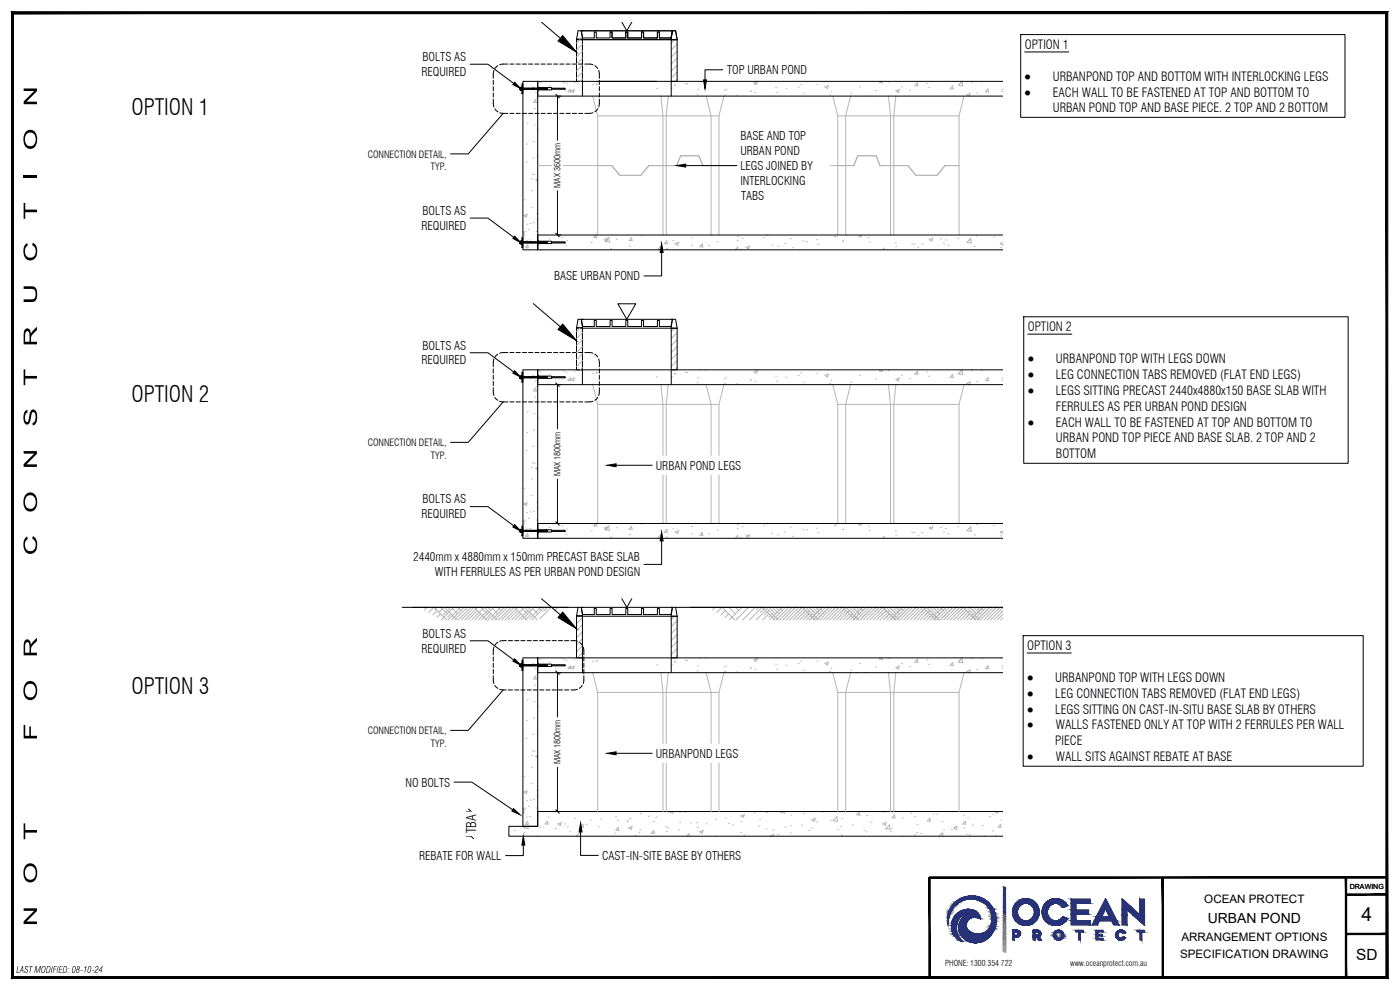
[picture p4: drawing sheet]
<svg xmlns="http://www.w3.org/2000/svg" width="420mm" height="297mm" viewBox="0 0 420 297" stroke-linecap="round" stroke-linejoin="round" font-family="sans-serif">
<defs><g id="words">
<g font-size="6.7">
<text x="39.4" y="34.4">OPTION 1</text>
<text x="39.4" y="120.6">OPTION 2</text>
<text x="39.4" y="208.3">OPTION 3</text>
</g>
<text font-size="5.8" x="408.6" y="276.3">4</text>
<g font-size="5.6">
<text x="11.1" y="225.1" transform="rotate(-90 11.1 225.1)">CONSTRUCTION</text>
<text x="11.1" y="277.9" transform="rotate(-90 11.1 277.9)">NOT</text>
</g>
<text font-size="4.6" x="407" y="287.9">SD</text>
<g font-size="4.2">
<text x="307.5" y="24.2">·</text>
<text x="307.5" y="29">·</text>
<text x="308.4" y="108.9">·</text>
<text x="308.4" y="113.6">·</text>
<text x="308.4" y="118.4">·</text>
<text x="308.4" y="128">·</text>
<text x="308.3" y="204.5">·</text>
<text x="308.3" y="209.3">·</text>
<text x="308.3" y="214.1">·</text>
<text x="308.3" y="218.9">·</text>
<text x="308.3" y="228.4">·</text>
<text x="362.5" y="276.9">URBAN POND</text>
</g>
<text font-size="4" x="142.9" y="250" transform="rotate(-90 142.9 250)">TBA</text>
<g font-size="3.8">
<text x="307.5" y="14.7">OPTION 1</text>
<text x="316" y="24.2">URBANPOND TOP AND BOTTOM WITH INTERLOCKING LEGS</text>
<text x="316" y="29">EACH WALL TO BE FASTENED AT TOP AND BOTTOM TO</text>
<text x="316" y="33.7">URBAN POND TOP AND BASE PIECE. 2 TOP AND 2 BOTTOM</text>
<text x="308.4" y="99.4">OPTION 2</text>
<text x="316.9" y="108.9">URBANPOND TOP WITH LEGS DOWN</text>
<text x="316.9" y="113.6">LEG CONNECTION TABS REMOVED (FLAT END LEGS)</text>
<text x="316.9" y="118.4">LEGS SITTING PRECAST 2440x4880x150 BASE SLAB WITH</text>
<text x="316.9" y="123.2">FERRULES AS PER URBAN POND DESIGN</text>
<text x="316.9" y="128">EACH WALL TO BE FASTENED AT TOP AND BOTTOM TO</text>
<text x="316.9" y="132.7">URBAN POND TOP PIECE AND BASE SLAB. 2 TOP AND 2</text>
<text x="316.9" y="137.5">BOTTOM</text>
<text x="308.3" y="195">OPTION 3</text>
<text x="316.7" y="204.5">URBANPOND TOP WITH LEGS DOWN</text>
<text x="316.7" y="209.3">LEG CONNECTION TABS REMOVED (FLAT END LEGS)</text>
<text x="316.7" y="214.1">LEGS SITTING ON CAST-IN-SITU BASE SLAB BY OTHERS</text>
<text x="316.9" y="218.9">WALLS FASTENED ONLY AT TOP WITH 2 FERRULES PER WALL</text>
<text x="316.7" y="223.6">PIECE</text>
<text x="316.9" y="228.4">WALL SITS AGAINST REBATE AT BASE</text>
</g>
<g font-size="3.6">
<text x="126.4" y="22.8">REQUIRED</text>
<text x="126.8" y="18.3">BOLTS AS</text>
<text x="218.2" y="22.3">TOP URBAN POND</text>
<text x="222.2" y="42">BASE AND TOP</text>
<text x="222.2" y="46.5">URBAN POND</text>
<text x="222.2" y="51">LEGS JOINED BY</text>
<text x="222.2" y="55.5">INTERLOCKING</text>
<text x="222.4" y="60">TABS</text>
<text x="126.8" y="64.5">BOLTS AS</text>
<text x="126.4" y="69">REQUIRED</text>
<text x="166.3" y="84.1">BASE URBAN POND</text>
<text x="126.8" y="104.9">BOLTS AS</text>
<text x="126.4" y="109.4">REQUIRED</text>
<text x="196.8" y="140.9">URBAN POND LEGS</text>
<text x="126.4" y="155.5">REQUIRED</text>
<text x="126.8" y="151">BOLTS AS</text>
<text x="124" y="168.4">2440mm x 4880mm x 150mm PRECAST BASE SLAB</text>
<text x="130.5" y="172.9">WITH FERRULES AS PER URBAN POND DESIGN</text>
<text x="126.8" y="191.3">BOLTS AS</text>
<text x="126.4" y="195.8">REQUIRED</text>
<text x="196.8" y="227.4">URBANPOND LEGS</text>
<text x="121.7" y="236">NO BOLTS</text>
<text x="180.7" y="258">CAST-IN-SITE BASE BY OTHERS</text>
<text x="125.8" y="258">REBATE FOR WALL</text>
</g>
<g font-size="3.5">
<text x="361.4" y="270.9">OCEAN PROTECT</text>
<text x="354.1" y="287.5">SPECIFICATION DRAWING</text>
<text x="354.5" y="282.4">ARRANGEMENT OPTIONS</text>
</g>
<g font-size="3">
<text x="110.3" y="47.3">CONNECTION DETAIL,</text>
<text x="129.3" y="51">TYP.</text>
<text x="110.3" y="133.9">CONNECTION DETAIL,</text>
<text x="129.3" y="137.6">TYP.</text>
<text x="110.3" y="220.3">CONNECTION DETAIL,</text>
<text x="129.3" y="224">TYP.</text>
</g>
<text font-size="2.7" x="4.9" y="291.9">LAST MODIFIED: 08-10-24</text>
<g font-size="2.6">
<text x="168.3" y="56.4" transform="rotate(-90 168.3 56.4)">MAX 3600mm</text>
<text x="168.3" y="142.9" transform="rotate(-90 168.3 142.9)">MAX 1800mm</text>
<text x="168.3" y="229.3" transform="rotate(-90 168.3 229.3)">MAX 1800mm</text>
</g>
<g font-size="2.5">
<text x="283.6" y="289.9">PHONE: 1300 354 722</text>
<text x="321.1" y="289.8">www.oceanprotect.com.au</text>
</g>
<text font-size="2.1" x="405.1" y="266.6">DRAWING</text>
</g></defs>
<!-- layer: 0 -->
<g fill="none" stroke="#b5b5b5" stroke-width=".3">
<path d="M174.1 11.9l-1.1 1M174.8 13.3l-1.8 1.7M174.8 15.4l-1.8 1.7M174.8 17.4l-1.8 1.8M174.8 19.5l-1.8 1.8M202.5 11.9l-1.1 1M203.2 13.3l-1.8 1.7M203.2 15.4l-1.8 1.7M203.2 17.4l-1.8 1.8M203.2 19.5l-1.8 1.8M158.2 37h.1M159.8 26.3h.3"/>
<path d="M159.8 27h.1M159.9 27h.1M160.3 37.5h.1M160.4 32.6h.1M160.6 27.7h.1M160.8 29.9l.1 .9-.8-.1zM161.1 29.4h.1M161.2 28.2h.1M161.3 39h.1M162 24.8h.1M164.8 25.7h.1M169 24.8h.1"/>
<path d="M169.9 25.1h.1M171.1 26.8l-.6 .7 .8 .1-.1-.8M171.3 27.3l1.1-.4-.3 .9zM172.3 24.8h.1M174.8 21.6l-1.8 1.8M174.8 23.7l-.7 .7M177.8 25.4h.1M177.9 28.8l1.5 6M179.2 25.1l-.2 .2 .2 .1M179.4 34.8v35.7M179.4 34.8h20.5v35.7M197 26.5h.1"/>
<path d="M198.4 28.8l.6 6v35.7M200.6 28.8l-.7 6h15.9l1.5-6M201.5 26.4h.1M202.4 25.7h.1M202.6 25.5h.1M203.2 21.6l-1.8 1.8M203.2 23.7l-.7 .7M205.7 25h.1M206.1 25.2h.1M209.2 28.3h.1M209.4 26.8h.1M210.2 24.5h.1"/>
<path d="M211.8 24.5h.1M211.9 28.8l1.5 6v35.7M215.8 34.8v35.7M217.3 27.1h.1M217.5 28.4h.1M217.8 26.8h.1M220.9 28.6h.1M225.1 27.3h.1M225.2 27.5h.1M226.3 24.9l1.1-.4-.3 .9zM226.5 25.3h.1M226.5 27.8h.1"/>
<path d="M232.7 26.3h.1M233.1 27.8h.1M235.9 26.6h.1M239.6 26.1h.1M240.2 25.3h.1M241 28.1h.1M245.2 25.4h.1M247.6 26.1l1-.4-.3 .9zM248.9 28.5h.1M249.4 27.6h.1M249.9 28.8l1.5 6h15.9l-.7-6M251.4 34.8v35.7"/>
<path d="M255.3 28.8l-1.5 6v35.7M255.3 28.1h.1M256.8 28.8h.1M258 26.1h.1M259.9 28.8h.1M262.8 27.2h.1M264.3 24.4l-.4 .4h.9v-.4M266.6 24.6h.1M268.9 27.2l1-.4-.3 1zM268.9 28.8l-.7 6v35.7M269.3 27.5h.1M270.5 26.1h.1"/>
<path d="M273 27.1h.1M275.3 24.8l.1 1-.8-.1zM278.1 25h.1M278.6 26.3h.1M285.9 25.8l.2 .9-.9-.1zM287.8 34.8v35.7M288 25.1h.1M288.7 24.4l-1.1 1.2 1.3 .2-.2-1.4M289.3 28.8l-1.5 6h-20.5v35.7M290.7 28.8l-.6-.4 1.1-.4-.3 .8M291.7 24.6h.1M293.1 27.9h.1"/>
<path d="M294.5 24.6h.1M296.5 26.7l.2 .9-.9-.1zM300.6 27.5h.1M300.7 26.8h.1M157.3 60h.1M157.8 48.6h.1M158 43.2h.1M159.5 53.7h.1M159.6 57.2h.1M159.7 52.3h.1M159.9 47.4h.1M160.1 42.4h.1"/>
<path d="M160.3 52.4h.1M161.2 47h.1M161.4 53.7l-.6 .2 .6 .5M161.4 49.7h22.3M183.7 49.7l2.2 2.9h6.5l2.4-2.9M203.1 49.7l1.2-3h5.5l1.2 3h45.3M205.9 46.7h.1M206 46.7h-1.7l-1.2 3h-8.4l-2.4 2.9h-6.2l-2.4-2.9M206 46.7h3.7l1.2 3h4.9M256.3 49.7l1.2-3h5.4l1.2 3h8.4l2.4 2.9h6.2l2.4-2.9h4.3M256.3 49.7l1.1-3h5.6l1.2 3M259.1 46.7h.1"/>
<path d="M272.4 49.7l2.4 2.9h6.4l2.5-2.9M156.9 69.6l.2-.2 .2 1.5-.4-.1M157.2 64.7l1-.4-.3 .9zM157.2 70h.1M157.5 69.5h.1M157.9 72.2h.1M158.1 67.3h.1M158.4 73.5l.1 .9-.9-.1zM158.6 69h.1M159 72h.1M159.2 67.1h.1M159.4 62.2h.1"/>
<path d="M160.1 66.8h.1M160.9 69.5h.1M161.1 73.8h.1M161.1 64.1h.1M161.1 65.7h.1M161.5 73.7h.1M162.2 74.9h.1M164.8 71.7h.1M168.5 71.2h.1M169.8 73.8h.1M170.1 72.2h.1M177.4 72.8h.1"/>
<path d="M178.7 70.7h.1M178.8 70.5l-.6 .7 .9 .1-.2-.8M181.4 71.9l1-.4-.3 .9zM182.7 71.2l.2 1.4-1.3-.2zM183.3 74.6h.1M184.9 71.8h.1M188.9 73.9h.1M189.5 71.3l.2 .9h-.9zM192.6 70.7h.1M198 75l-.6-.1 1.1-1.2 .2 1.3M198.2 72.6h.1M200 74.6h.1"/>
<path d="M200.1 72.2l.2 1-.9-.1zM202 72.1h.1M202.6 73.1l1.1-.4-.3 .9zM207.5 73.6h.1M207.6 71.4h.1M210.8 73.2l.1 .9-.9-.1zM212.6 73.6h.1M213.4 70.6h.1M215.2 72.5h.1M220.7 75l.7-.9 .1 .9M221.3 72.1h.1M221.3 70.9h.1"/>
<path d="M222.3 74.8h.1M222.8 71.5h.1M223.9 74.3l1-.4-.3 .9zM229.2 71.2h.1M229.9 70.7h.1M230.3 70.5h.1M231.7 73.5h.1M233.4 73.9h.1M235.4 73.1h.1M237.1 71.6h.1M237.8 74.3h.1M241 72.3h.1"/>
<path d="M242.1 72.4h.1M245 71.9h.1M245.4 73.3h.1M250.3 71.1h.1M250.7 71h.1M252.9 72.4h.1M252.9 72.2h.1M254 70.6h.1M258 70.5l-.4 .2 .7 .5 .3-.7M260.5 71.3h.1M260.8 72.6h.1M265 74.6h.1"/>
<path d="M265.1 74.5h.1M268.7 72.9h.1M268.8 74h.1M273.6 73.2h.1M274.4 73.2h.1M275.4 74.2h.1M276.6 73.2h.1M278.9 71.9l1-.4-.3 .9zM282.3 71.7h.1M283.1 73.1h.1M283.7 72h.1M284.5 73.6h.1"/>
<path d="M287.4 71.5h.1M290.7 72h.1M291.3 71.5l.2 1.4-1.3-.2zM292.4 73.9h.1M293.1 70.8h.1M298.2 71.1h.1M300.3 74.2h.1M301 72.7l-.9 .4 .8 .4 .1-.3M174.1 98.5l-1.1 1M174.8 99.8l-1.8 1.8M202.5 98.5l-1.1 1M203.2 99.8l-1.8 1.8"/>
<path d="M159.8 112.8l.4-.1-.1 .1M159.8 113.6h.1M159.9 113.6h.1M160.4 119.2h.1M160.6 114.2h.1M160.8 116.4l.1 1-.8-.1zM161.1 116h.1M161.2 114.8h.1M162 111.3h.1M164.8 112.3h.1M169 111.3h.1M169.9 111.7h.1"/>
<path d="M171.1 113.4l-.6 .7 .8 .1-.1-.8M171.3 113.8l1.1-.3-.3 .8zM172.3 111.3h.1M174.8 101.9l-1.8 1.8M174.8 104l-1.8 1.8M174.8 106.1l-1.8 1.8M174.8 108.2l-1.8 1.8M174.8 110.3l-.7 .7M177.8 112h.1M177.9 115.4l1.5 5.9M179.2 111.6l-.2 .3 .2 .1M197 113.1h.1"/>
<path d="M198.4 115.4l.6 5.9v35.8M200.6 115.4l-.7 5.9h15.9l1.5-5.9M201.5 113h.1M202.4 112.3h.1M202.6 112.1h.1M203.2 101.9l-1.8 1.8M203.2 104l-1.8 1.8M203.2 106.1l-1.8 1.8M203.2 108.2l-1.8 1.8M203.2 110.3l-.7 .7M205.7 111.6h.1M206.1 111.8h.1"/>
<path d="M209.2 114.9h.1M209.4 113.4h.1M210.2 111h.1M211.8 111h.1M211.9 115.4l1.5 5.9v35.8M217.3 113.7h.1M217.5 115h.1M217.8 113.4h.1M220.9 115.2h.1M225.1 113.9h.1M225.2 114h.1M226.3 111.4l1.1-.4-.3 .9z"/>
<path d="M226.5 111.9h.1M226.5 114.4h.1M232.7 112.8h.1M233.1 114.3h.1M235.9 113.2h.1M239.6 112.7h.1M240.2 111.9h.1M241 114.7h.1M245.2 112h.1M247.6 112.6l1-.4-.3 .9zM248.9 115h.1M249.4 114.1h.1"/>
<path d="M249.9 115.4l1.5 5.9h15.9l-.7-5.9M255.3 115.4l-1.5 5.9v35.8M255.3 114.7h.1M256.8 115.3h.1M258 112.6h.1M259.9 115.3h.1M262.8 113.7h.1M264.3 111l-.4 .3 .9 .1v-.4M266.6 111.2h.1M268.9 115.4l-.7 5.9v35.8M268.9 113.8l1-.4-.3 .9zM269.3 114.1h.1"/>
<path d="M270.5 112.6h.1M273 113.6h.1M275.3 111.4l.1 .9h-.8zM278.1 111.6h.1M278.6 112.9h.1M285.9 112.3l.2 1-.9-.1zM288 111.6h.1M288.7 111l.2 1.4-1.3-.2zM289.3 115.4l-1.5 5.9h-20.5v35.8M290.7 115.4l-.6-.4 1.1-.4-.3 .8M291.7 111.2h.1M293.1 114.5h.1"/>
<path d="M294.5 111.2h.1M296.5 113.3l.2 .9-.9-.1zM300.6 114.1h.1M300.7 113.4h.1M157.8 135.1h.1M158 129.8h.1M158.2 123.6h.1M159.7 138.9h.1M159.9 133.9h.1M160.1 129h.1M160.3 139h.1M160.3 124.1h.1"/>
<path d="M161.2 133.5h.1M161.3 125.5h.1M179.4 121.3v35.8M179.4 121.3h20.5v35.8M215.8 121.3v35.8M251.4 121.3v35.8M287.8 121.3v35.8M156.9 156.2l.2-.2 .2 1.4-.4-.1M157.2 151.2l1-.4-.3 .9zM157.2 156.5h.1M157.3 146.5h.1M157.5 156h.1"/>
<path d="M157.9 158.7h.1M158.1 153.8h.1M158.6 155.5h.1M159 158.6h.1M159.2 153.6h.1M159.4 148.7h.1M159.5 140.2h.1M159.6 143.8h.1M160.1 153.4h.1M160.9 156h.1M161.1 150.7h.1M161.1 152.3h.1"/>
<path d="M161.4 140.3l-.6 .2 .6 .4M164.8 158.2h.1M168.5 157.8h.1M170.1 158.8h.1M177.4 159.3h.1M178.7 157.3h.1M178.8 157.1l-.6 .7 .9 .1-.2-.8M181.4 158.4l1-.3-.3 .8zM182.7 157.8l.2 1.4-1.3-.2zM184.9 158.4h.1M189.5 157.9l.2 .9-.9-.1zM192.6 157.3h.1"/>
<path d="M198.2 159.2h.1M200.1 158.8l.2 .9-.9-.1zM202 158.7h.1M202.6 159.6l1.1-.4-.3 .9zM207.6 158h.1M210.8 159.7l.1 1-.9-.1zM213.4 157.1h.1M215.2 159.1h.1M221.3 158.7h.1M221.3 157.5h.1M222.8 158h.1M229.2 157.8h.1"/>
<path d="M229.9 157.2h.1M230.3 157.1h.1M235.4 159.6h.1M237.1 158.1h.1M241 158.9h.1M242.1 159h.1M245 158.5h.1M245.4 159.9h.1M250.3 157.6h.1M250.7 157.5h.1M252.9 158.9h.1M252.9 158.8h.1"/>
<path d="M254 157.1h.1M258 157.1l-.4 .1 .7 .5 .3-.6M260.5 157.8h.1M260.8 159.1h.1M268.7 159.5h.1M273.6 159.7h.1M274.4 159.8h.1M276.6 159.8h.1M278.9 158.4l1-.4-.3 .9zM282.3 158.2h.1M283.1 159.6h.1M283.7 158.6h.1"/>
<path d="M287.4 158.1h.1M290.7 158.6h.1M291.3 158l.2 1.5-1.3-.3zM293.1 157.3h.1M298.2 157.6h.1M301 159.3l-.9 .3 .8 .5 .1-.3M158.4 160l.1 1-.9-.1zM161.1 160.4h.1M161.5 160.2h.1M162.2 161.5h.1M169.8 160.3h.1M183.3 161.1h.1"/>
<path d="M188.9 160.4h.1M198 161.5l-.6-.1 1.1-1.2 .2 1.3M200 161.1h.1M207.5 160.2h.1M212.6 160.2h.1M220.7 161.5l.7-.8 .1 .8M222.3 161.3h.1M223.9 160.8l1-.4-.3 .9zM231.7 160.1h.1M233.4 160.5h.1M237.8 160.9h.1M265 161.2h.1"/>
<path d="M265.1 161h.1M268.8 160.5h.1M275.4 160.7h.1M284.5 160.1h.1M292.4 160.5h.1M300.3 160.8h.1M126.1 182.2v.1M128.1 182.2l-.7 .8M129.2 182.2v.1M130.2 182.2l-1.6 1.6M130.3 182.2l3.7 3.8M131.2 183.2l-1.3 1.3"/>
<path d="M131.2 182.2l-.7 .8M132.2 184.2l-1 1M132.3 182.2l1.9 2M133.2 182.2l-1.5 1.6M133.4 182.2l3.7 3.8M134.3 182.2l.9 1M134.3 183.2l-1.3 1.3M135.3 184.2l-1 1M135.4 182.2l1.9 2M136.2 182.2l-3.8 3.8M137.4 182.2l.9 1M138.2 182.2l-3.8 3.8"/>
<path d="M139.3 182.2l-3.8 3.8M140.2 182.2l-3.8 3.8M141.3 182.2l-3.8 3.8M142.2 182.2l-3.7 3.8M142.3 182.2l3.8 3.8M143.3 183.2l-2.8 2.8M143.3 182.2l-3.8 3.8M144.3 184.2l-1.8 1.8M144.3 182.2l2 2M145.3 182.2l-3.8 3.8M145.4 182.2l3.8 3.8M146.3 182.2l1 1"/>
<path d="M146.4 183.2l-2.8 2.8M147.4 184.2l-1.8 1.8M147.4 182.2l2 2M148.2 182.2l-3.7 3.8M149.4 182.2l1 1M150.2 182.2l-3.7 3.8M151.3 182.2l-3.7 3.8M152.3 182.2l-3.8 3.8M153.3 182.2l-3.7 3.8M154.3 182.2l-3.8 3.8M154.4 182.2l3.8 3.8M155.3 183.2l-2.8 2.8"/>
<path d="M155.3 182.2l-3.7 3.8M156.3 184.2l-1.8 1.8M156.4 182.2l1.9 2M157.4 182.2l-3.8 3.8M157.5 182.2l3.7 3.8M158.4 182.2l.9 1M158.4 183.2l-2.8 2.8M159.4 184.2l-1.8 1.8M159.5 182.2l1.9 2M159.8 199.2l.4-.1-.1 .1M159.8 200h.1M159.9 200h.1"/>
<path d="M160.3 182.2l-3.8 3.8M161.5 182.2l.9 1M162 197.8h.1M162.3 182.2l-3.4 3.5M163.4 182.2l-3.8 3.8M164.3 182.2l-1.1 1.2M164.8 198.7h.1M165.4 182.2l-3.5 3.5M167.4 182.2l-1.1 1.2M169 197.7h.1M169.9 198.1h.1M171.1 199.8l-.6 .7 .8 .1-.1-.8"/>
<path d="M172.3 197.8h.1M173.2 184.9l-.2 .1M174.8 185.4l-1.8 1.7M174.8 187.5l-1.8 1.7M174.8 189.6l-1.8 1.7M174.8 191.7l-1.8 1.7M174.8 193.7l-1.8 1.8M174.8 195.8l-1.6 1.6M177.8 198.4h.1M179.2 198.1l-.2 .2 .2 .1M197 199.5h.1M201.5 199.4h.1"/>
<path d="M202.4 198.7h.1M202.5 184.9l-1.1 1M202.6 198.5h.1M203.2 186.3l-1.8 1.7M203.2 188.3l-1.8 1.8M203.2 190.4l-1.8 1.8M203.2 192.5l-1.8 1.8M203.2 194.6l-1.8 1.8M203.2 196.7l-.7 .7M205.7 198h.1M206.1 198.2h.1M209.4 199.8h.1"/>
<path d="M210.2 197.4h.1M211.8 197.4h.1M217.8 199.8h.1M226.3 197.9l1.1-.4-.3 .9zM226.5 198.3h.1M232.7 199.3h.1M235.9 199.6h.1M239.6 199.1h.1M240.2 198.3h.1M245.2 198.4h.1M247.6 199.1l1-.4-.3 .8zM258 199.1h.1"/>
<path d="M264.3 197.4l-.4 .3 .9 .1v-.4M266.6 197.6h.1M270.5 199h.1M275.3 197.8l.1 1-.8-.1zM278.1 198h.1M278.6 199.3h.1M285.9 198.8l.2 .9-.9-.1zM288 198.1h.1M288.7 197.4l.2 1.4-1.3-.2zM291.7 197.6h.1M294.5 197.6h.1M296.5 199.7l.2 .9-.9-.1z"/>
<path d="M300.7 199.8h.1M158 216.2h.1M158.2 210h.1M160.1 215.4h.1M160.3 210.5h.1M160.4 205.6h.1M160.6 200.6h.1M160.8 202.8l.1 1-.8-.1zM161.1 202.4h.1M161.2 220h.1M161.2 201.2h.1M161.3 212h.1"/>
<path d="M171.3 200.3l1.1-.4-.3 .9zM177.9 201.8l1.5 6M179.4 207.8v35.7M179.4 207.8h20.5v35.7M198.4 201.8l.6 6v35.7M200.6 201.8l-.7 6h15.9l1.5-6M209.2 201.3h.1M211.9 201.8l1.5 6v35.7M215.8 207.8v35.7M217.3 200.1h.1M217.5 201.4h.1M220.9 201.6h.1"/>
<path d="M225.1 200.3h.1M225.2 200.5h.1M226.5 200.8h.1M233.1 200.8h.1M241 201.1h.1M248.9 201.5h.1M249.4 200.5h.1M249.9 201.8l1.5 6h15.9l-.7-6M251.4 207.8v35.7M255.3 201.8l-1.5 6v35.7M255.3 201.1h.1M256.8 201.8h.1"/>
<path d="M259.9 201.8h.1M262.8 200.2h.1M268.9 201.8l-.7 6v35.7M268.9 200.2l1-.4-.3 .9zM269.3 200.5h.1M273 200h.1M287.8 207.8v35.7M289.3 201.8l-1.5 6h-20.5v35.7M290.7 201.8l-.6-.4 1.1-.4-.3 .8M293.1 200.9h.1M300.6 200.5h.1M157.2 237.7l1-.4-.3 .9z"/>
<path d="M157.3 232.9h.1M157.8 221.6h.1M159.4 235.1h.1M159.5 226.7h.1M159.6 230.2h.1M159.7 225.3h.1M159.9 220.4h.1M160.1 239.8h.1M160.3 225.4h.1M161.1 237.1h.1M161.1 238.7h.1M161.4 226.7l-.6 .2 .6 .4"/>
<path d="M154.3 249.2h.1M156.9 242.6l.2-.2 .2 1.4h-.4M157.2 242.9h.1M157.2 249.8h.1M157.5 242.5h.1M157.6 247.9l-.4 .5 1.3 .2-.1-.7M157.9 245.2h.1M158.1 240.2h.1M158.4 246.5l.1 .9-.9-.1zM158.6 241.9h.1M159 245h.1M159.2 240.1h.1"/>
<path d="M160.9 242.5h.1M161.1 246.8h.1M161.9 248.2h.1M164.3 246.4l.2 .9-.9-.1zM164.5 245.2h.1M166.6 248.6h.1M167.4 247.2l1-.4-.3 .9zM169.4 247.2h.1M170.3 248.1h.1M170.9 249.6h.1M172.4 245.5h.1M173.3 250.9l-.3-.1 1.1-1.2 .2 1.3"/>
<path d="M174.9 247.3l.2 .9-.9-.1zM175.9 247.3h.1M177.1 246.1h.1M179.6 248.1h.1M180.3 245.8h.1M184.5 250h.1M184.7 245.1h.1M185.3 246.1h.1M185.5 248.2l.2 1-.9-.1zM188.2 246.2h.1M188.2 246.6h.1M188.7 248.4l1-.4-.3 .9z"/>
<path d="M189 245.6h.1M190.7 250.7h.1M191.8 249.8h.1M192 249.1h.1M192.2 244.1h.1M194.6 244.9h.1M196.1 246.5h.1M196.2 249.2l.1 .9-.8-.1zM196.8 245.1h.1M199.7 247.9h.1M200 249.5h.1M200.4 248.4h.1"/>
<path d="M201.4 243.5l-.3 .1 .7 .5 .3-.6M203.7 249h.1M203.9 243.7h.1M204 246.8h.1M205.5 243.6h.1M206.1 250.9l.7-.8 .1 .8M207.3 246.9h.1M209 246.9h.1M209.3 248.3h.1M210 249.6l1-.4-.3 .9zM211.9 247.2h.1M214.6 250.9h.1"/>
<path d="M214.8 245.9h.1M217.7 245.4h.1M218.7 247h.1M219.8 247.5h.1M222.3 249.8h.1M222.4 246.5h.1M222.4 244.8l1-.4-.3 .9zM222.5 244.8h.1M223.3 250.6h.1M226.3 243.9h.1M227.7 247.8h.1M228 245.8h.1"/>
<path d="M229.9 248.7h.1M230.1 243.8h.1M231.4 250.9l-.2-.1 1.1-.4-.2 .5M231.9 249.1h.1M233.4 250.4h.1M234.5 243.5l-.3 .3 1.3 .2v-.5M235.6 248.2h.1M237.1 249.9h.1M237.3 244.6h.1M237.3 247.8h.1M240.6 247.6h.1M241 244.1h.1"/>
<path d="M242.7 249.2h.1M243.5 248.5h.1M243.6 246l1.1-.4-.3 .9zM245 246.7h.1M246.5 243.5h.9M249.2 246.1h.1M251.2 245l.1 1.4-1.3-.2zM251.4 248.8h.1M252.1 248h.1M252.5 250.6h.1M252.6 245.6h.1M255.8 247.5h.1"/>
<path d="M257.8 243.6l.2 .9-.9-.1zM257.8 244.7h.1M259.3 249.2h.1M259.9 249.6h.1M260.1 244.7h.1M261.4 246.7h.1M264.9 247.2l1.1-.4-.3 .9zM265.4 243.6h.1M267 247.5l.1 1.4-1.3-.2zM267.2 249.5h.1M267.6 248.5h.1M267.8 243.6h.1"/>
<path d="M268.4 244.5l.2 1-.9-.1zM270.6 250.9h.1M270.7 245.5h.1M273.3 244h.1M274.4 245h.1M274.5 250.5h.1M275.1 249.8h.1M275.2 247.4h.1M276.2 250.1h.1M279 245.5l.2 .9-.9-.1zM280.1 244.3h.1M281.2 244.3h.1"/>
<path d="M281.8 250.9l.9-1 .2 1M282.7 246.5h.1M283 250.2h.1M283.1 249h.1M285.5 248.9h.1M286.2 248.4l1-.4-.3 .9zM289.1 244.6h.1M289.2 248.4h.1M289.7 246.4l.1 .9-.9-.1zM290.2 250.3h.1M290.4 245.4h.1M290.9 250.5h.1"/>
<path d="M291.8 247.6h.1M294.8 247.7h.1M295.3 250.8h.1M297 245h.1M297.8 249.3h.1M298 244.4h.1M298.8 250.8h.1M298.9 243.5l-.3 .1 .8 .5 .2-.6M300.3 247.3l.1 .9h-.8zM300.4 246.1h.1"/>
</g>
<g fill="none" stroke="#000" stroke-width=".3">
<path d="M141.1 19.3h5.3l7.8 5.7M149.4 19.7l-.9 .9M152.4 19.2l-2.4 .2M153 19.2h1.3M154.9 19.2h1.2M156.8 19.2h1.2M158.6 19.2h1.3M160.5 19.2h1.3M162.4 19.2h1.2M162.5 6.6l5.7 4.9M164.3 19.2h1.2M166.1 19.2h1.3"/>
<path d="M168 19.2h1.3M169.9 19.2h1.3M171.8 19.2h1.2M173 11.7h1.8v12.7h-1.8zM173.5 9.2h29.3l.4 2.7h-30.2zM173.7 19.2h1.2M174.8 9.2h.1M175.5 19.2l2.4 .2M178.5 19.7l.9 .9M183.1 9.6h.6v1.8h4.1v-1.8h.3M186.6 6.6l1.5 2.6 1.5-2.6M188.1 9.6h.3v1.8h4.2v-1.8h.5v1.8h3.9"/>
<path d="M188.1 9.6h-.3v1.8h-4.1v-1.8h-.6v1.8h-4.2v-1.8h-.5v1.8h-3.5l-.4-2.2 .3 2.7M201.4 11.9h1.8v12.5h-1.8zM201.4 9.2h.1M201.8 9.2l-.4 2.2h-3.5v-1.8h-.6v1.8h-.3M201.8 9.2l-.4 2.7M306.3 10.4h97.3v24.8h-97.3zM307.5 15.6h13.3M148 29.7l.3 2.4M148 24.1v1.3M148 26v1.2M148 27.9v1.2M148.3 21.1l-.3 2.4"/>
<path d="M148.5 32.7l.9 .8M150 33.8l1 .2M151 34l-10.5 12.2h-5.3M151 34h1.4M153 34h1.3M154.9 34h1.2M156 26.3h.3v.6h-.3zM156.3 26.1h.3v1h-.3zM156.3 26.8v.1M156.3 26.3l.3 .1M156.3 26.9h.3M156.6 26.3v.7z"/>
<path d="M156.6 25.2h.3v2.9h-.3zM156.8 34h1.2M156.9 24.4h4.5v50.6h-4.5zM156.9 26.5h7.4v.2h-7.4M156.9 26.4h7.4v.4h-7.4zM156.9 26.5v.3M158.6 34h1.3M160.5 34h1.3M161.4 24.4v4.4h139.6M161.4 24.4h139.6M161.5 26.3v.7h4v-.7h-4l-.1-.2v1.1l.1-.2M162.4 34h1.2"/>
<path d="M164.3 34h1.2M165.5 26.5h4.1v.3h-4.1zM166.1 34h1.3M166.8 28.3l1.1 1.1M167.3 28.8v13.3M168 34h1.3M169.9 34h1.3M171.8 34h1.2M173.7 34h1.2M174.8 24.4v4.4M178 33.8l-2.5 .2M179.4 32.7l-.9 .8"/>
<path d="M179.7 21.1l.2 2.4M179.9 29.7l-.2 2.4M179.9 24.1v1.3M179.9 26v1.2M179.9 27.9v1.2M201.4 24.4v4.4M216.9 20.9h-5.3v3.1M167.3 57.2v13.3M205.8 49.7h15.3M141.1 65.4h5.3l7.8 5.8M156 72.4h.3v.6h-.3zM156.3 72.2h.3v1h-.3z"/>
<path d="M156.3 72.9l.3 .1M156.3 72.4v.1M156.3 72.5h.3M156.6 72.4v.7zM156.6 71.3h.3v2.9h-.3zM156.9 72.6v.2h7.4v-.2h-7.4M156.9 72.5h7.4v.4h-7.4zM161.4 70.5v4.5M161.4 75h139.6M161.5 72.4v.7h4v-.7h-4l-.1-.2v1.1l.1-.2M165.5 72.6h4.1v.3h-4.1zM166.8 70l1.1 1"/>
<path d="M167.2 70.5h1.2M198.6 75.8v7h-5.4M301 70.5h-139.6v4.5M160 91.1l8.2 7M173 98.3h1.8v12.7h-1.8zM173.5 95.8h29.3l.4 2.7h-30.2zM174.8 95.8h.1M185.4 91.2h5.4l-2.7 4.6zM197 98h-3.9v-1.8h-.5v1.8h-4.2v-1.8h-.6v1.8h-4.1v-1.8h-.6v1.8h-4.2v-1.8h-.5v1.8h-3.5l-.4-2.2 .3 2.7M201.4 98.5h1.8v12.5h-1.8zM201.4 95.8h.1M201.8 95.8l-.4 2.2h-3.5v-1.8h-.6v1.8h-.3"/>
<path d="M201.8 95.8l-.4 2.7M307.2 95h97.4v44h-97.4zM141.1 105.8h5.3l7.8 5.8M148 116.3l.3 2.4M148 110.7v1.2M148 112.6v1.2M148 114.4v1.3M148.3 107.7l-.3 2.4M148.5 119.2l.9 .9M149.4 106.3l-.9 .9M152.4 105.8l-2.4 .2M153 105.8h1.3"/>
<path d="M154.9 105.8h1.2M156 112.9h.3v.6h-.3zM156.3 112.7h.3v1h-.3zM156.3 113.4v.1M156.3 112.9v.1M156.3 113.4h.3M156.3 112.9h.3M156.6 112.8v.7zM156.6 111.7h.3v3h-.3zM156.8 105.8h1.2M156.9 111h4.5v50.5h-4.5zM156.9 113.3h7.4v-.2h-7.4v.2"/>
<path d="M156.9 113h7.4v.4h-7.4zM158.6 105.8h1.3M160.5 105.8h1.3M161.4 111v4.4h139.6M161.4 111h139.6M161.5 112.8v.7h4v-.7h-4l-.1-.2v1.1l.1-.2M162.4 105.8h1.2M164.3 105.8h1.2M165.5 113h4.1v.4h-4.1zM166.1 105.8h1.3M166.8 114.9l1.1 1M167.3 115.4v13.3"/>
<path d="M168 105.8h1.3M169.9 105.8h1.3M171.8 105.8h1.2M173.7 105.8h1.2M174.8 111v4.4M175.5 105.8l2.4 .2M178.5 106.3l.9 .8M179.4 119.2l-.9 .9M179.7 107.7l.2 2.4M179.9 116.3l-.2 2.4M179.9 110.7v1.2M179.9 112.6v1.2"/>
<path d="M179.9 114.4v1.3M201.4 111v4.4M308.4 100.3h13.3M150 120.4l1 .2M151 120.6l-10.5 12.1h-5.3M151 120.6h1.4M153 120.6h1.3M154.9 120.6h1.2M156.8 120.6h1.2M158.6 120.6h1.3M160.5 120.6h1.3M162.4 120.6h1.2"/>
<path d="M164.3 120.6h1.2M166.1 120.6h1.3M168 120.6h1.3M169.9 120.6h1.3M171.8 120.6h1.2M173.7 120.6h1.2M178 120.4l-2.5 .2M184.9 139.6h10.8M141.1 152h5.3l7.8 5.8M156 159h.3v.6h-.3zM156.3 158.8h.3v1h-.3zM156.3 159.5v.1"/>
<path d="M156.3 159h.1M156.3 159.5h.3M156.3 159h.3M156.6 158.9v.7zM156.6 157.8h.3v3h-.3zM156.9 159.2h7.4v.2h-7.4M156.9 159.1h7.4v.4h-7.4zM156.9 159.1v.3M161.4 157.1v4.4M161.5 158.9v.7h4v-.7h-4l-.1-.2v1.1l.1-.2M165.5 159.1h4.1v.4h-4.1zM166.8 156.5l1.1 1.1"/>
<path d="M167.2 157.1h1.2M167.3 143.8v13.3M301 157.1h-139.6v4.4M161.4 161.5h139.6M162.5 179.6l5.7 4.9M186.6 179.6l1.5 2.6 1.5-2.6M198.6 162.3v7h-5.4M120.7 182.2h180.3M141.1 192.3h5.3l7.8 5.7M148 197.1v1.3M148 199v1.2M148.3 194.1l-.3 2.4"/>
<path d="M149.4 192.7l-.9 .9M152 192.2l-2 .2M152.6 192.2h1.2M154.5 192.2h1.2M156 199.3h.3v.6h-.3zM156.3 199.1h.3v1h-.3zM156.3 199.8v.1M156.3 199.3v.1M156.3 192.2h1.3M156.3 199.9h.3M156.3 199.4h.3M156.6 199.2v.8z"/>
<path d="M156.6 198.1h.3v3h-.3zM156.9 197.4h4.5v50.5h-4.5zM156.9 199.5v.2h7.4v-.2h-7.4M156.9 199.4h7.4v.4h-7.4zM158.2 192.2h1.2M160.1 192.2h1.2M161.4 197.4v4.4h139.6M161.4 197.4h139.6M161.5 199.3v.7h4v-.7h-4l-.1-.2v1.1l.1-.2M161.9 192.2h1.3M163.8 192.2h1.3M165.5 199.4h4.1v.4h-4.1z"/>
<path d="M165.7 192.2h1.2M167.6 192.2h1.2M169.4 192.2h1.3M171.3 192.2l2 .2M173 184.7h1.8v12.7h-1.8zM173.5 182.2l-.5 2.7h30.2l-.4-2.7M173.9 192.7l.8 .9M174.8 182.2h.1M174.8 197.4v4.4M175 194.1l.2 2.4M175.2 197.1v1.3M175.2 199v1.2"/>
<path d="M197 184.4h-3.9v-1.8h-.5v1.8h-4.2v-1.8h-.6v1.8h-4.1v-1.8h-.6v1.8h-4.2v-1.8h-.5v1.8h-3.5l-.4-2.2 .3 2.7M201.4 184.9h1.8v12.5h-1.8zM201.4 182.2h.1M201.4 197.4v4.4M201.8 182.2l-.4 2.2h-3.5v-1.8h-.6v1.8h-.3M201.8 182.2l-.4 2.7M307.1 190.7h102v39.2h-102zM308.3 195.9h13.2M148 202.7l.3 2.4M148 200.9v1.2M148.5 205.7l.9 .8M150 206.8l1 .2"/>
<path d="M151 207l-10.5 12.1h-5.3M151 207h1M152.6 207h1.2M154.5 207h1.2M156.3 207h1.3M158.2 207h1.2M160.1 207h1.2M161.9 207h1.3M163.8 207h1.3M165.7 207h1.2M166.8 201.3l1.1 1.1M167.3 201.8v13.3"/>
<path d="M167.6 207h1.2M169.4 207h1.3M173.3 206.8l-2 .2M174.7 205.7l-.8 .8M175.2 202.7l-.2 2.4M175.2 200.9v1.2M136.3 234.7h5.3l12.3 8.3M167.3 230.2v13.3M184.9 226h10.8M139.9 250.9h1.6M139.9 243.5h1.6M140.6 242.7l1.5 1.5"/>
<path d="M140.6 250.2l1.5 1.4M141.4 243.5v.5M141.4 250.4v.5M157.1 253.6v3.1h-5.4M166.8 243l1.1 1M167.2 243.5h1.2M174.2 249.6v7.1h5.4M301 243.5h-139.6v4.4h-8.7v3h148.3"/>
</g>
<g fill="#000" stroke="#000" stroke-width=".3">
<path d="M168.9 10.7l4.1 4.9-5.5-3.3zM154.5 24.7l1.8 1.9-2.4-1.2zM211.1 24h.9l-.4 2.6zM203.1 49.7l2.7-.5v.9zM154.5 70.9l1.8 1.9-2.4-1.2zM198.6 73.1l.4 2.7h-.9zM168.9 97.2l4.1 5-5.5-3.3zM154.5 111.2l1.8 2-2.4-1.2zM154.5 157.4l1.8 1.9-2.4-1.2zM182.2 139.6l2.7-.4v.8zM198.6 159.6l.4 2.7h-.9zM154.5 197.7l1.8 1.9-2.4-1.2z"/>
<path d="M168.9 183.7l4.1 4.9-5.5-3.3zM182.2 226l2.7-.4v.9zM154.1 242.6l2 1.9-2.5-1.2zM157.1 250.9l.4 2.7h-.9zM174.2 247l.5 2.6h-.9z"/>
</g>
<g fill="#fff" stroke="#fff" stroke-width=".3">
<path d="M221.1 38v23.4l27.9-23.4zM221.1 61.4l27.9-23.4v23.4z"/>
<path d="M165.8 42.7v13.9h3zM165.8 42.7h3v13.9z"/>
<path d="M165.8 129.3v13.9h3zM165.8 129.3h3v13.9z"/>
<path d="M195.7 136.9v5.4l28-5.4zM195.7 142.3l28-5.4v5.4z"/>
<path d="M139.1 243.6v7.1h4.5zM139.1 243.6h4.5v7.1z"/>
<path d="M165.8 215.7v13.9h3zM165.8 215.7h3v13.9z"/>
<path d="M195.7 223.3v5.4l27.1-5.4zM195.7 228.7l27.1-5.4v5.4z"/>
</g>
<!-- layer: GR1 -->
<g fill="none" stroke="#b5b5b5" stroke-width=".3">
<path d="M212.6 182.2v.1M214.6 182.2l-.8 .8M216.6 182.2l-1.5 1.6M216.7 182.2l3.8 3.8M217.7 183.2l-1.3 1.3M218.7 184.2l-1.1 1M218.8 182.2l1.9 2M220.8 182.2l.9 1M222.7 182.2l-3.8 3.8M224.7 182.2l-3.8 3.8M225.7 182.2l-.1 .1M226.7 182.2l-3.8 3.8"/>
<path d="M227.7 182.2l-.8 .8M228.7 182.2l-3.8 3.8M228.8 182.2l3.8 3.8M229.7 182.2l-1.5 1.6M229.7 183.2l-2.8 2.8M229.8 182.2l3.8 3.8M230.8 184.2l-1.9 1.8M230.8 183.2l-1.4 1.3M230.8 182.2l2 2M231.8 184.2l-1.1 1M231.8 182.2l2 2M232.8 182.2l1 1"/>
<path d="M233.8 182.2l1 1M234.7 182.2l-3.8 3.8M235.7 182.2l-3.7 3.8M236.7 182.2l-3.7 3.8M236.7 182.2v.1M237.7 182.2l-3.7 3.8M238.7 182.2l-3.7 3.8M239.2 183.8l1.5-1.6-3.7 3.8M239.8 182.2l-3.8 3.8M241.8 185.2l1-1-1.8 1.8M241.8 182.2l-3.8 3.8M241.8 183.2l-2.8 2.8"/>
<path d="M241.9 182.2l3.7 3.8M242.8 183.2l-2.8 2.8M242.9 182.2l1.9 2M243.8 184.2l-1.8 1.8M243.9 182.2l1.9 2M244.6 186l-3.7-3.8 2.9 3 3-3-3.8 3.8 .8-.8 .8 .8M244.9 182.2l.9 1M245.9 182.2l.9 1M247.8 182.2l-3.8 3.8M248.8 182.2l-3.8 3.8M249.8 182.2l-3.8 3.8M250.8 182.2l-3.8 3.8"/>
<path d="M251.8 182.2l-3.8 3.8M252.8 182.2l-3.8 3.8M252.9 182.2l3.8 3.8M253.8 182.2l-3.8 3.8M253.9 183.2l-2.8 2.8M253.9 182.2l3.8 3.8zM254.8 185.2l1.1-1-1.8 1.8M254.9 184.2l-1.8 1.8M254.9 183.2l-2.8 2.8M254.9 182.2l2 2M255.9 182.2l2 2M256.9 182.2l1 1"/>
<path d="M258 182.2l.9 1M258.4 185.7l3.5-3.5-3.8 3.8M258.8 182.2l-3.7 3.8M259.8 182.2l-3.7 3.8 .8-.8M259.9 182.2l-3 3M260.9 182.2l-3.8 3.8M262.7 183.4l1.2-1.2-3.8 3.8M262.8 182.2l-3.7 3.8M262.9 182.2l-.8 .8M264.6 184.5l1.3-1.3-2.8 2.8M264.9 182.2l-3.8 3.8M265.9 182.2l-3.8 3.8"/>
<path d="M266 182.2l3.8 3.8M267 184.2l-1.9 1.8M267 183.2l-2.9 2.8M267 182.2l1.9 2M267.1 186l3.8-3.8-3 3-2.9-3 3.8 3.8M267.9 184.2l-1.8 1.8M268 182.2l2 2M269 182.2l.9 1M270 182.2l1 1M271.9 182.2l-3.8 3.8M272.9 182.2l-3.7 3.8M273.9 182.2l-3.7 3.8"/>
<path d="M274.9 182.2l-3.7 3.8M275.9 182.2l-3.7 3.8M276.9 182.2l-3.7 3.8M277.1 182.2l2.9 3M277.7 184.5l1.3-1.3-2.8 2.8M278 182.2l-3.8 3.8M278 183.2l-2.8 2.8M279 184.2l-1.8 1.8M279.1 182.2l1.9 2M280 185.2l.8 .8M280 185.2l-.8 .8M280 184.2l-1.8 1.8"/>
<path d="M280.1 182.2l1.9 2M280.2 186l3.8-3.8zM281 185.2l-2.9-3 3.7 3.8M281.1 182.2l.9 1M282.1 182.2l.9 1M282.5 185.7l3.5-3.5-3.8 3.8M283 182.2l-3 3M285 182.2l-3.8 3.8M285 182.2l-.1 .1M287 182.2l-3.8 3.8M288 182.2l-3.8 3.8M289 182.2l-3.8 3.8"/>
<path d="M289.1 182.2l3.8 3.8-.8-.8-.8 .8 3.7-3.8M290 182.2l-3.8 3.8M290.1 183.2l-2.9 2.8M290.1 182.2l3.8 3.8M291.1 184.2l-1.9 1.8M291.1 183.2l-2.9 2.8M291.1 182.2l2 2M292.1 184.2l-1.8 1.8M292.1 182.2l2 2M293.6 185.7l3.4-3.5-3.7 3.8M294.1 183.2l-1-1 1 1M294.2 182.2l.9 1"/>
<path d="M296 182.2l-3.7 3.8M297.9 183.4l1.1-1.2-3.7 3.8M298.1 182.2l-3.8 3.8M299.3 183l.8-.8-3.8 3.8M300.5 183.8l.5-.5-2.7 2.7M301 184.3l-1.7 1.7M301 182.3l-3.7 3.7M301 185.3l-.7 .7"/>
</g>
<!-- layer: CSS-Titleblock -->
<g fill="#000" stroke="#000" stroke-width=".3">
<path d="M279 263.1v.4l137.2-.4zM279 263.5l137.2-.4v.4z"/>
<path d="M278.8 263.3l.4 30v-30zM278.8 263.3l.4 30h-.4z"/>
<path d="M348.8 263.3l.4 30v-30zM348.8 263.3l.4 30h-.4z"/>
<path d="M403.9 268.2v.4l12.3-.4zM403.9 268.6l12.3-.4v.4z"/>
<path d="M4 293l-.5 .6 412.4-.6zM3.5 293.6l412.4-.6 .6 .6zM415.9 4.1v288.9l.6 .6zM416.5 3.5v290.1l-.6-289.5zM4 4.1h411.9l.6-.6zM3.5 3.5h413l-412.5 .6zM3.5 3.5l.5 289.5v-288.9zM3.5 3.5l.5 289.5-.5 .6z"/>
<path d="M403.8 263.3v30h.4zM403.8 263.3h.4v30z"/>
<path d="M403.9 280v.4l12.3-.4zM403.9 280.4l12.3-.4v.4z"/>
</g>
<g fill="#000">
<path d="M7.1 26.6h4v.8l-3.1 3.1h3.1v.8h-4v-.8l3.1-3.2h-3.1zM7.1 52.5h4v.8h-4zM7.6 73.4l.6-.5 .1 .8-.5 .4-.3 .7 .1 1.6 .5 .7 .9 .2 1-.2 .6-1.1v-1.3l-.2-.6-.7-.5 .1-.8 1.1 1 .3 1.1-.1 1.4-.4 1-.7 .6-1.3 .2-.8-.3-.4-.6-.4-1-.1-1.2zM7.1 60.9h.5v2h3.5v.8h-3.5v1.9h-.5zM7.1 85.9h2.6l1 .5 .4 .9 .1 1.4-.2 .9-.5 .7-1 .3h-2.4v-.8l3.1-.2 .5-1.1-.1-1.1-.4-.6-3.1-.1zM7.1 110.8h.5v2h3.5v.8h-3.5v2h-.5zM7.5 123.4l.7-.4 .1 .8-.5 .2-.3 .7 .1 1.5a.52 .52 0 0 0 .7 .4 .52 .52 0 0 0 .3-.7l.4-2.2 .5-.7 .7-.1 .7 .8 .3 1-.2 1.7-.4 .8-.8 .4v-.7l.5-.3 .3-.9-.1-1.7-.3-.4-.5 .2-.9 3.1-.3 .4-.5 .1-.6-.4-.4-1.2 .1-1.6zM7.1 135.3h4v.9l-3.1 3.1h3.1v.8h-4v-.8l3.1-3.2h-3.1zM7.1 247h.5v2h3.5v.8h-3.5v2h-.5z"/>
<path d="M7.8 39.5l.8-.5h1l.8 .5 .4 .6 .3 1.1v1.4l-.4 1.2-.8 .7-1.3 .1-.6-.3-.6-.8-.4-2 .3-1.2zM8.1 40.1l-.6 1.4 .2 1.5 .8 .8h1.2l.6-.6 .3-.7-.1-1.8-.4-.6-.6-.3h-.8z"/>
<path d="M7.5 98.8l.5-.3 .7 .2 .3 .5 .3 1 .5-.9 1.3-1.3v1l-1.4 1.5-.4 .9v1.1h1.8v.8h-4v-3.3zM7.9 99.5l-.3 .7-.1 2.3h1.4l-.2-2.7-.4-.4z"/>
</g>
<g fill="#283278" stroke="#283278" stroke-width=".3">
<path d="M291.2 268.8h.9z"/>
<path d="M290.2 269h3z"/>
<path d="M294.9 270.7h1.7z"/>
<path d="M289.1 273.1h3.1z"/>
<path d="M290.2 274.6h3.7z"/>
<path d="M289.5 275h4.6z"/>
<path d="M292.3 282.9h.7z"/>
<path d="M307.5 269.6h.8z"/>
<path d="M307.1 269.7h1.6z"/>
<path d="M307.4 277.7h1z"/>
<path d="M316.5 269.6h.6z"/>
<path d="M315.8 269.8h2z"/>
<path d="M315.7 269.8h2.2z"/>
<path d="M314.1 270.7h5.4z"/>
<path d="M313.9 271h5.9z"/>
<path d="M316.9 271h2.9z"/>
<path d="M317 271h2.8z"/>
<path d="M317.1 271h2.8z"/>
<path d="M317.2 271.1h2.7z"/>
<path d="M317.3 271.1h2.6z"/>
<path d="M317.4 271.1h2.5z"/>
<path d="M317.5 271.2h2.5z"/>
<path d="M318.1 271.4h2.1z"/>
<path d="M318.2 271.5h2z"/>
<path d="M318.4 271.7h1.9z"/>
<path d="M318.9 272.2h.2z"/>
<path d="M318.3 275.7h2z"/>
<path d="M318.2 275.9h2z"/>
<path d="M318.1 275.9h2z"/>
<path d="M318 276h2.1z"/>
<path d="M317.6 276.2h2.4z"/>
<path d="M317.4 276.2h2.5z"/>
<path d="M317.2 276.3h2.7z"/>
<path d="M317.1 276.3h2.7z"/>
<path d="M317 276.3h2.8z"/>
<path d="M316.9 276.3h2.9z"/>
<path d="M313.8 276.4h6z"/>
<path d="M314.1 276.6h5.4z"/>
<path d="M315.1 277.3h3.4z"/>
<path d="M315.3 277.4h3z"/>
<path d="M315.5 277.5h2.6z"/>
<path d="M315.6 277.5h2.4z"/>
<path d="M315.7 277.5h2.2z"/>
<path d="M305.2 279.6h.8z"/>
<path d="M305.3 279.7h.7z"/>
<path d="M305.4 279.7h.7z"/>
<path d="M305.5 279.8h.6z"/>
<path d="M305.5 279.9h.6z"/>
<path d="M305.6 280h.6z"/>
<path d="M305.5 280.6h.6z"/>
<path d="M318.1 279.7h.8z"/>
<path d="M317.4 282.1h.6z"/>
<path d="M336 279.2h.8z"/>
<path d="M336.8 279.7h.8z"/>
<path d="M337 279.8h.7z"/>
<path d="M337.1 280h.2z"/>
<path d="M336.9 281.4h.7z"/>
<path d="M335.4 281.7h2z"/>
<path d="M291.2 268.8l1.3 .1zM291 268.9h1.5z"/>
<path d="M291 268.9h1.8zM290.5 268.9h2.3z"/>
<path d="M290.5 268.9l2.7 .1zM290.2 269h3zM290.2 269h3z"/>
<path d="M290.2 269h3.1zM290.1 269h3.2z"/>
<path d="M290.1 269h3.2zM290 269h3.3z"/>
<path d="M290 269h3.3zM290 269h3.3z"/>
<path d="M290 269h3.4zM289.9 269h3.5z"/>
<path d="M289.9 269l3.9 .1zM289.5 269.1h4.3z"/>
<path d="M289.5 269.1l4.4 .1zM289.3 269.2h4.6z"/>
<path d="M289.3 269.2l5.1 .2-.5-.2zM288.8 269.4l.5-.2 5.1 .2z"/>
<path d="M288.8 269.4h5.6zM288.8 269.4h5.6z"/>
<path d="M288.8 269.4l6.1 .2-.5-.2zM288.4 269.6l.4-.2 6.1 .2z"/>
<path d="M288.4 269.6h6.6zM288.2 269.6h6.8z"/>
<path d="M288.2 269.6l6.9 .1zM288.1 269.7h7z"/>
<path d="M291.4 269.7h3.8zM291.4 269.7h3.8z"/>
<path d="M288.1 269.7h3.3zM288.1 269.7h2.7z"/>
<path d="M291.8 269.7l3.4 .1zM291.8 269.7l3.4 .1z"/>
<path d="M288.1 269.7h2.7zM287.9 269.8h2.3z"/>
<path d="M287.9 269.8h2.3zM287.9 269.8h2.2z"/>
<path d="M292 269.8l3.4 .1zM292 269.8l3.4 .1z"/>
<path d="M287.9 269.8h2.2zM287.7 270h1.8z"/>
<path d="M292.7 269.9l2.9 .1zM292.7 269.9l2.9 .1z"/>
<path d="M293.2 270h2.4zM293.2 270h2.4z"/>
<path d="M287.7 270h1.8zM287.4 270.1h1.7z"/>
<path d="M287.4 270.1h1.7zM287.3 270.2h1.6z"/>
<path d="M293.3 270l2.7 .2-.4-.2zM293.3 270l2.7 .2h-2.1z"/>
<path d="M287.3 270.2h1.6zM287.3 270.2h1.5z"/>
<path d="M287.3 270.2h1.5zM287.3 270.2h1.5z"/>
<path d="M287.3 270.2h1.5zM287.3 270.2l1.4 .1z"/>
<path d="M293.9 270.2l2.3 .2-.2-.2zM293.9 270.2l2.3 .2z"/>
<path d="M287.2 270.3h1.5zM287.1 270.4h1.4z"/>
<path d="M287.1 270.4h1.4zM287 270.5h1.4z"/>
<path d="M294.2 270.4l2.1 .1zM294.2 270.4l2.1 .1z"/>
<path d="M287 270.5l1.1 .1 .3-.1zM287 270.5l1.1 .1h-1.3z"/>
<path d="M294.5 270.5l2 .1zM294.5 270.5l2 .1z"/>
<path d="M294.8 270.6l1.7 .1zM294.8 270.6l1.7 .1z"/>
<path d="M294.9 270.7h1.7zM294.9 270.7h1.7zM294.9 270.7h1.7z"/>
<path d="M294.9 270.7h1.7zM294.9 270.7h1.7z"/>
<path d="M286.8 270.6l.9 .2 .4-.2zM286.6 270.8l.2-.2 .9 .2z"/>
<path d="M286.6 270.8h1.1zM286.6 270.8l1.1 .1z"/>
<path d="M295 270.7l1.8 .3-.2-.3zM295 270.7l1.8 .3h-1.5z"/>
<path d="M295.3 271h1.6zM295.3 271h1.6z"/>
<path d="M286.6 270.9l.7 .2 .4-.2zM286.6 270.9l.7 .2h-1z"/>
<path d="M295.4 271l1.6 .2zM295.4 271l1.6 .2z"/>
<path d="M286.3 271.1h1zM286.3 271.1l.9 .1z"/>
<path d="M295.6 271.2l1.6 .2-.2-.2zM295.6 271.2l1.6 .2h-1.3z"/>
<path d="M295.9 271.4h1.4zM295.9 271.4h1.4z"/>
<path d="M286.2 271.2l.8 .2 .2-.2zM286.2 271.2l.8 .2h-1z"/>
<path d="M286 271.4l.7 .2 .3-.2zM286 271.4l.7 .2h-.8z"/>
<path d="M295.9 271.4l1.6 .3-.2-.3zM295.9 271.4l1.6 .3h-1.3z"/>
<path d="M285.9 271.6h.8zM285.9 271.6l.7 .1z"/>
<path d="M296.2 271.7l1.3 .1zM296.2 271.7l1.3 .1z"/>
<path d="M285.8 271.7h.8zM285.8 271.7l.7 .2h-.8z"/>
<path d="M296.3 271.8l1.3 .2-.1-.2zM296.3 271.8l1.3 .2h-1.2z"/>
<path d="M285.7 271.9l.7 .1 .1-.1zM285.7 271.9l.7 .1h-.8z"/>
<path d="M285.6 272h.8zM285.6 272l.7 .1z"/>
<path d="M296.4 272l1.4 .2-.2-.2zM296.4 272l1.4 .2h-1.2z"/>
<path d="M296.6 272.2h1.2zM296.6 272.2h1.2z"/>
<path d="M285.6 272.1l.5 .3 .2-.3zM285.6 272.1l.5 .3h-.7z"/>
<path d="M285.4 272.4h.7zM285.4 272.4h.6z"/>
<path d="M296.7 272.2l1.3 .3-.2-.3zM296.7 272.2l1.3 .3h-1.1z"/>
<path d="M296.9 272.5l1.1 .1zM296.9 272.5l1.1 .1z"/>
<path d="M285.3 272.4l.5 .3 .2-.3zM285.3 272.4l.5 .3h-.6z"/>
<path d="M285.2 272.7h.6zM285.2 272.7l.6 .1z"/>
<path d="M290.4 272.8h.2zM290.4 272.8h.2z"/>
<path d="M290.4 272.8h.3zM290.3 272.8h.4z"/>
<path d="M290.3 272.8h.6zM290.2 272.8h.7z"/>
<path d="M290.2 272.8l1.1 .1zM289.9 272.9h1.4z"/>
<path d="M289.9 272.9h1.5zM289.8 272.9h1.6z"/>
<path d="M296.9 272.6l1.3 .3-.2-.3zM296.9 272.6l1.3 .3h-1.1z"/>
<path d="M289.8 272.9l2 .1zM289.5 273h2.3zM289.5 273h2.3zM289.5 273h2.3z"/>
<path d="M297.1 272.9l1.1 .1zM297.1 272.9l1.1 .1z"/>
<path d="M289.5 273l2.7 .1zM289.1 273.1h3.1zM289.1 273.1h3.1z"/>
<path d="M285.1 272.8l.5 .3 .2-.3zM285.1 272.8l.5 .3h-.6z"/>
<path d="M285 273.1h.6zM285 273.1l.5 .1z"/>
<path d="M289.1 273.1l3.4 .1zM288.7 273.2h3.8z"/>
<path d="M288.7 273.2h3.8zM288.7 273.2h3.8z"/>
<path d="M297.1 273l1.2 .2-.1-.2zM297.1 273l1.2 .2h-1.1z"/>
<path d="M288.7 273.2l4 .1zM288.5 273.3h4.2z"/>
<path d="M288.5 273.3h4.2zM288.5 273.3h4.2z"/>
<path d="M288.5 273.3l4.3 .1zM288.4 273.4h4.4z"/>
<path d="M288.4 273.4h4.5zM288.2 273.4h4.7z"/>
<path d="M288.2 273.4l4.7 .1zM288.2 273.4l4.7 .1z"/>
<path d="M297.2 273.2l1.2 .3-.1-.3zM297.2 273.2l1.2 .3h-1.1z"/>
<path d="M284.9 273.2l.5 .3 .1-.3zM284.9 273.2l.5 .3h-.6z"/>
<path d="M284.8 273.5h.6zM284.8 273.5l.5 .1z"/>
<path d="M288.2 273.5l4.9 .1-.2-.1zM287.9 273.6l.3-.1 4.9 .1z"/>
<path d="M297.3 273.5l1.2 .1-.1-.1zM297.3 273.5l1.2 .1h-1.1z"/>
<path d="M287.9 273.6l5.3 .1zM287.8 273.7h5.4z"/>
<path d="M287.8 273.7l5.5 .1zM287.6 273.8h5.7z"/>
<path d="M284.8 273.6l.4 .3 .1-.3zM284.8 273.6l.4 .3h-.5z"/>
<path d="M297.4 273.6l1.2 .3-.1-.3zM297.4 273.6l1.2 .3h-1.1z"/>
<path d="M287.6 273.8l5.9 .2-.2-.2zM287.4 274l.2-.2 5.9 .2z"/>
<path d="M284.7 273.9h.5zM284.7 273.9l.4 .1h-.5z"/>
<path d="M297.5 273.9l1.1 .1zM297.5 273.9l1.1 .1z"/>
<path d="M287.4 274h6.1zM287.4 274h6.1z"/>
<path d="M287.4 274l6.2 .1zM287.4 274l6.2 .1z"/>
<path d="M290.9 274.1h2.7zM290.9 274.1h2.7z"/>
<path d="M287.3 274.1h3.6zM287.2 274.1h3.4z"/>
<path d="M291 274.1l2.6 .1zM291 274.1l2.6 .1z"/>
<path d="M287.2 274.1h3.4zM287.2 274.2h3z"/>
<path d="M287.2 274.2h3zM287.2 274.2h2.8z"/>
<path d="M291.3 274.2h2.4zM291 274.2h2.7z"/>
<path d="M284.6 274l.4 .2 .1-.2zM284.6 274l.4 .2h-.4z"/>
<path d="M287.1 274.2h2.9zM287.1 274.2l2.8 .1z"/>
<path d="M291 274.2l2.8 .1zM290.8 274.3h3z"/>
<path d="M287.1 274.3h2.8zM287.1 274.3l2.5 .1z"/>
<path d="M297.5 274l1.2 .4-.1-.4zM297.5 274l1.2 .4h-1.1zM297.6 274.4h1.1zM297.6 274.4h1.1z"/>
<path d="M284.6 274.2l.4 .2v-.2zM284.6 274.2l.4 .2h-.5z"/>
<path d="M290.8 274.3l3 .1zM290.5 274.4h3.3z"/>
<path d="M287 274.4h2.6zM287 274.4l2.4 .1z"/>
<path d="M286.9 274.5h2.5zM286.9 274.5h2.4z"/>
<path d="M290.5 274.4l3.4 .1zM290.3 274.5h3.6z"/>
<path d="M290.3 274.5l3.6 .1zM290.2 274.6h3.7zM290.2 274.6h3.7z"/>
<path d="M290.2 274.6h3.7zM290.1 274.6h3.8z"/>
<path d="M286.9 274.5h2.4zM286.9 274.5l2.2 .1h-2.4z"/>
<path d="M284.5 274.4l.4 .2 .1-.2zM284.5 274.4l.4 .2h-.4z"/>
<path d="M290.1 274.6l3.9 .1zM290 274.7h4z"/>
<path d="M290 274.7h4zM289.9 274.7h4.1z"/>
<path d="M286.7 274.6h2.4zM286.7 274.6l2.2 .1z"/>
<path d="M286.7 274.7h2.2zM286.7 274.7h2.2z"/>
<path d="M297.6 274.4l1.2 .4-.1-.4zM297.6 274.4l1.2 .4h-1.2z"/>
<path d="M284.5 274.6l.3 .2 .1-.2zM284.5 274.6l.3 .2h-.3z"/>
<path d="M286.6 274.7h2.3zM286.6 274.7l2.1 .2h-2.1z"/>
<path d="M289.9 274.7l4.2 .2-.1-.2zM289.6 274.9l.3-.2 4.2 .2z"/>
<path d="M297.6 274.8l1.2 .1zM297.6 274.8l1.2 .1z"/>
<path d="M289.6 274.9h4.5zM289.6 274.9h4.5z"/>
<path d="M286.6 274.9h2.1zM286.6 274.9h1.9zM286.5 274.9h2zM286.5 274.9h2z"/>
<path d="M289.5 274.9l4.6 .1zM289.5 275h4.6zM289.4 275h4.7z"/>
<path d="M289.4 275h4.7zM289.4 275h4.7z"/>
<path d="M286.5 274.9h2zM286.5 274.9l1.9 .1z"/>
<path d="M289.4 275h4.7zM289.4 275h4.7z"/>
<path d="M284.5 274.8l.3 .2v-.2zM284.5 274.8l.3 .2h-.4z"/>
<path d="M286.4 275h2zM286.4 275l2 .1z"/>
<path d="M286.4 275.1h2zM286.4 275.1h2zM286.4 275.1h2zM286.4 275.1h2zM286.4 275.1h2zM286.4 275.1h2zM286.4 275.1h2zM286.4 275.1h2z"/>
<path d="M286.4 275.1h2zM286.4 275.1h2z"/>
<path d="M289.3 275l4.8 .1zM289.2 275.1h4.9z"/>
<path d="M297.6 274.9l1.3 .3-.1-.3zM297.6 274.9l1.3 .3h-1.2z"/>
<path d="M289.2 275.1l5 .1zM289.2 275.2h5z"/>
<path d="M292.6 275.2h1.6zM292.6 275.2h1.6z"/>
<path d="M289.2 275.2h3.4zM289.2 275.2h3.2z"/>
<path d="M292.7 275.2h1.5zM292.7 275.2h1.5z"/>
<path d="M286.4 275.1h2zM286.4 275.1l1.8 .1z"/>
<path d="M289.2 275.2h3.2zM289.1 275.2h3z"/>
<path d="M284.4 275l.3 .2 .1-.2zM284.4 275l.3 .2h-.3z"/>
<path d="M292.9 275.2l1.3 .1zM292.9 275.2l1.3 .1z"/>
<path d="M289.1 275.2h3zM289.1 275.2l2.7 .1z"/>
<path d="M289.1 275.3h2.7zM289.1 275.3h2.7z"/>
<path d="M293.2 275.3h1zM293.2 275.3h1z"/>
<path d="M293.4 275.3l.8 .1zM293.4 275.3l.8 .1z"/>
<path d="M289 275.3h2.8zM288.9 275.4h2.6z"/>
<path d="M286.3 275.2l1.8 .2 .1-.2zM286.3 275.2l1.8 .2h-1.9z"/>
<path d="M293.5 275.4h.7zM293.5 275.4h.7z"/>
<path d="M297.7 275.2l1.2 .2v-.2zM297.7 275.2l1.2 .2h-1.2z"/>
<path d="M284.4 275.2l.2 .3 .1-.3zM284.4 275.2l.2 .3h-.2z"/>
<path d="M286.2 275.4h1.9zM286.2 275.4l1.8 .1z"/>
<path d="M288.9 275.4h2.6zM288.8 275.5h2.5z"/>
<path d="M293.7 275.4l.5 .1zM293.7 275.4l.5 .1z"/>
<path d="M293.8 275.5h.4zM293.8 275.5h.4z"/>
<path d="M293.9 275.5h.3zM293.9 275.5h.3zM293.9 275.5h.3zM293.9 275.5h.3z"/>
<path d="M288.8 275.5h2.5zM288.8 275.5h2.4z"/>
<path d="M297.7 275.4l1.2 .2zM297.7 275.4l1.2 .2z"/>
<path d="M284.4 275.5h.2zM284.4 275.5l.2 .1z"/>
<path d="M288.8 275.5h2.4zM288.8 275.5l2.3 .1z"/>
<path d="M293.9 275.5l.3 .1zM293.9 275.5l.3 .1z"/>
<path d="M288.7 275.6h2.4zM288.7 275.6h2.4z"/>
<path d="M294 275.6h.2zM294 275.6h.2z"/>
<path d="M284.4 275.6h.2zM284.4 275.6h.2z"/>
<path d="M284.4 275.6h.2zM284.4 275.6h.2z"/>
<path d="M284.4 275.6h.2zM284.4 275.6l.2 .1z"/>
<path d="M284.4 275.7h.2zM284.4 275.7h.2z"/>
<path d="M286.1 275.5l1.7 .2 .2-.2zM286.1 275.5l1.7 .2h-1.8z"/>
<path d="M288.7 275.6h2.4zM288.7 275.6l2.2 .1h-2.3z"/>
<path d="M286 275.7h1.8zM286 275.7l1.8 .1z"/>
<path d="M288.6 275.7h2.3zM288.6 275.7l2.2 .2h-2.3z"/>
<path d="M288.5 275.9h2.3zM288.5 275.9h2.2z"/>
<path d="M297.7 275.6l1.2 .4v-.4zM297.7 275.6l1.2 .4h-1.2z"/>
<path d="M297.7 276h1.2zM297.7 276h1.2z"/>
<path d="M288.5 275.9h2.2zM288.5 275.9l2.1 .1h-2.2z"/>
<path d="M286 275.8l1.6 .3 .2-.3zM286 275.8l1.6 .3h-1.7z"/>
<path d="M285.9 276.1h1.7zM285.9 276.1h1.7z"/>
<path d="M284.4 275.7l.1 .4 .1-.4zM284.4 275.7l.1 .4h-.1z"/>
<path d="M288.4 276l2.1 .2 .1-.2zM288.4 276l2.1 .2h-2.3z"/>
<path d="M288.2 276.2h2.2zM288.2 276.2h2.3z"/>
<path d="M297.7 276l1.2 .4v-.4zM297.7 276l1.2 .4h-1.3z"/>
<path d="M285.9 276.1l1.5 .3 .2-.3zM285.9 276.1l1.5 .3h-1.6z"/>
<path d="M284.4 276.1l.1 .3v-.3zM284.4 276.1l.1 .3z"/>
<path d="M288.2 276.2l2.1 .2 .1-.2zM288.2 276.2l2.1 .2h-2.2z"/>
<path d="M285.8 276.4h1.6zM285.8 276.4l1.6 .1z"/>
<path d="M297.6 276.4l1.3 .1zM297.6 276.4l1.3 .1z"/>
<path d="M284.4 276.4l.1 .1zM284.4 276.4l.1 .1z"/>
<path d="M288.1 276.4h2.2zM288.1 276.4l2.2 .2h-2.2z"/>
<path d="M288.1 276.6h2.2zM288.1 276.6h2.1z"/>
<path d="M285.7 276.5l1.6 .2 .1-.2zM285.7 276.5l1.6 .2h-1.6z"/>
<path d="M285.7 276.7h1.6zM285.7 276.7h1.6z"/>
<path d="M297.6 276.5l1.3 .2v-.2zM297.6 276.5l1.3 .2h-1.3z"/>
<path d="M285.7 276.7h1.6zM285.7 276.7l1.6 .1z"/>
<path d="M285.7 276.8h1.6zM285.7 276.8h1.6zM285.7 276.8h1.6zM285.7 276.8h1.6z"/>
<path d="M288 276.6l2.1 .2 .1-.2zM288 276.6l2.1 .2h-2.1z"/>
<path d="M285.7 276.8h1.6zM285.7 276.8h1.6z"/>
<path d="M288 276.8h2.1zM288 276.8l2.1 .1z"/>
<path d="M284.4 276.5l.1 .5zM284.4 276.5l.1 .5z"/>
<path d="M297.6 276.7l1.3 .3v-.3zM297.6 276.7l1.3 .3h-1.4z"/>
<path d="M285.6 276.8h1.7zM285.6 276.8l1.6 .2z"/>
<path d="M285.6 277h1.6zM285.6 277h1.6z"/>
<path d="M287.9 276.9h2.2zM287.9 276.9l2.2 .2h-2.2z"/>
<path d="M297.5 277h1.4zM297.5 277l1.4 .1h-1.4z"/>
<path d="M297.5 277.1h1.4zM297.5 277.1l1.4 .1z"/>
<path d="M287.9 277.1l2.1 .2 .1-.2zM287.9 277.1l2.1 .2h-2.2z"/>
<path d="M297.5 277.2l1.4 .1zM297.5 277.2l1.4 .1z"/>
<path d="M287.8 277.3h2.2zM287.8 277.3h2.2z"/>
<path d="M285.6 277l1.5 .4 .1-.4zM285.6 277l1.5 .4h-1.5z"/>
<path d="M297.4 277.3h1.5zM297.4 277.3l1.5 .1z"/>
<path d="M297.4 277.4h1.5zM297.4 277.4l1.4 .1z"/>
<path d="M287.8 277.3l2.2 .2v-.2zM287.8 277.3l2.2 .2h-2.3z"/>
<path d="M285.6 277.4l1.5 .2v-.2zM285.6 277.4l1.5 .2h-1.5z"/>
<path d="M297.4 277.5l1.4 .2v-.2zM297.4 277.5l1.4 .2h-1.5z"/>
<path d="M287.7 277.5l2.3 .2zM287.7 277.5l2.3 .2h-2.3z"/>
<path d="M285.6 277.6h1.5zM285.6 277.6l1.5 .1z"/>
<path d="M287.7 277.7l2.3 .1zM287.7 277.7l2.3 .1z"/>
<path d="M297.3 277.7l1.4 .3 .1-.3zM297.3 277.7l1.4 .3h-1.5z"/>
<path d="M287.7 277.8l2.3 .2v-.2zM287.7 277.8l2.3 .2h-2.3z"/>
<path d="M285.5 277.7l1.5 .4 .1-.4zM285.5 277.7l1.5 .4h-1.5z"/>
<path d="M297.2 278h1.5zM297.2 278l1.5 .1z"/>
<path d="M287.7 278l2.3 .1zM287.7 278l2.3 .1z"/>
<path d="M285.5 278.1h1.5zM285.5 278.1l1.5 .1z"/>
<path d="M287.7 278.1l2.4 .1zM287.7 278.1l2.4 .1z"/>
<path d="M285.6 278.2l1.4 .2v-.2zM285.6 278.2l1.4 .2h-1.4z"/>
<path d="M297.2 278.1l1.4 .4 .1-.4zM297.2 278.1l1.4 .4h-1.7z"/>
<path d="M287.7 278.2l2.5 .3-.1-.3zM287.7 278.2l2.5 .3h-2.5z"/>
<path d="M287.7 278.5h2.5zM287.7 278.5h2.5z"/>
<path d="M296.9 278.5h1.7zM296.9 278.5h1.7z"/>
<path d="M285.6 278.4l1.4 .2v-.2zM285.6 278.4l1.4 .2h-1.4z"/>
<path d="M285.6 278.6l1.4 .1zM285.6 278.6l1.4 .1z"/>
<path d="M287.7 278.5l2.6 .2-.1-.2zM287.7 278.5l2.6 .2h-2.6z"/>
<path d="M285.6 278.7h1.4zM285.6 278.7h1.4z"/>
<path d="M285.6 278.7h1.4zM285.6 278.7h1.4z"/>
<path d="M285.6 278.7l1.4 .1zM285.6 278.7l1.4 .1z"/>
<path d="M296.9 278.5l1.5 .4 .2-.4zM296.9 278.5l1.5 .4h-1.8z"/>
<path d="M287.7 278.7l2.7 .2-.1-.2zM287.7 278.7l2.7 .2h-2.7z"/>
<path d="M287.7 278.9h2.7zM287.7 278.9h2.7z"/>
<path d="M296.6 278.9h1.8zM296.6 278.9h1.8z"/>
<path d="M285.6 278.8l1.4 .3v-.3zM285.6 278.8l1.4 .3h-1.3z"/>
<path d="M287.7 278.9l2.9 .2-.2-.2zM287.7 278.9l2.9 .2h-2.8z"/>
<path d="M296.6 278.9l1.7 .3 .1-.3zM296.6 278.9l1.7 .3h-2z"/>
<path d="M296.3 279.2h2zM296.3 279.2h2z"/>
<path d="M296.3 279.2h2zM296.3 279.2l1.9 .1z"/>
<path d="M287.8 279.1l3 .2zM287.8 279.1l3 .2z"/>
<path d="M287.8 279.3h3zM287.8 279.3h3z"/>
<path d="M285.7 279.1l1.4 .2-.1-.2zM285.7 279.1l1.4 .2h-1.4z"/>
<path d="M296.2 279.3h2zM296.1 279.3h2.1z"/>
<path d="M296.1 279.3h2.1zM296.1 279.3l2.1 .1z"/>
<path d="M287.8 279.3l3.1 .1zM287.8 279.3l3.1 .1z"/>
<path d="M285.7 279.3l1.4 .1zM285.7 279.3l1.4 .1z"/>
<path d="M287.8 279.4h3.2zM287.8 279.4h3.2z"/>
<path d="M287.8 279.4l3.2 .1zM287.8 279.4l3.2 .1zM287.8 279.5h3.2zM287.8 279.5h3.2z"/>
<path d="M296.1 279.4h2.1zM295.9 279.5h2.2z"/>
<path d="M287.8 279.5l3.4 .1zM287.8 279.5l3.4 .1z"/>
<path d="M287.9 279.6l3.5 .1zM287.9 279.6l3.5 .1z"/>
<path d="M285.7 279.4l1.5 .3-.1-.3zM285.7 279.4l1.5 .3h-1.3z"/>
<path d="M287.9 279.7l3.6 .1zM287.9 279.7l3.6 .1z"/>
<path d="M295.9 279.5l2 .3 .2-.3zM295.4 279.8l.5-.3 2 .3z"/>
<path d="M295.4 279.8h2.5zM295.3 279.8h2.6z"/>
<path d="M285.9 279.7l1.3 .2zM285.9 279.7l1.3 .2z"/>
<path d="M288 279.8l4.1 .2-.6-.2zM288 279.8l4.1 .2h-4z"/>
<path d="M295.3 279.8h2.6zM294.9 280h2.9z"/>
<path d="M285.9 279.9l1.4 .2-.1-.2zM285.9 279.9l1.4 .2h-1.3z"/>
<path d="M288.1 280l4.5 .1zM288.1 280l4.5 .1z"/>
<path d="M294.9 280h2.9zM294.3 280.1h3.4z"/>
<path d="M288.1 280.1l4.9 .1zM288.1 280.1l4.9 .1z"/>
<path d="M288.2 280.2h5zM288.2 280.2h5z"/>
<path d="M294.3 280.1h3.4zM293.8 280.2h3.9z"/>
<path d="M288.2 280.2h5.6zM288.2 280.2h5.6z"/>
<path d="M288.2 280.2h9.5zM288.2 280.2l9.4 .1z"/>
<path d="M286 280.1l1.4 .3-.1-.3zM286 280.1l1.4 .3h-1.2z"/>
<path d="M286.2 280.4h1.2zM286.2 280.4h1.2z"/>
<path d="M288.2 280.3l9.3 .2 .1-.2zM288.2 280.3l9.3 .2h-9.1z"/>
<path d="M288.4 280.5h9.1zM288.4 280.5l9 .1zM288.4 280.6h9zM288.4 280.6h9z"/>
<path d="M288.4 280.6h8.9zM288.4 280.6h9z"/>
<path d="M288.4 280.6h8.9zM288.4 280.6h8.9z"/>
<path d="M288.4 280.6h8.9zM288.4 280.6l8.9 .1z"/>
<path d="M286.2 280.4l1.3 .3-.1-.3zM286.2 280.4l1.3 .3h-1.1z"/>
<path d="M288.4 280.7h8.9zM288.4 280.7h8.9z"/>
<path d="M286.4 280.7l1.2 .2-.1-.2zM286.4 280.7l1.2 .2h-1.1z"/>
<path d="M286.5 280.9h1.2zM286.5 280.9h1.2z"/>
<path d="M288.5 280.7l8.5 .3 .3-.3zM288.5 280.7l8.5 .3h-8.3z"/>
<path d="M288.7 281h8.3zM288.7 281h8.3z"/>
<path d="M286.6 280.9l1.2 .3-.1-.3zM286.6 280.9l1.2 .3h-1z"/>
<path d="M288.7 281l8.1 .3 .2-.3zM288.7 281l8.1 .3h-7.8z"/>
<path d="M289 281.3h7.8zM289 281.3l7.6 .1z"/>
<path d="M286.8 281.2l1.1 .2-.1-.2zM286.8 281.2l1.1 .2h-.9z"/>
<path d="M287 281.4l1 .1zM287 281.4l1 .1z"/>
<path d="M289.1 281.4h7.5zM289.1 281.4l7.4 .1z"/>
<path d="M287.1 281.5l1 .1zM287.1 281.5l1 .1z"/>
<path d="M287.2 281.6l.9 .1zM287.2 281.6l.9 .1z"/>
<path d="M287.3 281.7h.8zM287.3 281.7h.8z"/>
<path d="M289.2 281.5l7 .2 .3-.2zM289.2 281.5l7 .2h-6.7z"/>
<path d="M289.5 281.7h6.7zM289.5 281.7l6.7 .1z"/>
<path d="M287.3 281.7l.9 .1zM287.3 281.7l.9 .1z"/>
<path d="M287.4 281.8l.9 .1zM287.4 281.8l.9 .1z"/>
<path d="M289.5 281.8l6.4 .2 .3-.2zM289.5 281.8l6.4 .2h-6.1z"/>
<path d="M287.6 281.9l.8 .1zM287.6 281.9l.8 .1z"/>
<path d="M289.8 282h6.1zM289.8 282h5.9z"/>
<path d="M287.7 282l.8 .1zM287.7 282l.8 .1z"/>
<path d="M287.9 282.1l.6 .1zM287.9 282.1l.6 .1z"/>
<path d="M289.9 282h5.8zM289.9 282l5.6 .2z"/>
<path d="M288 282.2h.6zM288 282.2h.6z"/>
<path d="M288 282.2h.6zM288 282.2h.6z"/>
<path d="M290.1 282.2h5.4zM290.1 282.2l5.2 .1z"/>
<path d="M290.3 282.3h5zM290.3 282.3h4.9z"/>
<path d="M288.1 282.2l.6 .1zM288.1 282.2l.6 .1z"/>
<path d="M288.4 282.3l.3 .1zM288.4 282.3l.3 .1z"/>
<path d="M288.4 282.4h.4zM288.4 282.4h.4z"/>
<path d="M288.6 282.4l.2 .1zM288.6 282.4l.2 .1z"/>
<path d="M290.4 282.3h4.8zM290.4 282.3l4.5 .2z"/>
<path d="M290.7 282.5h4.2zM290.7 282.5h4z"/>
<path d="M290.8 282.5h3.9zM290.8 282.5l3.7 .1z"/>
<path d="M291.1 282.6h3.4zM291.1 282.6l3.1 .1z"/>
<path d="M291.3 282.7h2.9zM291.3 282.7h2.8z"/>
<path d="M291.4 282.7h2.7zM291.4 282.7l2.3 .1z"/>
<path d="M291.7 282.8h2zM291.7 282.8h1.9z"/>
<path d="M291.8 282.8h1.8zM291.8 282.8h1.5z"/>
<path d="M292.1 282.8h1.2zM292.1 282.8l1 .1z"/>
<path d="M292.3 282.9h.8zM292.3 282.9h.7z"/>
<path d="M292.3 282.9h.7zM292.5 282.9h.5z"/>
<path d="M307.5 269.6h.8zM307.5 269.6h.8z"/>
<path d="M307.5 269.6l1.2 .1zM307.1 269.7h1.6zM307.1 269.7h1.6z"/>
<path d="M307.1 269.7l2 .1zM306.7 269.8h2.4zM306.7 269.8h2.4zM306.7 269.8h2.4z"/>
<path d="M306.7 269.8l2.8 .1zM306.3 269.9h3.2z"/>
<path d="M306.3 269.9l3.5 .2-.3-.2zM306 270.1l.3-.2 3.5 .2zM306 270.1h3.8zM306 270.1h3.8z"/>
<path d="M306 270.1l4.1 .2-.3-.2zM305.6 270.3l.4-.2 4.1 .2z"/>
<path d="M305.6 270.3h4.5zM305.6 270.3h4.5z"/>
<path d="M305.6 270.3l4.8 .2-.3-.2zM305.3 270.5l.3-.2 4.8 .2z"/>
<path d="M305.3 270.5l5.1 .1zM305.3 270.5l5.1 .1z"/>
<path d="M305.3 270.6l5.4 .2-.3-.2zM305.1 270.8l.2-.2 5.4 .2z"/>
<path d="M305.1 270.8l5.8 .2-.2-.2zM305.1 270.8l5.8 .2h-6z"/>
<path d="M307.9 271h3zM307.9 271h3z"/>
<path d="M304.9 271h3zM304.9 271h2.7z"/>
<path d="M308.1 271h2.8zM308.1 271h2.8z"/>
<path d="M304.8 271h2.8zM304.8 271l2.6 .1z"/>
<path d="M308.2 271l2.8 .1zM308.2 271l2.8 .1z"/>
<path d="M304.8 271.1h2.6zM304.8 271.1h2.5z"/>
<path d="M308.5 271.1h2.5zM308.5 271.1h2.5z"/>
<path d="M304.8 271.1h2.5zM304.8 271.1h2.3z"/>
<path d="M308.5 271.1l2.6 .1zM308.5 271.1l2.6 .1z"/>
<path d="M308.8 271.2h2.3zM308.8 271.2h2.3z"/>
<path d="M304.8 271.1h2.3zM304.8 271.1l2.1 .1z"/>
<path d="M304.7 271.2h2.2zM304.7 271.2l2 .1z"/>
<path d="M308.9 271.2l2.3 .1zM308.9 271.2l2.3 .1z"/>
<path d="M309.1 271.3l2.1 .1zM309.1 271.3l2.1 .1z"/>
<path d="M304.6 271.3h2.1zM304.6 271.3l2 .1z"/>
<path d="M304.5 271.4h2.1zM304.5 271.4l2 .1z"/>
<path d="M309.2 271.4l2.1 .1zM309.2 271.4l2.1 .1z"/>
<path d="M304.5 271.5h2zM304.5 271.5l1.8 .1h-1.9z"/>
<path d="M309.3 271.5l2.1 .1zM309.3 271.5l2.1 .1z"/>
<path d="M309.5 271.6l1.9 .1zM309.5 271.6l1.9 .1z"/>
<path d="M304.4 271.6h1.9zM304.4 271.6l1.8 .1z"/>
<path d="M309.6 271.7l1.8 .1zM309.6 271.7l1.8 .1z"/>
<path d="M304.4 271.7h1.8zM304.4 271.7l1.7 .1z"/>
<path d="M304.3 271.8l1.6 .2 .2-.2zM304.3 271.8l1.6 .2h-1.7z"/>
<path d="M309.7 271.8l1.9 .2-.2-.2zM309.7 271.8l1.9 .2h-1.8z"/>
<path d="M309.8 272l1.8 .1zM309.8 272l1.8 .1z"/>
<path d="M304.2 272h1.7zM304.2 272l1.7 .1z"/>
<path d="M304.2 272.1h1.7zM304.2 272.1l1.6 .1z"/>
<path d="M309.9 272.1l1.7 .1zM309.9 272.1l1.7 .1z"/>
<path d="M304.1 272.2l1.5 .2 .2-.2zM304.1 272.2l1.5 .2h-1.5z"/>
<path d="M310 272.2l1.7 .2-.1-.2zM310 272.2l1.7 .2h-1.6z"/>
<path d="M310.1 272.4l1.6 .1zM310.1 272.4l1.6 .1z"/>
<path d="M304.1 272.4h1.5zM304.1 272.4l1.5 .1z"/>
<path d="M310.1 272.5l1.7 .2-.1-.2zM310.1 272.5l1.7 .2h-1.6z"/>
<path d="M304 272.5l1.5 .2 .1-.2zM304 272.5l1.5 .2h-1.5z"/>
<path d="M310.2 272.7l1.6 .1v-.1zM310.2 272.7l1.6 .1h-1.5z"/>
<path d="M304 272.7l1.5 .1v-.1zM304 272.7l1.5 .1h-1.6z"/>
<path d="M303.9 272.8h1.6zM303.9 272.8l1.6 .1z"/>
<path d="M310.3 272.8l1.5 .1zM310.3 272.8l1.5 .1z"/>
<path d="M303.9 272.9l1.5 .2 .1-.2zM303.9 272.9l1.5 .2h-1.5z"/>
<path d="M310.3 272.9l1.6 .2-.1-.2zM310.3 272.9l1.6 .2h-1.5z"/>
<path d="M310.4 273.1l1.5 .1zM310.4 273.1l1.5 .1z"/>
<path d="M303.9 273.1h1.5zM303.9 273.1l1.5 .1z"/>
<path d="M303.9 273.2h1.5zM303.9 273.2l1.5 .2z"/>
<path d="M310.4 273.2l1.5 .2zM310.4 273.2l1.5 .2z"/>
<path d="M310.4 273.4l1.5 .2v-.2zM310.4 273.4l1.5 .2h-1.5z"/>
<path d="M303.9 273.4l1.5 .2v-.2zM303.9 273.4l1.5 .2h-1.5z"/>
<path d="M303.9 273.6l1.5 .3v-.3zM303.9 273.6l1.5 .3h-1.5z"/>
<path d="M310.4 273.6l1.5 .3v-.3zM310.4 273.6l1.5 .3h-1.5z"/>
<path d="M310.4 273.9l1.5 .2zM310.4 273.9l1.5 .2z"/>
<path d="M303.9 273.9l1.5 .2v-.2zM303.9 273.9l1.5 .2h-1.5z"/>
<path d="M303.9 274.1l1.5 .1zM303.9 274.1l1.5 .1z"/>
<path d="M310.4 274.1h1.5zM310.4 274.1l1.5 .1z"/>
<path d="M303.9 274.2l1.6 .2-.1-.2zM303.9 274.2l1.6 .2h-1.6z"/>
<path d="M310.4 274.2l1.4 .2 .1-.2zM310.4 274.2l1.4 .2h-1.5z"/>
<path d="M310.3 274.4l1.5 .1zM310.3 274.4l1.5 .1z"/>
<path d="M303.9 274.4l1.6 .1zM303.9 274.4l1.6 .1z"/>
<path d="M310.3 274.5l1.5 .2v-.2zM310.3 274.5l1.5 .2h-1.6z"/>
<path d="M303.9 274.5l1.6 .2v-.2zM303.9 274.5l1.6 .2h-1.5z"/>
<path d="M310.2 274.7l1.5 .2 .1-.2zM310.2 274.7l1.5 .2h-1.6z"/>
<path d="M304 274.7l1.6 .2-.1-.2zM304 274.7l1.6 .2h-1.6z"/>
<path d="M304 274.9h1.6zM304 274.9h1.6z"/>
<path d="M310.1 274.9h1.6zM310.1 274.9h1.6z"/>
<path d="M304.1 274.9l1.7 .2-.2-.2zM304.1 274.9l1.7 .2h-1.7z"/>
<path d="M310.1 274.9l1.5 .2 .1-.2zM310.1 274.9l1.5 .2h-1.6z"/>
<path d="M310 275.1h1.6zM310 275.1l1.6 .1z"/>
<path d="M304.1 275.1l1.8 .1zM304.1 275.1l1.8 .1z"/>
<path d="M304.2 275.2l1.7 .1zM304.2 275.2l1.7 .1z"/>
<path d="M309.9 275.2h1.7zM309.9 275.2l1.7 .1z"/>
<path d="M309.8 275.3l1.6 .2 .2-.2zM309.8 275.3l1.6 .2h-1.7z"/>
<path d="M304.2 275.3l1.9 .2-.2-.2zM304.2 275.3l1.9 .2h-1.8z"/>
<path d="M309.7 275.5h1.7zM309.7 275.5l1.7 .1z"/>
<path d="M304.3 275.5l1.9 .1zM304.3 275.5l1.9 .1z"/>
<path d="M304.4 275.6l1.9 .1zM304.4 275.6l1.9 .1z"/>
<path d="M309.6 275.6h1.8zM309.6 275.6l1.8 .1z"/>
<path d="M304.4 275.7l2.1 .1zM304.4 275.7l2.1 .1z"/>
<path d="M309.5 275.7h1.9zM309.3 275.8h2z"/>
<path d="M309.3 275.8h2zM309.2 275.9h2z"/>
<path d="M304.5 275.8l2.1 .1zM304.5 275.8l2.1 .1z"/>
<path d="M304.5 275.9l2.2 .1zM304.5 275.9l2.2 .1z"/>
<path d="M309.2 275.9h2zM309.1 276h2.1z"/>
<path d="M309.1 276h2.1zM308.9 276.1h2.2z"/>
<path d="M304.6 276l2.3 .1zM304.6 276l2.3 .1z"/>
<path d="M304.7 276.1l2.4 .1zM304.7 276.1l2.4 .1z"/>
<path d="M308.9 276.1h2.2zM308.6 276.2h2.4z"/>
<path d="M308.6 276.2h2.4zM308.5 276.2h2.5z"/>
<path d="M304.8 276.2h2.5zM304.8 276.2h2.5z"/>
<path d="M304.8 276.2l2.6 .1zM304.8 276.2l2.6 .1z"/>
<path d="M308.5 276.2h2.5zM308.4 276.3h2.5z"/>
<path d="M304.8 276.3h2.8zM304.8 276.3h2.8z"/>
<path d="M308.4 276.3h2.5zM308.1 276.3h2.8z"/>
<path d="M304.9 276.3h2.7zM304.9 276.3h2.7z"/>
<path d="M308.1 276.3h2.8zM307.9 276.3h3z"/>
<path d="M304.9 276.3h3zM304.9 276.3h3z"/>
<path d="M304.9 276.3l5.8 .2 .2-.2zM304.9 276.3l5.8 .2h-5.6z"/>
<path d="M305.1 276.5l5.3 .3 .3-.3zM305.1 276.5l5.3 .3h-5.1zM305.3 276.8h5.1zM305.3 276.8h5.1z"/>
<path d="M305.3 276.8l4.8 .2 .3-.2zM305.3 276.8l4.8 .2h-4.5zM305.6 277h4.5zM305.6 277h4.5z"/>
<path d="M305.6 277l4.2 .2 .3-.2zM305.6 277l4.2 .2h-3.8zM306 277.2h3.8zM306 277.2h3.8z"/>
<path d="M306 277.2l3.5 .2 .3-.2zM306 277.2l3.5 .2h-3.2z"/>
<path d="M306.3 277.4h3.2zM306.3 277.4h3.1z"/>
<path d="M306.3 277.4h3.1zM306.3 277.4l2.8 .1z"/>
<path d="M306.7 277.5h2.4zM306.7 277.5h2.2z"/>
<path d="M306.9 277.5h2zM306.9 277.5l1.8 .1z"/>
<path d="M307.1 277.6h1.6zM307.1 277.6l1.3 .1z"/>
<path d="M307.4 277.7h.8zM307.5 277.7h.7z"/>
<path d="M316.7 269.6h.2zM316.7 269.6h.2z"/>
<path d="M316.7 269.6h.2zM316.7 269.6h.2zM316.7 269.6h.2zM316.7 269.6h.2z"/>
<path d="M316.7 269.6h.3zM316.6 269.6h.4z"/>
<path d="M316.6 269.6h.4zM316.6 269.6h.4z"/>
<path d="M316.6 269.6h.4zM316.6 269.6h.4z"/>
<path d="M316.6 269.6h.5zM316.5 269.6h.6z"/>
<path d="M316.5 269.6h.6zM316.5 269.6h.6z"/>
<path d="M316.5 269.6h.6zM316.5 269.6h.6zM316.5 269.6h.6z"/>
<path d="M316.5 269.6l.7 .1zM316.5 269.6l.7 .1z"/>
<path d="M316.4 269.7h.8zM316.4 269.7h.8zM316.4 269.7h.8zM316.4 269.7h.8z"/>
<path d="M316.4 269.7h.9zM316.4 269.7h.9z"/>
<path d="M316.4 269.7h.9zM316.3 269.7h1z"/>
<path d="M316.3 269.7h1zM316.3 269.7h1z"/>
<path d="M316.3 269.7h1.1zM316.3 269.7h1.1z"/>
<path d="M316.3 269.7h1.1zM316.3 269.7h1.1z"/>
<path d="M316.3 269.7h1.1zM316.2 269.7h1.2zM316.2 269.7h1.2zM316.2 269.7h1.2z"/>
<path d="M316.2 269.7h1.3zM316.2 269.7h1.3z"/>
<path d="M316.2 269.7h1.3zM316.1 269.7h1.4z"/>
<path d="M316.1 269.7h1.4zM316.1 269.7h1.4z"/>
<path d="M316.1 269.7h1.4zM316.1 269.7h1.4z"/>
<path d="M316.1 269.7h1.5zM316.1 269.7h1.5z"/>
<path d="M316.1 269.7h1.5zM316 269.7h1.6z"/>
<path d="M316 269.7h1.6zM316 269.7h1.6zM316 269.7h1.6zM316 269.7h1.6z"/>
<path d="M316 269.7h1.7zM316 269.7h1.7z"/>
<path d="M316 269.7h1.7zM315.9 269.7h1.8z"/>
<path d="M315.9 269.7l1.8 .1zM315.9 269.7l1.8 .1z"/>
<path d="M315.9 269.8h1.9zM315.9 269.8h1.9z"/>
<path d="M315.9 269.8h1.9zM315.9 269.8h1.9z"/>
<path d="M315.9 269.8h1.9zM315.8 269.8h2zM315.8 269.8h2z"/>
<path d="M315.8 269.8h2.1zM315.8 269.8h2.1z"/>
<path d="M315.8 269.8h2.1zM315.7 269.8h2.2z"/>
<path d="M315.7 269.8h2.2zM315.7 269.8h2.2z"/>
<path d="M315.7 269.8h2.2zM315.7 269.8h2.2zM315.7 269.8h2.2z"/>
<path d="M315.7 269.8h2.3zM315.6 269.8h2.4z"/>
<path d="M315.6 269.8h2.4zM315.6 269.8h2.4z"/>
<path d="M315.6 269.8h2.4zM315.6 269.8h2.4z"/>
<path d="M315.6 269.8h2.5zM315.6 269.8h2.5zM315.6 269.8h2.5zM315.6 269.8h2.5z"/>
<path d="M315.6 269.8l2.5 .1zM315.5 269.9h2.6z"/>
<path d="M315.5 269.9h2.6zM315.5 269.9h2.6z"/>
<path d="M315.5 269.9h2.7zM315.5 269.9h2.7z"/>
<path d="M315.5 269.9h2.7zM315.4 269.9h2.8zM315.4 269.9h2.8zM315.4 269.9h2.8z"/>
<path d="M315.4 269.9h2.8zM315.4 269.9h2.8z"/>
<path d="M315.4 269.9h2.9zM315.4 269.9h2.9z"/>
<path d="M315.4 269.9h2.9zM315.4 269.9h2.9z"/>
<path d="M315.4 269.9h2.9zM315.3 269.9h3zM315.3 269.9h3zM315.3 269.9h3z"/>
<path d="M315.3 269.9h3.1zM315.3 269.9h3.1z"/>
<path d="M315.3 269.9l3.1 .1zM315.3 269.9l3.1 .1z"/>
<path d="M315.3 270h3.1zM315.2 270h3.2z"/>
<path d="M315.2 270h3.3zM315.2 270h3.3zM315.2 270h3.3zM315.2 270h3.3z"/>
<path d="M315.2 270h3.3zM315.2 270h3.3z"/>
<path d="M315.2 270h3.3zM315.2 270h3.3zM315.1 270h3.4zM315.1 270h3.4z"/>
<path d="M315.1 270l3.5 .1zM315.1 270.1h3.5z"/>
<path d="M315.1 270.1h3.5zM315.1 270.1h3.5z"/>
<path d="M315.1 270.1h3.5zM315.1 270.1h3.5z"/>
<path d="M315 270.1h3.6zM315 270.1h3.6z"/>
<path d="M315 270.1h3.6zM315 270.1h3.6z"/>
<path d="M315 270.1h3.7zM315 270.1h3.7z"/>
<path d="M315 270.1h3.7zM315 270.1h3.7z"/>
<path d="M315 270.1h3.7zM314.9 270.1h3.8z"/>
<path d="M314.9 270.1h3.8zM314.9 270.1h3.8z"/>
<path d="M314.9 270.1h3.9zM314.9 270.1h3.9z"/>
<path d="M314.9 270.1l3.9 .1zM314.9 270.2h3.9z"/>
<path d="M314.9 270.2h3.9zM314.9 270.2h3.9z"/>
<path d="M314.8 270.2h4zM314.8 270.2h4z"/>
<path d="M314.8 270.2h4.1zM314.8 270.2h4.1z"/>
<path d="M314.8 270.2h4.1zM314.8 270.2h4.1z"/>
<path d="M314.8 270.2h4.1zM314.8 270.2h4.1zM314.7 270.2h4.2zM314.7 270.2h4.2z"/>
<path d="M314.7 270.2l4.2 .1zM314.7 270.3h4.2z"/>
<path d="M314.7 270.3h4.3zM314.7 270.3h4.3z"/>
<path d="M314.7 270.3h4.3zM314.7 270.3h4.3z"/>
<path d="M314.7 270.3h4.3zM314.6 270.3h4.4zM314.6 270.3h4.4zM314.6 270.3h4.4z"/>
<path d="M314.6 270.3h4.5zM314.6 270.3h4.5z"/>
<path d="M314.6 270.3h4.5zM314.6 270.3h4.5z"/>
<path d="M314.6 270.3h4.5zM314.5 270.3h4.6z"/>
<path d="M314.5 270.3l4.6 .1zM314.5 270.3l4.6 .1z"/>
<path d="M314.5 270.4h4.6zM314.5 270.4h4.6z"/>
<path d="M314.5 270.4h4.7zM314.5 270.4h4.7zM314.5 270.4h4.7zM314.5 270.4h4.7z"/>
<path d="M314.5 270.4h4.7zM314.4 270.4h4.8z"/>
<path d="M314.4 270.4l4.8 .1zM314.4 270.4l4.8 .1z"/>
<path d="M314.4 270.5h4.8zM314.4 270.5h4.8z"/>
<path d="M314.4 270.5h4.9zM314.4 270.5h4.9z"/>
<path d="M314.4 270.5h4.9zM314.4 270.5h4.9z"/>
<path d="M314.4 270.5h4.9zM314.3 270.5h5z"/>
<path d="M314.3 270.5h5zM314.3 270.5h5z"/>
<path d="M314.3 270.5h5zM314.3 270.5h5z"/>
<path d="M314.3 270.5l5.1 .1zM314.3 270.6h5.1z"/>
<path d="M314.3 270.6h5.1zM314.3 270.6h5.1z"/>
<path d="M314.3 270.6h5.1zM314.3 270.6h5.1z"/>
<path d="M314.2 270.6h5.2zM314.2 270.6h5.2z"/>
<path d="M314.2 270.6h5.2zM314.2 270.6h5.2z"/>
<path d="M314.2 270.6h5.3zM314.2 270.6h5.3zM314.2 270.6h5.3zM314.2 270.6h5.3z"/>
<path d="M314.2 270.6l5.3 .1zM314.2 270.6l5.3 .1zM314.1 270.7h5.4z"/>
<path d="M314.1 270.7h5.4zM314.1 270.7h5.4z"/>
<path d="M314.1 270.7h5.5zM314.1 270.7h5.5zM314.1 270.7h5.5zM314.1 270.7h5.5z"/>
<path d="M314.1 270.7l5.5 .1zM314.1 270.7l5.5 .1z"/>
<path d="M314 270.8h5.6zM314 270.8h5.6z"/>
<path d="M314 270.8h5.6zM314 270.8h5.6z"/>
<path d="M314 270.8h5.7zM314 270.8h5.7zM314 270.8h5.7zM314 270.8h5.7z"/>
<path d="M314 270.8l5.7 .1zM313.9 270.9h5.8z"/>
<path d="M313.9 270.9h5.8zM313.9 270.9h5.8z"/>
<path d="M313.9 270.9h5.8zM313.9 270.9h5.8z"/>
<path d="M313.9 270.9h5.8zM313.9 270.9h5.8zM313.9 270.9h5.8zM313.9 270.9h5.8z"/>
<path d="M313.9 270.9l5.9 .1zM313.9 270.9l5.9 .1zM313.8 271h6z"/>
<path d="M313.8 271h6zM313.8 271h6z"/>
<path d="M313.8 271h6zM313.8 271h6z"/>
<path d="M313.8 271h6zM313.8 271h6zM313.8 271h6zM313.8 271h6z"/>
<path d="M316.8 271h3zM316.8 271h3z"/>
<path d="M313.8 271h3zM313.8 271h3z"/>
<path d="M316.8 271h3zM316.8 271h3z"/>
<path d="M313.8 271h2.9zM313.8 271h3z"/>
<path d="M316.9 271h2.9zM316.9 271h2.9zM316.9 271h2.9z"/>
<path d="M313.8 271h2.9zM313.8 271h2.9z"/>
<path d="M316.9 271h2.9zM316.9 271h2.9z"/>
<path d="M313.8 271h2.8zM313.8 271h2.9z"/>
<path d="M316.9 271h2.9zM316.9 271h2.9zM317 271h2.8z"/>
<path d="M313.8 271h2.8zM313.8 271h2.8z"/>
<path d="M317 271h2.8zM317 271h2.8zM317 271h2.8z"/>
<path d="M313.8 271h2.8zM313.8 271h2.7z"/>
<path d="M317.1 271h2.8zM317.1 271h2.8z"/>
<path d="M313.8 271h2.7zM313.8 271h2.7z"/>
<path d="M317.1 271h2.8zM317.1 271h2.8zM317.1 271h2.8z"/>
<path d="M313.8 271h2.7zM313.8 271h2.7z"/>
<path d="M317.1 271h2.8zM317.1 271h2.8zM317.2 271h2.7zM317.2 271h2.7z"/>
<path d="M313.8 271h2.6zM313.8 271h2.7z"/>
<path d="M317.2 271l2.7 .1zM317.2 271l2.7 .1zM317.2 271.1h2.7z"/>
<path d="M313.8 271h2.6zM313.8 271l2.6 .1zM313.8 271.1h2.6zM313.8 271.1h2.6z"/>
<path d="M317.2 271.1h2.7zM317.2 271.1h2.7z"/>
<path d="M313.8 271.1h2.5zM313.8 271.1h2.6z"/>
<path d="M317.2 271.1h2.7zM317.2 271.1h2.7zM317.3 271.1h2.6z"/>
<path d="M313.8 271.1h2.5zM313.8 271.1h2.5z"/>
<path d="M317.3 271.1h2.6zM317.3 271.1h2.6zM317.3 271.1h2.6z"/>
<path d="M313.8 271.1h2.5zM313.7 271.1h2.6z"/>
<path d="M317.3 271.1h2.6zM317.3 271.1h2.6zM317.4 271.1h2.5z"/>
<path d="M313.7 271.1h2.5zM313.7 271.1h2.6z"/>
<path d="M317.4 271.1h2.5zM317.4 271.1h2.5z"/>
<path d="M313.7 271.1h2.5zM313.7 271.1h2.5z"/>
<path d="M317.4 271.1h2.5zM317.4 271.1h2.5z"/>
<path d="M313.7 271.1h2.5zM313.7 271.1h2.5z"/>
<path d="M317.4 271.1h2.5zM317.4 271.1h2.5zM317.5 271.1h2.4zM317.5 271.1h2.4z"/>
<path d="M313.7 271.1h2.5zM313.7 271.1h2.4z"/>
<path d="M317.5 271.1h2.4zM317.5 271.1h2.4z"/>
<path d="M313.7 271.1h2.4zM313.7 271.1h2.4z"/>
<path d="M317.5 271.1h2.4zM317.5 271.1h2.4z"/>
<path d="M317.5 271.1h2.5zM317.5 271.1h2.5z"/>
<path d="M313.7 271.1h2.4zM313.7 271.1l2.4 .1z"/>
<path d="M317.5 271.1l2.5 .1zM317.5 271.1l2.5 .1zM317.5 271.2h2.5z"/>
<path d="M313.7 271.2h2.3zM313.7 271.2h2.4z"/>
<path d="M317.6 271.2h2.4zM317.6 271.2h2.4z"/>
<path d="M313.7 271.2h2.3zM313.7 271.2h2.3z"/>
<path d="M317.6 271.2h2.4zM317.6 271.2h2.4z"/>
<path d="M313.7 271.2h2.3zM313.7 271.2h2.3z"/>
<path d="M317.6 271.2h2.4zM317.6 271.2h2.4z"/>
<path d="M317.6 271.2h2.4zM317.6 271.2h2.4z"/>
<path d="M313.7 271.2h2.3zM313.7 271.2h2.2z"/>
<path d="M317.6 271.2h2.4zM317.6 271.2h2.4z"/>
<path d="M317.6 271.2h2.4zM317.6 271.2h2.4z"/>
<path d="M313.6 271.2h2.3zM313.6 271.2h2.3z"/>
<path d="M317.7 271.2h2.3zM317.7 271.2h2.3z"/>
<path d="M313.6 271.2h2.3zM313.6 271.2h2.3z"/>
<path d="M317.7 271.2h2.3zM317.7 271.2h2.3zM317.7 271.2h2.3zM317.7 271.2h2.3z"/>
<path d="M313.6 271.2h2.3zM313.6 271.2h2.3z"/>
<path d="M317.7 271.2h2.3zM317.7 271.2h2.3z"/>
<path d="M313.6 271.2h2.3zM313.6 271.2h2.2z"/>
<path d="M317.8 271.2h2.2zM317.8 271.2h2.2z"/>
<path d="M317.8 271.2l2.2 .1zM317.8 271.2l2.2 .1zM317.8 271.3h2.2zM317.8 271.3h2.2z"/>
<path d="M313.6 271.2h2.2zM313.6 271.3h2.2z"/>
<path d="M313.6 271.3h2.2zM313.6 271.3h2.2z"/>
<path d="M317.8 271.3h2.2zM317.8 271.3h2.2z"/>
<path d="M313.6 271.3h2.2zM313.6 271.3h2.1z"/>
<path d="M317.8 271.3h2.3zM317.8 271.3h2.3z"/>
<path d="M317.8 271.3h2.3zM317.8 271.3h2.3zM317.9 271.3h2.2zM317.9 271.3h2.2z"/>
<path d="M313.6 271.3h2.1zM313.6 271.3h2.1z"/>
<path d="M317.9 271.3h2.2zM317.9 271.3h2.2z"/>
<path d="M313.6 271.3h2.1zM313.6 271.3h2.1zM313.6 271.3h2.1zM313.6 271.3h2.1z"/>
<path d="M317.9 271.3h2.2zM317.9 271.3h2.2zM317.9 271.3h2.2zM317.9 271.3h2.2z"/>
<path d="M317.9 271.3h2.2zM317.9 271.3h2.2z"/>
<path d="M313.6 271.3h2.1zM313.6 271.3h2z"/>
<path d="M317.9 271.3h2.2zM317.9 271.3h2.2z"/>
<path d="M313.5 271.3h2.1zM313.5 271.3l2.1 .1z"/>
<path d="M318 271.3l2.1 .1zM318 271.3l2.1 .1zM318 271.4h2.1zM318 271.4h2.1z"/>
<path d="M313.5 271.4h2.1zM313.5 271.4h2.1z"/>
<path d="M318 271.4h2.1zM318 271.4h2.1z"/>
<path d="M313.5 271.4h2.1zM313.5 271.4h2.1z"/>
<path d="M318 271.4h2.1zM318 271.4h2.1z"/>
<path d="M318 271.4h2.1zM318 271.4h2.1zM318.1 271.4h2zM318.1 271.4h2z"/>
<path d="M313.5 271.4h2.1zM313.5 271.4h2z"/>
<path d="M318.1 271.4h2zM318.1 271.4h2z"/>
<path d="M313.5 271.4h2zM313.5 271.4h2zM313.5 271.4h2zM313.5 271.4h2z"/>
<path d="M318.1 271.4h2.1zM318.1 271.4h2.1zM318.1 271.4h2.1z"/>
<path d="M318.1 271.4h2.1zM318.1 271.4h2.1z"/>
<path d="M313.5 271.4h2zM313.5 271.4h1.9z"/>
<path d="M318.1 271.4h2.1zM318.1 271.4h2.1z"/>
<path d="M318.1 271.4l2.1 .1zM318.1 271.4l2.1 .1z"/>
<path d="M313.5 271.4h1.9zM313.5 271.4l1.9 .1z"/>
<path d="M318.2 271.5h2zM318.2 271.5h2z"/>
<path d="M313.5 271.5h1.9zM313.5 271.5h1.9z"/>
<path d="M318.2 271.5h2zM318.2 271.5h2z"/>
<path d="M313.5 271.5h1.9zM313.5 271.5h1.9z"/>
<path d="M318.2 271.5h2zM318.2 271.5h2zM318.2 271.5h2z"/>
<path d="M313.4 271.5h2zM313.4 271.5h2z"/>
<path d="M318.2 271.5h2zM318.2 271.5h2z"/>
<path d="M313.4 271.5h2zM313.4 271.5h1.9z"/>
<path d="M318.2 271.5h2zM318.2 271.5h2z"/>
<path d="M313.4 271.5h1.9zM313.4 271.5h1.9z"/>
<path d="M318.2 271.5h2zM318.2 271.5h2z"/>
<path d="M318.3 271.5l1.9 .1zM318.3 271.5l1.9 .1z"/>
<path d="M318.3 271.6h2zM318.3 271.6h2z"/>
<path d="M313.4 271.5h1.9zM313.4 271.5l1.9 .1z"/>
<path d="M318.3 271.6h2zM318.3 271.6h2z"/>
<path d="M313.4 271.6h1.9zM313.4 271.6h1.9z"/>
<path d="M318.3 271.6h2zM318.3 271.6h2z"/>
<path d="M313.4 271.6h1.9zM313.4 271.6h1.9z"/>
<path d="M318.3 271.6h2zM318.3 271.6h2z"/>
<path d="M318.3 271.6h2zM318.3 271.6h2zM318.3 271.6h2zM318.3 271.6h2z"/>
<path d="M313.4 271.6h1.9zM313.4 271.6h1.8z"/>
<path d="M318.3 271.6h2zM318.3 271.6h2z"/>
<path d="M313.4 271.6h1.8zM313.4 271.6h1.8z"/>
<path d="M313.4 271.6h1.8zM313.4 271.6h1.8z"/>
<path d="M318.4 271.6l1.9 .1zM318.4 271.6l1.9 .1zM318.4 271.7h1.9z"/>
<path d="M318.4 271.7h1.9zM318.4 271.7h1.9z"/>
<path d="M313.4 271.6h1.8zM313.4 271.6l1.8 .1z"/>
<path d="M318.4 271.7h1.9zM318.4 271.7h1.9z"/>
<path d="M318.4 271.7h1.9zM318.4 271.7h1.9z"/>
<path d="M313.3 271.7h1.9zM313.3 271.7h1.9z"/>
<path d="M313.3 271.7h1.8zM313.3 271.7h1.9z"/>
<path d="M318.5 271.7h1.8zM318.5 271.7h1.8z"/>
<path d="M318.5 271.7h1.8zM318.5 271.7h1.8z"/>
<path d="M313.3 271.7h1.8zM313.3 271.7h1.8z"/>
<path d="M318.5 271.7h1.8zM318.5 271.7h1.7z"/>
<path d="M313.3 271.7h1.8zM313.3 271.7h1.8z"/>
<path d="M313.3 271.7h1.8zM313.3 271.7l1.8 .1z"/>
<path d="M318.5 271.7h1.7zM318.5 271.7l1.7 .1z"/>
<path d="M318.5 271.8h1.7zM318.5 271.8h1.6z"/>
<path d="M313.3 271.8h1.8zM313.3 271.8h1.7z"/>
<path d="M318.5 271.8h1.6zM318.5 271.8h1.6z"/>
<path d="M313.3 271.8h1.7zM313.3 271.8h1.7z"/>
<path d="M318.6 271.8h1.5zM318.6 271.8h1.4z"/>
<path d="M313.2 271.8h1.8zM313.2 271.8h1.8z"/>
<path d="M318.6 271.8h1.4zM318.6 271.8h1.4z"/>
<path d="M313.2 271.8h1.8zM313.2 271.8l1.8 .1z"/>
<path d="M318.6 271.8h1.4zM318.6 271.8l1.3 .1z"/>
<path d="M313.2 271.9h1.8zM313.2 271.9h1.8z"/>
<path d="M318.6 271.9h1.3zM318.6 271.9h1.3z"/>
<path d="M313.2 271.9h1.8zM313.2 271.9h1.8z"/>
<path d="M318.6 271.9h1.3zM318.6 271.9h1.2z"/>
<path d="M313.2 271.9h1.8zM313.2 271.9h1.7z"/>
<path d="M318.6 271.9h1.2zM318.6 271.9h1.2z"/>
<path d="M313.2 271.9h1.7zM313.2 271.9h1.7z"/>
<path d="M318.7 271.9h1.1zM318.7 271.9h1z"/>
<path d="M313.2 271.9h1.7zM313.2 271.9h1.7z"/>
<path d="M318.7 271.9h1zM318.7 271.9l1 .1z"/>
<path d="M318.7 272h1zM318.7 272h.9z"/>
<path d="M313.2 271.9h1.7zM313.2 271.9l1.7 .1zM313.2 272h1.7zM313.2 272h1.7z"/>
<path d="M318.7 272h.9zM318.7 272h.9z"/>
<path d="M313.2 272h1.7zM313.2 272h1.7z"/>
<path d="M318.7 272h.9zM318.7 272h.8z"/>
<path d="M318.7 272h.8zM318.7 272h.8z"/>
<path d="M313.2 272h1.7zM313.2 272h1.6zM313.1 272h1.7zM313.1 272h1.7z"/>
<path d="M318.8 272h.7zM318.8 272h.6z"/>
<path d="M318.8 272h.6zM318.8 272l.6 .1z"/>
<path d="M313.1 272h1.7zM313.1 272l1.7 .1z"/>
<path d="M318.8 272.1h.6zM318.8 272.1h.5z"/>
<path d="M313.1 272.1h1.7zM313.1 272.1h1.7zM313.1 272.1h1.7zM313.1 272.1h1.7z"/>
<path d="M318.8 272.1h.5zM318.8 272.1h.5z"/>
<path d="M318.8 272.1h.5zM318.8 272.1h.4z"/>
<path d="M313.1 272.1h1.7zM313.1 272.1h1.7z"/>
<path d="M318.8 272.1h.4zM318.8 272.1h.4z"/>
<path d="M313.1 272.1h1.7zM313.1 272.1l1.6 .1z"/>
<path d="M318.9 272.1h.3zM318.9 272.1l.2 .1z"/>
<path d="M313.1 272.2h1.6zM313.1 272.2h1.6z"/>
<path d="M318.9 272.2h.2zM318.9 272.2h.2z"/>
<path d="M313.1 272.2h1.6zM313.1 272.2h1.6z"/>
<path d="M313.1 272.2h1.6zM313.1 272.2h1.6z"/>
<path d="M313.1 272.2h1.6zM313.1 272.2l1.6 .1z"/>
<path d="M313.1 272.3h1.6zM313.1 272.3h1.6z"/>
<path d="M313 272.3h1.7zM313 272.3h1.7z"/>
<path d="M313 272.3h1.7zM313 272.3h1.6z"/>
<path d="M313 272.3h1.6zM313 272.3l1.6 .1zM313 272.4h1.6zM313 272.4h1.6z"/>
<path d="M313 272.4h1.6zM313 272.4h1.6z"/>
<path d="M313 272.4h1.6zM313 272.4h1.6z"/>
<path d="M313 272.4h1.6zM313 272.4h1.6z"/>
<path d="M313 272.4l1.6 .1zM313 272.4l1.6 .1z"/>
<path d="M313 272.5h1.6zM313 272.5h1.6z"/>
<path d="M313 272.5h1.6zM313 272.5h1.6z"/>
<path d="M313 272.5h1.6zM313 272.5h1.5zM312.9 272.5h1.6zM312.9 272.5h1.6z"/>
<path d="M312.9 272.5h1.6zM312.9 272.5l1.6 .1z"/>
<path d="M312.9 272.6h1.6zM312.9 272.6h1.6zM312.9 272.6h1.6zM312.9 272.6h1.6z"/>
<path d="M312.9 272.6h1.6zM312.9 272.6l1.6 .1z"/>
<path d="M312.9 272.7h1.6zM312.9 272.7h1.6z"/>
<path d="M312.9 272.7h1.6zM312.9 272.7h1.6z"/>
<path d="M312.9 272.7h1.6zM312.9 272.7h1.6zM312.9 272.7h1.6zM312.9 272.7h1.6z"/>
<path d="M312.9 272.7h1.6zM312.9 272.7l1.5 .1z"/>
<path d="M312.9 272.8h1.5zM312.9 272.8h1.5z"/>
<path d="M312.9 272.8h1.5zM312.9 272.8h1.5z"/>
<path d="M312.9 272.8l1.5 .1zM312.9 272.8l1.5 .1zM312.9 272.9h1.5zM312.9 272.9h1.5z"/>
<path d="M312.9 272.9h1.5zM312.9 272.9h1.5z"/>
<path d="M312.9 272.9h1.5zM312.9 272.9h1.5z"/>
<path d="M312.9 272.9l1.5 .1zM312.9 272.9l1.5 .1z"/>
<path d="M312.9 273h1.5zM312.9 273h1.5zM312.8 273h1.6zM312.8 273h1.6z"/>
<path d="M312.8 273h1.6zM312.8 273h1.6z"/>
<path d="M312.8 273h1.6zM312.8 273l1.5 .1zM312.8 273.1h1.5zM312.8 273.1h1.5z"/>
<path d="M312.8 273.1h1.5zM312.8 273.1h1.5z"/>
<path d="M312.8 273.1h1.5zM312.8 273.1h1.5z"/>
<path d="M312.8 273.1h1.5zM312.8 273.1h1.5z"/>
<path d="M312.8 273.1l1.5 .1zM312.8 273.1l1.5 .1zM312.8 273.2h1.5zM312.8 273.2h1.5z"/>
<path d="M312.8 273.2h1.5zM312.8 273.2h1.5z"/>
<path d="M312.8 273.2h1.5zM312.8 273.2h1.5z"/>
<path d="M312.8 273.2l1.5 .1zM312.8 273.2l1.5 .1z"/>
<path d="M312.8 273.3h1.5zM312.8 273.3h1.5zM312.8 273.3h1.5zM312.8 273.3h1.5z"/>
<path d="M312.8 273.3l1.5 .1zM312.8 273.3l1.5 .1z"/>
<path d="M312.8 273.4h1.5zM312.8 273.4h1.5z"/>
<path d="M312.8 273.4h1.5zM312.8 273.4h1.5z"/>
<path d="M312.8 273.4h1.5zM312.8 273.4h1.5z"/>
<path d="M312.8 273.4l1.5 .1zM312.8 273.4l1.5 .1z"/>
<path d="M312.8 273.5h1.5zM312.8 273.5h1.5z"/>
<path d="M312.8 273.5h1.5zM312.8 273.5h1.5zM312.8 273.5h1.5zM312.8 273.5h1.5z"/>
<path d="M312.8 273.5l1.5 .1zM312.8 273.5l1.5 .1z"/>
<path d="M312.8 273.6h1.5zM312.8 273.6h1.5z"/>
<path d="M312.8 273.6h1.5zM312.8 273.6h1.5z"/>
<path d="M312.8 273.6l1.5 .1zM312.8 273.6l1.5 .1z"/>
<path d="M312.8 273.7h1.5zM312.8 273.7h1.5z"/>
<path d="M312.8 273.7h1.5zM312.8 273.7h1.5z"/>
<path d="M312.8 273.7l1.5 .1zM312.8 273.7l1.5 .1z"/>
<path d="M312.8 273.8h1.5zM312.8 273.8h1.5zM312.8 273.8h1.5zM312.8 273.8h1.5z"/>
<path d="M312.8 273.8h1.5zM312.8 273.8h1.5z"/>
<path d="M312.8 273.8l1.5 .1zM312.8 273.8l1.5 .1z"/>
<path d="M312.8 273.9h1.5zM312.8 273.9h1.5z"/>
<path d="M312.8 273.9h1.5zM312.8 273.9h1.5z"/>
<path d="M312.8 273.9h1.5zM312.8 273.9h1.5z"/>
<path d="M312.8 273.9l1.5 .1zM312.8 273.9l1.5 .1z"/>
<path d="M312.8 274h1.5zM312.8 274h1.5zM312.8 274h1.5zM312.8 274h1.5z"/>
<path d="M312.8 274l1.5 .1zM312.8 274l1.5 .1z"/>
<path d="M312.8 274.1h1.5zM312.8 274.1h1.5z"/>
<path d="M312.8 274.1h1.5zM312.8 274.1h1.5z"/>
<path d="M312.8 274.1h1.5zM312.8 274.1h1.5zM312.8 274.1h1.5zM312.8 274.1h1.5z"/>
<path d="M312.8 274.1l1.5 .1zM312.8 274.1l1.5 .1z"/>
<path d="M312.8 274.2h1.5zM312.8 274.2h1.5z"/>
<path d="M312.8 274.2h1.5zM312.8 274.2h1.5z"/>
<path d="M312.8 274.2l1.5 .1zM312.8 274.2l1.5 .1zM312.8 274.3h1.5zM312.8 274.3h1.5z"/>
<path d="M312.8 274.3h1.6zM312.8 274.3h1.6z"/>
<path d="M312.8 274.3h1.6zM312.8 274.3h1.6z"/>
<path d="M312.8 274.3h1.6zM312.8 274.3h1.6z"/>
<path d="M312.8 274.3l1.6 .1zM312.8 274.3l1.6 .1zM312.9 274.4h1.5zM312.9 274.4h1.5z"/>
<path d="M312.9 274.4h1.5zM312.9 274.4h1.5z"/>
<path d="M312.9 274.4l1.5 .1zM312.9 274.4l1.5 .1zM312.9 274.5h1.5zM312.9 274.5h1.5z"/>
<path d="M312.9 274.5h1.5zM312.9 274.5h1.5z"/>
<path d="M312.9 274.5h1.5zM312.9 274.5h1.5zM312.9 274.5h1.5zM312.9 274.5h1.5z"/>
<path d="M312.9 274.5l1.6 .1zM312.9 274.5l1.6 .1z"/>
<path d="M312.9 274.6h1.6zM312.9 274.6h1.6z"/>
<path d="M312.9 274.6h1.6zM312.9 274.6h1.6z"/>
<path d="M312.9 274.6l1.6 .1zM312.9 274.6l1.6 .1zM312.9 274.7h1.6zM312.9 274.7h1.6z"/>
<path d="M312.9 274.7h1.6zM312.9 274.7h1.6z"/>
<path d="M312.9 274.7h1.6zM312.9 274.7h1.6z"/>
<path d="M312.9 274.7l1.6 .1zM312.9 274.7l1.6 .1z"/>
<path d="M312.9 274.8h1.6zM312.9 274.8h1.6zM312.9 274.8h1.6zM312.9 274.8h1.6z"/>
<path d="M312.9 274.8h1.7zM312.9 274.8h1.7z"/>
<path d="M313 274.8l1.6 .1zM313 274.8l1.6 .1z"/>
<path d="M313 274.9h1.6zM313 274.9h1.6z"/>
<path d="M313 274.9h1.6zM313 274.9h1.6z"/>
<path d="M313 274.9h1.6zM313 274.9h1.6z"/>
<path d="M313 274.9h1.6zM313 274.9h1.6z"/>
<path d="M313 274.9l1.6 .1zM313 274.9l1.6 .1zM313 275h1.6zM313 275h1.6z"/>
<path d="M313 275h1.6zM313 275h1.6z"/>
<path d="M313 275h1.7zM313 275h1.7zM313 275h1.7zM313 275h1.7z"/>
<path d="M313 275l1.7 .1zM313 275l1.7 .1z"/>
<path d="M313.1 275.1h1.6zM313.1 275.1h1.6z"/>
<path d="M313.1 275.1h1.6zM313.1 275.1h1.6z"/>
<path d="M318.9 275.1h.2zM318.9 275.1h.2z"/>
<path d="M318.9 275.1l.2 .1zM318.9 275.1l.2 .1z"/>
<path d="M313.1 275.1l1.6 .1zM313.1 275.1l1.6 .1zM313.1 275.2h1.6zM313.1 275.2h1.6z"/>
<path d="M318.9 275.2h.3zM318.9 275.2h.3z"/>
<path d="M313.1 275.2h1.7zM313.1 275.2h1.7z"/>
<path d="M318.9 275.2h.3zM318.9 275.2h.3z"/>
<path d="M318.8 275.2h.5zM318.8 275.2h.5z"/>
<path d="M313.1 275.2h1.7zM313.1 275.2h1.7zM313.1 275.2h1.7zM313.1 275.2h1.7z"/>
<path d="M318.8 275.2h.5zM318.8 275.2h.5z"/>
<path d="M318.8 275.2h.6zM318.8 275.2h.6z"/>
<path d="M313.1 275.2l1.7 .1zM313.1 275.2l1.7 .1z"/>
<path d="M318.8 275.2l.6 .1zM318.8 275.2l.6 .1z"/>
<path d="M313.1 275.3h1.7zM313.1 275.3h1.7zM313.1 275.3h1.7zM313.1 275.3h1.7z"/>
<path d="M318.8 275.3h.7zM318.8 275.3h.7z"/>
<path d="M318.8 275.3h.8zM318.8 275.3h.8z"/>
<path d="M313.1 275.3h1.8zM313.1 275.3h1.8z"/>
<path d="M318.7 275.3h.9zM318.7 275.3h.9z"/>
<path d="M313.2 275.3h1.7zM313.2 275.3h1.7z"/>
<path d="M318.7 275.3h.9zM318.7 275.3h.9z"/>
<path d="M313.2 275.3h1.7zM313.2 275.3h1.7z"/>
<path d="M318.7 275.3l1 .1zM318.7 275.3l1 .1z"/>
<path d="M313.2 275.3l1.7 .1zM313.2 275.3l1.7 .1z"/>
<path d="M318.7 275.4h1zM318.7 275.4h1z"/>
<path d="M313.2 275.4h1.7zM313.2 275.4h1.7z"/>
<path d="M318.7 275.4h1.1zM318.7 275.4h1.1z"/>
<path d="M313.2 275.4h1.7zM313.2 275.4h1.7z"/>
<path d="M318.7 275.4h1.1zM318.7 275.4h1.1z"/>
<path d="M313.2 275.4h1.8zM313.2 275.4h1.8z"/>
<path d="M318.6 275.4h1.3zM318.6 275.4h1.3z"/>
<path d="M313.2 275.4l1.8 .1zM313.2 275.4l1.8 .1z"/>
<path d="M318.6 275.4l1.3 .1zM318.6 275.4l1.3 .1z"/>
<path d="M313.2 275.5h1.8zM313.2 275.5h1.8z"/>
<path d="M318.6 275.5h1.4zM318.6 275.5h1.4z"/>
<path d="M318.6 275.5h1.4zM318.6 275.5h1.4z"/>
<path d="M313.2 275.5h1.8zM313.2 275.5h1.8zM313.2 275.5h1.8zM313.2 275.5h1.8z"/>
<path d="M318.6 275.5h1.5zM318.6 275.5h1.5z"/>
<path d="M313.2 275.5h1.8zM313.2 275.5h1.8z"/>
<path d="M318.6 275.5h1.5zM318.5 275.5h1.6z"/>
<path d="M318.5 275.5l1.7 .1zM318.5 275.5l1.7 .1z"/>
<path d="M313.3 275.5l1.8 .1zM313.3 275.5l1.8 .1z"/>
<path d="M313.3 275.6h1.8zM313.3 275.6h1.8z"/>
<path d="M318.5 275.6h1.7zM318.5 275.6h1.7z"/>
<path d="M313.3 275.6h1.8zM313.3 275.6h1.8z"/>
<path d="M318.5 275.6h1.8zM318.5 275.6h1.8z"/>
<path d="M318.5 275.6h1.8zM318.5 275.6h1.8zM318.5 275.6h1.8zM318.5 275.6h1.8z"/>
<path d="M313.3 275.6h1.8zM313.3 275.6h1.8z"/>
<path d="M313.3 275.6h1.9zM313.3 275.6h1.9z"/>
<path d="M318.5 275.6h1.8zM318.5 275.6h1.8z"/>
<path d="M313.3 275.6l1.9 .1zM313.3 275.6l1.9 .1z"/>
<path d="M318.4 275.6h1.9zM318.4 275.6l1.9 .1zM318.4 275.7h1.9zM318.4 275.7h1.9z"/>
<path d="M318.4 275.7h1.9zM318.4 275.7h1.9z"/>
<path d="M313.3 275.7h1.9zM313.3 275.7h1.9z"/>
<path d="M313.4 275.7h1.8zM313.4 275.7h1.8z"/>
<path d="M318.4 275.7h1.9zM318.4 275.7h1.9z"/>
<path d="M318.4 275.7h1.9zM318.4 275.7h1.9z"/>
<path d="M313.4 275.7h1.8zM313.4 275.7h1.8z"/>
<path d="M318.4 275.7h1.9zM318.3 275.7h2z"/>
<path d="M318.3 275.7h2zM318.3 275.7h2z"/>
<path d="M313.4 275.7h1.9zM313.4 275.7h1.9z"/>
<path d="M318.3 275.7h2zM318.3 275.7h2zM318.3 275.7h2z"/>
<path d="M313.4 275.7h1.9zM313.4 275.7h1.9z"/>
<path d="M318.3 275.7l2 .1zM318.3 275.7l2 .1z"/>
<path d="M313.4 275.7l1.9 .1zM313.4 275.7l1.9 .1z"/>
<path d="M318.3 275.8h2zM318.3 275.8h1.9zM318.3 275.8h1.9zM318.3 275.8h1.9z"/>
<path d="M313.4 275.8h1.9zM313.4 275.8h1.9z"/>
<path d="M318.3 275.8h1.9zM318.3 275.8h1.9z"/>
<path d="M313.4 275.8h1.9zM313.4 275.8h1.9z"/>
<path d="M318.2 275.8h2zM318.2 275.8h2z"/>
<path d="M313.4 275.8h2zM313.4 275.8h2z"/>
<path d="M318.2 275.8h2zM318.2 275.8h2z"/>
<path d="M318.2 275.8h2zM318.2 275.8h2z"/>
<path d="M313.4 275.8h2zM313.4 275.8h2z"/>
<path d="M318.2 275.8h2zM318.2 275.8h2z"/>
<path d="M318.2 275.8l2 .1zM318.2 275.8l2 .1zM318.2 275.9h2z"/>
<path d="M313.4 275.8l2 .1zM313.4 275.8l2 .1zM313.5 275.9h1.9zM313.5 275.9h1.9z"/>
<path d="M318.2 275.9h2zM318.2 275.9h2z"/>
<path d="M313.5 275.9h1.9zM313.5 275.9h1.9z"/>
<path d="M318.1 275.9h2.1zM318.1 275.9h2.1zM318.1 275.9h2.1zM318.1 275.9h2.1z"/>
<path d="M318.1 275.9h2.1zM318.1 275.9h2z"/>
<path d="M313.5 275.9h2zM313.5 275.9h2z"/>
<path d="M313.5 275.9h2zM313.5 275.9h2z"/>
<path d="M318.1 275.9h2zM318.1 275.9h2zM318.1 275.9h2zM318.1 275.9h2z"/>
<path d="M313.5 275.9h2zM313.5 275.9h2z"/>
<path d="M318.1 275.9h2zM318.1 275.9h2zM318 275.9h2.1z"/>
<path d="M313.5 275.9l2.1 .1zM313.5 275.9l2.1 .1z"/>
<path d="M318 275.9l2.1 .1zM318 275.9l2.1 .1z"/>
<path d="M313.5 276h2.1zM313.5 276h2.1z"/>
<path d="M318 276h2.1zM318 276h2.1z"/>
<path d="M313.5 276h2.1zM313.5 276h2.1z"/>
<path d="M318 276h2.1zM318 276h2.1zM318 276h2.1z"/>
<path d="M313.5 276h2.1zM313.5 276h2.1z"/>
<path d="M318 276h2.1zM318 276h2.1zM317.9 276h2.2zM317.9 276h2.2z"/>
<path d="M317.9 276h2.2zM317.9 276h2.2z"/>
<path d="M313.5 276h2.2zM313.5 276h2.2z"/>
<path d="M313.6 276h2.1zM313.6 276h2.1z"/>
<path d="M317.9 276h2.2zM317.9 276h2.2z"/>
<path d="M313.6 276h2.1zM313.6 276h2.1z"/>
<path d="M317.9 276h2.2zM317.9 276h2.2z"/>
<path d="M317.9 276h2.2zM317.9 276h2.2z"/>
<path d="M317.9 276h2.2zM317.8 276h2.2z"/>
<path d="M313.6 276h2.1zM313.6 276h2.1z"/>
<path d="M317.8 276l2.2 .1zM317.8 276l2.2 .1z"/>
<path d="M313.6 276l2.2 .1zM313.6 276l2.2 .1zM313.6 276.1h2.2zM313.6 276.1h2.2z"/>
<path d="M317.8 276.1h2.2zM317.8 276.1h2.2zM317.8 276.1h2.2zM317.8 276.1h2.2z"/>
<path d="M317.8 276.1h2.2zM317.8 276.1h2.2z"/>
<path d="M313.6 276.1h2.2zM313.6 276.1h2.2z"/>
<path d="M317.8 276.1h2.2zM317.8 276.1h2.2z"/>
<path d="M317.8 276.1h2.2zM317.7 276.1h2.3z"/>
<path d="M313.6 276.1h2.3zM313.6 276.1h2.3z"/>
<path d="M317.7 276.1h2.3zM317.7 276.1h2.3z"/>
<path d="M317.7 276.1h2.3zM317.7 276.1h2.3z"/>
<path d="M313.6 276.1h2.3zM313.6 276.1h2.3z"/>
<path d="M313.6 276.1h2.3zM313.6 276.1h2.3z"/>
<path d="M317.7 276.1h2.3zM317.7 276.1h2.3z"/>
<path d="M317.7 276.1h2.3zM317.6 276.1h2.4zM317.6 276.1h2.4zM317.6 276.1h2.4z"/>
<path d="M313.6 276.1h2.3zM313.6 276.1h2.3z"/>
<path d="M317.6 276.1h2.4zM317.6 276.1h2.4z"/>
<path d="M313.6 276.1h2.4zM313.6 276.1h2.4z"/>
<path d="M317.6 276.1h2.4zM317.6 276.1h2.4z"/>
<path d="M317.6 276.1h2.4zM317.6 276.1l2.4 .1z"/>
<path d="M313.7 276.1l2.3 .1zM313.7 276.1l2.3 .1zM313.7 276.2h2.3zM313.7 276.2h2.3z"/>
<path d="M317.6 276.2h2.4zM317.6 276.2h2.4zM317.5 276.2h2.5z"/>
<path d="M313.7 276.2h2.4zM313.7 276.2h2.4z"/>
<path d="M317.5 276.2h2.5zM317.5 276.2h2.5z"/>
<path d="M317.5 276.2h2.5zM317.5 276.2h2.4z"/>
<path d="M313.7 276.2h2.4zM313.7 276.2h2.4z"/>
<path d="M317.5 276.2h2.4zM317.5 276.2h2.4z"/>
<path d="M317.5 276.2h2.4zM317.5 276.2h2.4zM317.5 276.2h2.4zM317.5 276.2h2.4z"/>
<path d="M313.7 276.2h2.4zM313.7 276.2h2.4z"/>
<path d="M313.7 276.2h2.5zM313.7 276.2h2.5z"/>
<path d="M317.5 276.2h2.4zM317.4 276.2h2.5z"/>
<path d="M313.7 276.2h2.5zM313.7 276.2h2.5z"/>
<path d="M317.4 276.2h2.5zM317.4 276.2h2.5z"/>
<path d="M317.4 276.2h2.5zM317.4 276.2h2.5z"/>
<path d="M313.7 276.2h2.5zM313.7 276.2h2.5z"/>
<path d="M317.4 276.2h2.5zM317.4 276.2h2.5zM317.3 276.2h2.6z"/>
<path d="M313.7 276.2h2.6zM313.7 276.2h2.6z"/>
<path d="M317.3 276.2h2.6zM317.3 276.2h2.6z"/>
<path d="M317.3 276.2l2.6 .1zM317.3 276.2l2.6 .1z"/>
<path d="M313.7 276.2l2.6 .1zM313.7 276.2l2.6 .1z"/>
<path d="M317.3 276.3h2.6zM317.3 276.3h2.6z"/>
<path d="M313.8 276.3h2.5zM313.8 276.3h2.5z"/>
<path d="M317.3 276.3h2.6zM317.2 276.3h2.7z"/>
<path d="M313.8 276.3h2.6zM313.8 276.3h2.6z"/>
<path d="M317.2 276.3h2.7zM317.2 276.3h2.7z"/>
<path d="M313.8 276.3h2.6zM313.8 276.3h2.6z"/>
<path d="M317.2 276.3h2.7zM317.2 276.3h2.7zM317.2 276.3h2.7zM317.2 276.3h2.7z"/>
<path d="M313.8 276.3h2.6zM313.8 276.3h2.6z"/>
<path d="M317.2 276.3h2.7zM317.2 276.3h2.7zM317.1 276.3h2.8z"/>
<path d="M313.8 276.3h2.7zM313.8 276.3h2.7z"/>
<path d="M317.1 276.3h2.8zM317.1 276.3h2.8z"/>
<path d="M313.8 276.3h2.7zM313.8 276.3h2.7z"/>
<path d="M317.1 276.3h2.8zM317.1 276.3h2.7zM317.1 276.3h2.7z"/>
<path d="M313.8 276.3h2.7zM313.8 276.3h2.7z"/>
<path d="M317.1 276.3h2.7zM317 276.3h2.8z"/>
<path d="M313.8 276.3h2.8zM313.8 276.3h2.8z"/>
<path d="M317 276.3h2.8zM317 276.3h2.8zM317 276.3h2.8z"/>
<path d="M313.8 276.3h2.8zM313.8 276.3h2.8z"/>
<path d="M317 276.3h2.8zM316.9 276.3h2.9z"/>
<path d="M313.8 276.3h2.9zM313.8 276.3h2.9z"/>
<path d="M316.9 276.3h2.9zM316.9 276.3h2.9zM316.9 276.3h2.9z"/>
<path d="M313.8 276.3h2.9zM313.8 276.3h2.9z"/>
<path d="M316.9 276.3h2.9zM316.9 276.3h2.9z"/>
<path d="M313.8 276.3h3zM313.8 276.3h3z"/>
<path d="M316.9 276.3h2.9zM316.8 276.3h3z"/>
<path d="M313.8 276.3h3zM313.8 276.3h3z"/>
<path d="M316.8 276.3h3zM316.8 276.3h3z"/>
<path d="M313.8 276.3h3zM313.8 276.3h3z"/>
<path d="M313.8 276.3h6zM313.8 276.3h6z"/>
<path d="M313.8 276.3h6zM313.8 276.3h6z"/>
<path d="M313.8 276.3h6zM313.8 276.3h6z"/>
<path d="M313.8 276.3h6zM313.8 276.3l6 .1zM313.8 276.4h6z"/>
<path d="M313.9 276.4h5.9zM313.9 276.4h5.8zM313.9 276.4h5.8zM313.9 276.4h5.8z"/>
<path d="M313.9 276.4h5.8zM313.9 276.4h5.8z"/>
<path d="M313.9 276.4h5.8zM313.9 276.4h5.8z"/>
<path d="M313.9 276.4l5.8 .1zM313.9 276.4l5.8 .1z"/>
<path d="M313.9 276.5h5.8zM313.9 276.5h5.8zM314 276.5h5.7zM314 276.5h5.7z"/>
<path d="M314 276.5h5.7zM314 276.5h5.6z"/>
<path d="M314 276.5h5.6zM314 276.5h5.6z"/>
<path d="M314 276.5h5.6zM314 276.5h5.6z"/>
<path d="M314 276.5h5.6zM314 276.5l5.6 .1zM314.1 276.6h5.5zM314.1 276.6h5.5z"/>
<path d="M314.1 276.6h5.5zM314.1 276.6h5.4z"/>
<path d="M314.1 276.6h5.4zM314.1 276.6h5.4zM314.1 276.6h5.4z"/>
<path d="M314.1 276.6h5.4zM314.1 276.6l5.4 .1zM314.2 276.7h5.3zM314.2 276.7h5.3z"/>
<path d="M314.2 276.7h5.3zM314.2 276.7h5.2z"/>
<path d="M314.2 276.7h5.2zM314.2 276.7h5.2z"/>
<path d="M314.2 276.7h5.2zM314.2 276.7h5.2z"/>
<path d="M314.2 276.7h5.2zM314.2 276.7l5.2 .1z"/>
<path d="M314.3 276.8h5.1zM314.3 276.8h5.1z"/>
<path d="M314.3 276.8h5.1zM314.3 276.8h5z"/>
<path d="M314.3 276.8h5zM314.3 276.8h5z"/>
<path d="M314.3 276.8h5zM314.3 276.8h5z"/>
<path d="M314.3 276.8h5zM314.3 276.8h5zM314.4 276.8h4.9zM314.4 276.8h4.9z"/>
<path d="M314.4 276.8h4.9zM314.4 276.8l4.8 .1z"/>
<path d="M314.4 276.9h4.8zM314.4 276.9h4.8z"/>
<path d="M314.4 276.9h4.8zM314.4 276.9h4.8z"/>
<path d="M314.4 276.9h4.8zM314.4 276.9h4.8zM314.5 276.9h4.7zM314.5 276.9h4.7z"/>
<path d="M314.5 276.9h4.7zM314.5 276.9l4.6 .1zM314.5 277h4.6zM314.5 277h4.6z"/>
<path d="M314.5 277h4.6zM314.5 277h4.6z"/>
<path d="M314.5 277h4.6zM314.5 277h4.6zM314.6 277h4.5zM314.6 277h4.5z"/>
<path d="M314.6 277h4.5zM314.6 277h4.4zM314.6 277h4.4zM314.6 277h4.4z"/>
<path d="M314.6 277h4.4zM314.6 277h4.4z"/>
<path d="M314.7 277h4.3zM314.7 277l4.3 .1z"/>
<path d="M314.7 277.1h4.2zM314.7 277.1h4.3z"/>
<path d="M314.7 277.1h4.2zM314.7 277.1h4.2z"/>
<path d="M314.7 277.1h4.2zM314.7 277.1h4.2z"/>
<path d="M314.7 277.1h4.2zM314.7 277.1h4.2z"/>
<path d="M314.8 277.1h4.1zM314.8 277.1h4.1z"/>
<path d="M314.8 277.1h4.1zM314.8 277.1h4z"/>
<path d="M314.8 277.1h4zM314.8 277.1l4 .1zM314.8 277.2h4zM314.8 277.2h4z"/>
<path d="M314.8 277.2h4zM314.8 277.2h4z"/>
<path d="M314.9 277.2h3.9zM314.9 277.2h3.8z"/>
<path d="M314.9 277.2h3.8zM314.9 277.2h3.8z"/>
<path d="M314.9 277.2h3.8zM314.9 277.2h3.8zM315 277.2h3.7zM315 277.2h3.7z"/>
<path d="M315 277.2h3.7zM315 277.2h3.6z"/>
<path d="M315 277.2h3.6zM315 277.2h3.6z"/>
<path d="M315 277.2h3.6zM315 277.2l3.6 .1z"/>
<path d="M315 277.3h3.6zM315 277.3h3.6zM315.1 277.3h3.5zM315.1 277.3h3.5z"/>
<path d="M315.1 277.3h3.5zM315.1 277.3h3.4z"/>
<path d="M315.1 277.3h3.4zM315.1 277.3h3.4zM315.1 277.3h3.4z"/>
<path d="M315.2 277.3h3.3zM315.2 277.3h3.3z"/>
<path d="M315.2 277.3h3.2zM315.2 277.3h3.3z"/>
<path d="M315.2 277.3h3.2zM315.2 277.3l3.2 .1z"/>
<path d="M315.2 277.4h3.2zM315.2 277.4h3.2z"/>
<path d="M315.3 277.4h3.1zM315.3 277.4h3.1z"/>
<path d="M315.3 277.4h3.1zM315.3 277.4h3zM315.3 277.4h3z"/>
<path d="M315.3 277.4h3zM315.3 277.4h3z"/>
<path d="M315.3 277.4h3zM315.3 277.4h3z"/>
<path d="M315.4 277.4h2.8zM315.4 277.4h2.9z"/>
<path d="M315.4 277.4h2.8zM315.4 277.4h2.8zM315.4 277.4h2.8zM315.4 277.4h2.8z"/>
<path d="M315.4 277.4h2.8zM315.4 277.4h2.8z"/>
<path d="M315.5 277.4h2.7zM315.5 277.4l2.6 .1zM315.5 277.5h2.6z"/>
<path d="M315.5 277.5h2.6zM315.5 277.5h2.6z"/>
<path d="M315.6 277.5h2.5zM315.6 277.5h2.5z"/>
<path d="M315.6 277.5h2.5zM315.6 277.5h2.4z"/>
<path d="M315.6 277.5h2.4zM315.6 277.5h2.4zM315.6 277.5h2.4z"/>
<path d="M315.6 277.5h2.4zM315.6 277.5h2.3z"/>
<path d="M315.7 277.5h2.2zM315.7 277.5h2.2z"/>
<path d="M315.7 277.5h2.2zM315.7 277.5h2.2z"/>
<path d="M315.7 277.5h2.2zM315.7 277.5h2.2zM315.7 277.5h2.2z"/>
<path d="M315.8 277.5h2.1zM315.8 277.5h2z"/>
<path d="M315.8 277.5h2zM315.8 277.5l2 .1z"/>
<path d="M315.8 277.6h2zM315.8 277.6h2z"/>
<path d="M315.8 277.6h2zM315.8 277.6h2z"/>
<path d="M315.9 277.6h1.9zM315.9 277.6h1.8z"/>
<path d="M315.9 277.6h1.8zM315.9 277.6h1.8z"/>
<path d="M315.9 277.6h1.8zM315.9 277.6h1.8z"/>
<path d="M316 277.6h1.7zM316 277.6h1.6z"/>
<path d="M316 277.6h1.6zM316 277.6h1.6z"/>
<path d="M316 277.6h1.6zM316 277.6h1.6z"/>
<path d="M316 277.6h1.6zM316 277.6h1.6z"/>
<path d="M316.1 277.6h1.4zM316.1 277.6h1.5z"/>
<path d="M316.1 277.6h1.4zM316.1 277.6h1.4z"/>
<path d="M316.1 277.6h1.4zM316.1 277.6h1.4z"/>
<path d="M316.1 277.6h1.4zM316.1 277.6h1.4z"/>
<path d="M316.2 277.6h1.3zM316.2 277.6h1.2zM316.2 277.6h1.2zM316.2 277.6h1.2z"/>
<path d="M316.2 277.6h1.2zM316.2 277.6l1.2 .1z"/>
<path d="M316.3 277.7h1.1zM316.3 277.7h1.1z"/>
<path d="M316.3 277.7h1.1zM316.3 277.7h1z"/>
<path d="M316.3 277.7h1zM316.3 277.7h1z"/>
<path d="M316.3 277.7h1zM316.3 277.7h1z"/>
<path d="M316.4 277.7h.9zM316.4 277.7h.8zM316.4 277.7h.8zM316.4 277.7h.8z"/>
<path d="M316.4 277.7h.8zM316.4 277.7h.8z"/>
<path d="M316.4 277.7h.8zM316.4 277.7h.8z"/>
<path d="M316.5 277.7h.7zM316.5 277.7h.6z"/>
<path d="M316.5 277.7h.6zM316.5 277.7h.6zM316.5 277.7h.6zM316.5 277.7h.6z"/>
<path d="M316.5 277.7h.6zM316.5 277.7h.5z"/>
<path d="M316.6 277.7h.4zM316.6 277.7h.4z"/>
<path d="M316.6 277.7h.4zM316.6 277.7h.4z"/>
<path d="M316.6 277.7h.4zM316.6 277.7h.3zM316.7 277.7h.2zM316.7 277.7h.2z"/>
<path d="M316.7 277.7h.2zM316.7 277.7h.2z"/>
<path d="M316.7 277.7h.2zM316.7 277.7h.2z"/>
<path d="M321.5 269.8l5.7 1.3v-1.3zM321.5 269.8l5.7 1.3h-5.7z"/>
<path d="M321.5 271.1l1.4 1.9v-1.9zM321.5 271.1l1.4 1.9h-1.4z"/>
<path d="M321.5 273l5.2 1.4v-1.4zM321.5 273l5.2 1.4h-5.2z"/>
<path d="M321.5 274.4l1.4 1.8v-1.8zM321.5 274.4l1.4 1.8h-1.4z"/>
<path d="M321.5 276.2l5.7 1.3v-1.3zM321.5 276.2l5.7 1.3h-5.7z"/>
<path d="M331.7 269.8l1.7 2.9zM331.7 269.8l1.7 2.9h-3.2z"/>
<path d="M331.8 272.7l2.7 2.3-1.1-2.3zM331.8 272.7l2.7 2.3h-1.6z"/>
<path d="M330.2 272.7l.5 2.3 1.1-2.3zM330.2 272.7l.5 2.3h-1.7z"/>
<path d="M329 275l6.2 1.3-.7-1.3zM329 275l6.2 1.3h-6.8z"/>
<path d="M333.6 276.3l2.2 1.2-.6-1.2zM333.6 276.3l2.2 1.2h-1.6z"/>
<path d="M328.4 276.3l1 1.2 .6-1.2zM328.4 276.3l1 1.2h-1.6z"/>
<path d="M336.7 269.8l3.6 3.1zM336.7 269.8l3.6 3.1h-3.6z"/>
<path d="M342 269.8l1.5 4.7v-4.7zM342 269.8l1.5 4.7h-1.5z"/>
<path d="M338.2 272.9l3.8 1.6-1.7-1.6zM338.2 272.9l3.8 1.6h-2.1z"/>
<path d="M336.7 272.9l1.5 1.6v-1.6zM336.7 272.9l1.5 1.6h-1.5z"/>
<path d="M339.9 274.5l3.6 3v-3zM339.9 274.5l3.6 3z"/>
<path d="M336.7 274.5l1.5 3v-3zM336.7 274.5l1.5 3h-1.5z"/>
<path d="M303.9 279.1h1.3zM303.9 279.1h1.3z"/>
<path d="M303.9 279.1h1.3zM303.9 279.1h1.3z"/>
<path d="M303.9 279.1h1.3zM303.9 279.1h1.3z"/>
<path d="M303.9 279.1h1.3zM303.9 279.1h1.3z"/>
<path d="M303.9 279.1h1.3zM303.9 279.1h1.3z"/>
<path d="M303.9 279.1h1.4zM303.9 279.1h1.4zM303.9 279.1h1.4zM303.9 279.1h1.4z"/>
<path d="M303.9 279.1h1.4zM303.9 279.1h1.4z"/>
<path d="M303.9 279.1h1.4zM303.9 279.1h1.4z"/>
<path d="M303.9 279.1l1.4 .1zM303.9 279.1l1.4 .1z"/>
<path d="M303.9 279.2h1.5zM303.9 279.2h1.5zM303.9 279.2h1.5zM303.9 279.2h1.5z"/>
<path d="M303.9 279.2h1.5zM303.9 279.2h1.5z"/>
<path d="M303.9 279.2h1.5zM303.9 279.2h1.5z"/>
<path d="M303.9 279.2h1.5zM303.9 279.2h1.5z"/>
<path d="M303.9 279.2h1.5zM303.9 279.2h1.5z"/>
<path d="M303.9 279.2h1.5zM303.9 279.2h1.5z"/>
<path d="M303.9 279.2h1.6zM303.9 279.2h1.6z"/>
<path d="M303.9 279.2h1.6zM303.9 279.2h1.6z"/>
<path d="M303.9 279.2h1.6zM303.9 279.2h1.6zM303.9 279.2h1.6zM303.9 279.2h1.6z"/>
<path d="M303.9 279.2h1.6zM303.9 279.2h1.6z"/>
<path d="M303.9 279.2h1.6zM303.9 279.2h1.6z"/>
<path d="M303.9 279.2h1.7zM303.9 279.2h1.7zM303.9 279.2h1.7zM303.9 279.2h1.7z"/>
<path d="M303.9 279.2h1.7zM303.9 279.2h1.7z"/>
<path d="M303.9 279.2h1.7zM303.9 279.2h1.7zM303.9 279.2h1.7zM303.9 279.2h1.7z"/>
<path d="M303.9 279.2h1.7zM303.9 279.2h1.7z"/>
<path d="M303.9 279.2l1.7 .1zM303.9 279.2l1.7 .1zM303.9 279.3h1.7zM303.9 279.3h1.7z"/>
<path d="M303.9 279.3h1.8zM303.9 279.3h1.8z"/>
<path d="M303.9 279.3h1.8zM303.9 279.3h1.8zM303.9 279.3h1.8zM303.9 279.3h1.8z"/>
<path d="M303.9 279.3h1.8zM303.9 279.3h1.8z"/>
<path d="M303.9 279.3h1.8zM303.9 279.3h1.8z"/>
<path d="M303.9 279.3h1.8zM303.9 279.3h1.8z"/>
<path d="M303.9 279.3h1.9zM303.9 279.3h1.9z"/>
<path d="M303.9 279.3h1.9zM303.9 279.3h1.9zM303.9 279.3h1.9zM303.9 279.3h1.9z"/>
<path d="M303.9 279.3h1.9zM303.9 279.3h1.9z"/>
<path d="M303.9 279.3l1.9 .1zM303.9 279.3l1.9 .1zM303.9 279.4h1.9zM303.9 279.4h1.9z"/>
<path d="M303.9 279.4h1.9zM303.9 279.4h1.9z"/>
<path d="M303.9 279.4h1.9zM303.9 279.4h1.9z"/>
<path d="M303.9 279.4h2zM303.9 279.4h2z"/>
<path d="M303.9 279.4h2zM303.9 279.4h2z"/>
<path d="M303.9 279.4h2zM303.9 279.4h2z"/>
<path d="M303.9 279.4h2zM303.9 279.4h2zM303.9 279.4h2zM303.9 279.4h2z"/>
<path d="M303.9 279.4l2 .1zM303.9 279.4l2 .1zM303.9 279.5h2zM303.9 279.5h2z"/>
<path d="M303.9 279.5h2zM303.9 279.5h2z"/>
<path d="M303.9 279.5h2zM303.9 279.5h2z"/>
<path d="M303.9 279.5h2.1zM303.9 279.5h2.1z"/>
<path d="M303.9 279.5h2.1zM303.9 279.5h2.1z"/>
<path d="M303.9 279.5h2.1zM303.9 279.5h2.1z"/>
<path d="M303.9 279.5l2.1 .1zM303.9 279.5l2.1 .1z"/>
<path d="M303.9 279.6h2.1zM303.9 279.6h2.1z"/>
<path d="M303.9 279.6h2.1zM303.9 279.6h2.1z"/>
<path d="M303.9 279.6h2.1zM303.9 279.6h2.1z"/>
<path d="M303.9 279.6h2.1zM303.9 279.6h2.1zM303.9 279.6h2.1zM303.9 279.6h2.1zM305.1 279.6h.9zM305.1 279.6h.9zM305.1 279.6h.9z"/>
<path d="M305.1 279.6h.9zM305.1 279.6h.9zM305.1 279.6h.9zM305.1 279.6h.9z"/>
<path d="M305.1 279.6h.9zM305.1 279.6h.9zM305.1 279.6h.9zM305.1 279.6h.9z"/>
<path d="M305.1 279.6h.9zM305.2 279.6h.8zM305.2 279.6h.8zM305.2 279.6h.8zM305.2 279.6h.8zM305.2 279.6h.8z"/>
<path d="M305.2 279.6h.8zM305.2 279.6h.8zM305.2 279.6h.8zM305.2 279.6h.8z"/>
<path d="M305.2 279.6h.8zM305.2 279.6h.8zM305.2 279.6h.8z"/>
<path d="M305.2 279.6h.8zM305.2 279.6h.8zM305.2 279.6h.8z"/>
<path d="M305.2 279.6h.8zM305.2 279.6h.8zM305.2 279.6h.8zM305.2 279.6h.8zM305.2 279.6h.8zM305.2 279.6h.8zM305.2 279.6h.8zM305.2 279.6h.8zM305.2 279.6h.8z"/>
<path d="M305.2 279.6h.8zM305.3 279.6h.7zM305.3 279.6h.7z"/>
<path d="M305.3 279.6l.7 .1zM305.3 279.6l.7 .1zM305.3 279.7h.7zM305.3 279.7h.7zM305.3 279.7h.7zM305.3 279.7h.7zM305.3 279.7h.7zM305.3 279.7h.7zM305.3 279.7h.7z"/>
<path d="M305.3 279.7h.7zM305.3 279.7h.7zM305.3 279.7h.7zM305.3 279.7h.7zM305.3 279.7h.7zM305.3 279.7h.7z"/>
<path d="M305.3 279.7h.8zM305.3 279.7h.8zM305.3 279.7h.8zM305.3 279.7h.8z"/>
<path d="M305.3 279.7h.8zM305.3 279.7h.8zM305.4 279.7h.7zM305.4 279.7h.7zM305.4 279.7h.7zM305.4 279.7h.7zM305.4 279.7h.7zM305.4 279.7h.7z"/>
<path d="M305.4 279.7h.7zM305.4 279.7h.7zM305.4 279.7h.7zM305.4 279.7h.7zM305.4 279.7h.7zM305.4 279.7h.7zM305.4 279.7h.7z"/>
<path d="M305.4 279.7h.7zM305.4 279.7h.7zM305.4 279.7h.7zM305.4 279.7h.7zM305.4 279.7h.7zM305.4 279.7h.7zM305.4 279.7h.7z"/>
<path d="M305.4 279.7h.7zM305.4 279.7h.7zM305.4 279.7h.7zM305.4 279.7h.7zM305.4 279.7h.7zM305.4 279.7h.7zM305.4 279.7h.7zM305.4 279.7h.7zM305.4 279.7h.7z"/>
<path d="M305.4 279.7h.7zM305.4 279.7h.7zM305.4 279.7h.7zM305.4 279.7h.7zM305.4 279.7h.7zM305.4 279.7h.7zM305.4 279.7h.7z"/>
<path d="M305.4 279.7h.7zM305.5 279.7h.6zM305.5 279.7h.6z"/>
<path d="M305.5 279.7l.6 .1zM305.5 279.7l.6 .1zM305.5 279.8h.6zM305.5 279.8h.6z"/>
<path d="M305.5 279.8h.6zM305.5 279.8h.6z"/>
<path d="M305.5 279.8h.6zM305.5 279.8h.6zM305.5 279.8h.6zM305.5 279.8h.6z"/>
<path d="M305.5 279.8h.6zM305.5 279.8h.6zM305.5 279.8h.6zM305.5 279.8h.6zM305.5 279.8h.6zM305.5 279.8h.6zM305.5 279.8h.6z"/>
<path d="M305.5 279.8h.6zM305.5 279.8h.6zM305.5 279.8h.6z"/>
<path d="M305.5 279.8h.6zM305.5 279.8h.6zM305.5 279.8h.6zM305.5 279.8h.6zM305.5 279.8h.6zM305.5 279.8h.6zM305.5 279.8h.6z"/>
<path d="M305.5 279.8h.6zM305.5 279.8h.6zM305.5 279.8h.6zM305.5 279.8h.6zM305.5 279.8h.6zM305.5 279.8h.6zM305.5 279.8h.6zM305.5 279.8h.6zM305.5 279.8h.6zM305.5 279.8h.6z"/>
<path d="M305.5 279.8l.6 .1zM305.5 279.8l.6 .1zM305.5 279.9h.6z"/>
<path d="M305.5 279.9h.6zM305.5 279.9h.6zM305.5 279.9h.6zM305.5 279.9h.6zM305.5 279.9h.6z"/>
<path d="M305.5 279.9h.6zM305.5 279.9h.6zM305.5 279.9h.6zM305.5 279.9h.6zM305.5 279.9h.6zM305.5 279.9h.6zM305.5 279.9h.6z"/>
<path d="M305.6 279.9h.5zM305.6 279.9h.5z"/>
<path d="M305.6 279.9h.6zM305.6 279.9h.6zM305.6 279.9h.6zM305.6 279.9h.6zM305.6 279.9h.6zM305.6 279.9h.6zM305.6 279.9h.6zM305.6 279.9h.6z"/>
<path d="M305.6 279.9h.6zM305.6 279.9h.6zM305.6 279.9h.6zM305.6 279.9h.6zM305.6 279.9h.6zM305.6 279.9h.6z"/>
<path d="M305.6 279.9h.6zM305.6 279.9h.6zM305.6 279.9h.6zM305.6 279.9h.6zM305.6 279.9h.6zM305.6 279.9h.6zM305.6 279.9h.6zM305.6 279.9h.6z"/>
<path d="M305.6 279.9l.6 .1zM305.6 279.9l.6 .1zM305.6 280h.6zM305.6 280h.6zM305.6 280h.6zM305.6 280h.6zM305.6 280h.6zM305.6 280h.6z"/>
<path d="M305.6 280h.6zM305.6 280h.6zM305.6 280h.6z"/>
<path d="M305.6 280h.6zM305.6 280h.6zM305.6 280h.6zM305.6 280h.6z"/>
<path d="M305.6 280h.6zM305.6 280h.6zM305.6 280h.6zM305.6 280h.6zM305.6 280h.6zM305.6 280h.6zM305.6 280h.6zM305.6 280h.6z"/>
<path d="M305.6 280h.6zM305.6 280h.6zM305.6 280h.6zM305.6 280h.6zM305.6 280h.6zM305.6 280h.6zM305.6 280h.6zM305.6 280h.6z"/>
<path d="M305.6 280h.6zM305.6 280h.6zM305.6 280h.6zM305.6 280h.6zM305.6 280h.6zM305.6 280h.6z"/>
<path d="M305.6 280l.6 .1zM305.6 280l.6 .1zM305.6 280.1h.6zM305.6 280.1h.6zM305.6 280.1h.6zM305.6 280.1h.6zM305.6 280.1h.6z"/>
<path d="M305.6 280.1h.6zM305.6 280.1h.6zM305.6 280.1h.6z"/>
<path d="M305.6 280.1h.6zM305.6 280.1h.6zM305.6 280.1h.6zM305.6 280.1h.6zM305.6 280.1h.6zM305.6 280.1h.6zM305.6 280.1h.6zM305.6 280.1h.6z"/>
<path d="M305.6 280.1h.6zM305.6 280.1h.6zM305.6 280.1h.6zM305.6 280.1h.6zM305.6 280.1h.6zM305.6 280.1h.6z"/>
<path d="M305.6 280.1h.6zM305.6 280.1h.6zM305.6 280.1h.6zM305.6 280.1h.6zM305.6 280.1h.6zM305.6 280.1h.6zM305.6 280.1h.6zM305.6 280.1h.6z"/>
<path d="M305.6 280.1h.6zM305.6 280.1h.6zM305.6 280.1h.6zM305.6 280.1h.6zM305.6 280.1h.6zM305.6 280.1h.6zM305.6 280.1h.6zM305.6 280.1h.6z"/>
<path d="M305.6 280.1l.6 .1zM305.6 280.1l.6 .1zM305.6 280.2h.6zM305.6 280.2h.6zM305.6 280.2h.6zM305.6 280.2h.6z"/>
<path d="M305.6 280.2h.6zM305.6 280.2h.6zM305.6 280.2h.6zM305.6 280.2h.6zM305.6 280.2h.6zM305.6 280.2h.6zM305.6 280.2h.6zM305.6 280.2h.6z"/>
<path d="M305.6 280.2h.6zM305.6 280.2h.6zM305.6 280.2h.6zM305.6 280.2h.6zM305.6 280.2h.6zM305.6 280.2h.6z"/>
<path d="M305.6 280.2h.6zM305.6 280.2h.6zM305.6 280.2h.6zM305.6 280.2h.6zM305.6 280.2h.6zM305.6 280.2h.6zM305.6 280.2h.6zM305.6 280.2h.6z"/>
<path d="M305.6 280.2l.6 .1zM305.6 280.2l.6 .1zM305.6 280.3h.6zM305.6 280.3h.6zM305.6 280.3h.6zM305.6 280.3h.6zM305.6 280.3h.6zM305.6 280.3h.6zM305.6 280.3h.6zM305.6 280.3h.6z"/>
<path d="M305.6 280.3h.6zM305.6 280.3h.6zM305.6 280.3h.6z"/>
<path d="M305.6 280.3h.6zM305.6 280.3h.6zM305.6 280.3h.6z"/>
<path d="M305.6 280.3h.6zM305.6 280.3h.6zM305.6 280.3h.6zM305.6 280.3h.6zM305.6 280.3h.6zM305.6 280.3h.6zM305.6 280.3h.6zM305.6 280.3h.6z"/>
<path d="M305.6 280.3h.6zM305.6 280.3h.6zM305.6 280.3h.6zM305.6 280.3h.6zM305.6 280.3h.6zM305.6 280.3h.6zM305.6 280.3h.6zM305.6 280.3h.6z"/>
<path d="M305.6 280.3h.6zM305.6 280.3h.6zM305.6 280.3h.6zM305.6 280.3h.6zM305.6 280.3h.6zM305.6 280.3h.6zM305.6 280.3h.6zM305.6 280.3h.6z"/>
<path d="M305.6 280.3l.6 .1zM305.6 280.3l.6 .1z"/>
<path d="M305.6 280.4h.6zM305.6 280.4h.6z"/>
<path d="M305.6 280.4h.6zM305.6 280.4h.6zM305.6 280.4h.6zM305.6 280.4h.6z"/>
<path d="M305.6 280.4h.6zM305.6 280.4h.6zM305.6 280.4h.6zM305.6 280.4h.6zM305.6 280.4h.6zM305.6 280.4h.6zM305.6 280.4h.6zM305.6 280.4h.6z"/>
<path d="M305.6 280.4h.6zM305.6 280.4h.6zM305.6 280.4h.6zM305.6 280.4h.6zM305.6 280.4h.6zM305.6 280.4h.6zM305.6 280.4h.6zM305.6 280.4h.6z"/>
<path d="M305.6 280.4h.6zM305.6 280.4h.6zM305.6 280.4h.6zM305.6 280.4h.6z"/>
<path d="M305.6 280.4h.6zM305.6 280.4h.6zM305.6 280.4h.6zM305.6 280.4h.6zM305.6 280.4h.6zM305.6 280.4h.6zM305.6 280.4h.6zM305.6 280.4h.6z"/>
<path d="M305.6 280.4h.6zM305.6 280.4h.6z"/>
<path d="M305.6 280.4h.5zM305.6 280.4h.5zM305.6 280.4h.5zM305.6 280.4h.5zM305.6 280.4h.5zM305.6 280.4h.6z"/>
<path d="M305.6 280.4l.5 .1zM305.6 280.4l.5 .1zM305.5 280.5h.6zM305.5 280.5h.6zM305.5 280.5h.6zM305.5 280.5h.6zM305.5 280.5h.6zM305.5 280.5h.6z"/>
<path d="M305.5 280.5h.6zM305.5 280.5h.6zM305.5 280.5h.6zM305.5 280.5h.6zM305.5 280.5h.6zM305.5 280.5h.6zM305.5 280.5h.6z"/>
<path d="M305.5 280.5h.6zM305.5 280.5h.6zM305.5 280.5h.6z"/>
<path d="M305.5 280.5h.6zM305.5 280.5h.6zM305.5 280.5h.6zM305.5 280.5h.6zM305.5 280.5h.6zM305.5 280.5h.6zM305.5 280.5h.6zM305.5 280.5h.6z"/>
<path d="M305.5 280.5h.6zM305.5 280.5h.6z"/>
<path d="M305.5 280.5h.6zM305.5 280.5h.6zM305.5 280.5h.6zM305.5 280.5h.6zM305.5 280.5h.6zM305.5 280.5h.6zM305.5 280.5h.6zM305.5 280.5h.6zM305.5 280.5h.6zM305.5 280.5h.6z"/>
<path d="M305.5 280.5l.6 .1zM305.5 280.5l.6 .1zM305.5 280.6h.6zM305.5 280.6h.6zM305.5 280.6h.6zM305.5 280.6h.6zM305.5 280.6h.6zM305.5 280.6h.6zM305.5 280.6h.6zM305.5 280.6h.6z"/>
<path d="M305.5 280.6h.6zM305.5 280.6h.6z"/>
<path d="M305.5 280.6h.6zM305.5 280.6h.6z"/>
<path d="M305.4 280.6h.7zM305.5 280.6h.6zM305.5 280.6h.6zM305.5 280.6h.6zM305.5 280.6h.6zM305.5 280.6h.6zM305.5 280.6h.6z"/>
<path d="M305.4 280.6h.7zM305.4 280.6h.7zM305.4 280.6h.7zM305.4 280.6h.7zM305.4 280.6h.7zM305.4 280.6h.7zM305.4 280.6h.7z"/>
<path d="M305.4 280.6h.7zM305.4 280.6h.7zM305.4 280.6h.7zM305.4 280.6h.7zM305.4 280.6h.7zM305.4 280.6h.7zM305.4 280.6h.7z"/>
<path d="M305.4 280.6h.7zM305.4 280.6h.7zM305.4 280.6h.7zM305.4 280.6h.7zM305.4 280.6h.7zM305.4 280.6h.7zM305.4 280.6h.7z"/>
<path d="M305.4 280.6h.7zM305.4 280.6h.7zM305.4 280.6h.7z"/>
<path d="M305.4 280.6h.7zM305.4 280.6h.7zM305.4 280.6h.7zM305.4 280.6h.7z"/>
<path d="M305.4 280.6h.7zM305.4 280.6h.7zM305.4 280.6h.7zM305.4 280.6h.7zM305.4 280.6h.7zM305.4 280.6h.7zM305.4 280.6h.7zM305.4 280.6h.7zM305.3 280.6h.8z"/>
<path d="M305.4 280.6h.7zM305.3 280.6h.8zM305.3 280.6h.8zM305.3 280.6h.8z"/>
<path d="M305.3 280.6h.8zM305.3 280.6h.8zM305.3 280.6h.8zM305.3 280.6h.8zM305.3 280.6h.8z"/>
<path d="M305.3 280.6l.8 .1zM305.3 280.6l.8 .1zM305.3 280.7h.8z"/>
<path d="M305.3 280.7h.8zM305.3 280.7h.8zM305.3 280.7h.8zM305.3 280.7h.8z"/>
<path d="M305.3 280.7h.8zM305.3 280.7h.8zM305.3 280.7h.8zM305.3 280.7h.8zM305.3 280.7h.8zM305.2 280.7h.9z"/>
<path d="M305.3 280.7h.8zM305.2 280.7h.9zM305.2 280.7h.9z"/>
<path d="M305.2 280.7h.8zM305.2 280.7h.9z"/>
<path d="M305.2 280.7h.8zM305.2 280.7h.8zM305.2 280.7h.8zM305.2 280.7h.8z"/>
<path d="M305.2 280.7h.8zM305.2 280.7h.8zM305.2 280.7h.8zM305.2 280.7h.8z"/>
<path d="M305.2 280.7h.8zM305.2 280.7h.8zM305.2 280.7h.8zM305.2 280.7h.8z"/>
<path d="M305.2 280.7h.8zM305.2 280.7h.8zM305.2 280.7h.8zM305.2 280.7h.8z"/>
<path d="M305.2 280.7h.8zM305.1 280.7h.9z"/>
<path d="M303.9 279.6l.5 1.1v-1.1zM303.9 279.6l.5 1.1h-.5z"/>
<path d="M303.9 280.7h2.1zM303.9 280.7h2.1zM303.9 280.7h2.1zM303.9 280.7h2.1z"/>
<path d="M303.9 280.7h2.1zM303.9 280.7h2.1z"/>
<path d="M303.9 280.7h2.1zM303.9 280.7h2.1zM303.9 280.7h2.1zM303.9 280.7h2.1z"/>
<path d="M303.9 280.7h2.1zM303.9 280.7h2.1z"/>
<path d="M303.9 280.7l2.1 .1zM303.9 280.7l2.1 .1z"/>
<path d="M303.9 280.8h2.1zM303.9 280.8h2.1z"/>
<path d="M303.9 280.8h2.1zM303.9 280.8h2.1z"/>
<path d="M303.9 280.8h2.1zM303.9 280.8h2.1z"/>
<path d="M303.9 280.8h2.1zM303.9 280.8h2.1zM303.9 280.8h2.1zM303.9 280.8h2.1z"/>
<path d="M303.9 280.8h2.1zM303.9 280.8h2z"/>
<path d="M303.9 280.8h2zM303.9 280.8h2z"/>
<path d="M303.9 280.8h2zM303.9 280.8h2z"/>
<path d="M303.9 280.8h2zM303.9 280.8l2 .1zM303.9 280.9h2zM303.9 280.9h2z"/>
<path d="M303.9 280.9h2zM303.9 280.9h2zM303.9 280.9h2zM303.9 280.9h2z"/>
<path d="M303.9 280.9h2zM303.9 280.9h2zM303.9 280.9h2zM303.9 280.9h2z"/>
<path d="M303.9 280.9h2zM303.9 280.9h1.9z"/>
<path d="M303.9 280.9h1.9zM303.9 280.9h1.9z"/>
<path d="M303.9 280.9l1.9 .1zM303.9 280.9l1.9 .1z"/>
<path d="M303.9 281h1.9zM303.9 281h1.9z"/>
<path d="M303.9 281h1.9zM303.9 281h1.9zM303.9 281h1.9zM303.9 281h1.9z"/>
<path d="M303.9 281h1.9zM303.9 281h1.9z"/>
<path d="M303.9 281h1.9zM303.9 281h1.8zM303.9 281h1.8zM303.9 281h1.8z"/>
<path d="M303.9 281h1.8zM303.9 281h1.8z"/>
<path d="M303.9 281h1.8zM303.9 281h1.8zM303.9 281h1.8zM303.9 281h1.8z"/>
<path d="M303.9 281h1.8zM303.9 281h1.8z"/>
<path d="M303.9 281h1.7zM303.9 281h1.8z"/>
<path d="M303.9 281h1.7zM303.9 281l1.7 .1zM303.9 281.1h1.7zM303.9 281.1h1.7z"/>
<path d="M303.9 281.1h1.7zM303.9 281.1h1.7z"/>
<path d="M303.9 281.1h1.7zM303.9 281.1h1.7z"/>
<path d="M303.9 281.1h1.7zM303.9 281.1h1.7z"/>
<path d="M303.9 281.1h1.6zM303.9 281.1h1.7z"/>
<path d="M303.9 281.1h1.6zM303.9 281.1h1.6z"/>
<path d="M303.9 281.1h1.6zM303.9 281.1h1.6z"/>
<path d="M303.9 281.1h1.6zM303.9 281.1h1.6z"/>
<path d="M303.9 281.1h1.6zM303.9 281.1h1.6z"/>
<path d="M303.9 281.1h1.6zM303.9 281.1h1.6z"/>
<path d="M303.9 281.1h1.5zM303.9 281.1h1.6z"/>
<path d="M303.9 281.1h1.5zM303.9 281.1h1.5z"/>
<path d="M303.9 281.1h1.5zM303.9 281.1h1.5z"/>
<path d="M303.9 281.1h1.5zM303.9 281.1h1.5z"/>
<path d="M303.9 281.1h1.5zM303.9 281.1h1.5z"/>
<path d="M303.9 281.1h1.4zM303.9 281.1h1.4zM303.9 281.1h1.4zM303.9 281.1h1.5z"/>
<path d="M303.9 281.1h1.4zM303.9 281.1h1.4z"/>
<path d="M303.9 281.1h1.4zM303.9 281.1h1.4z"/>
<path d="M303.9 281.1h1.4zM303.9 281.1h1.4z"/>
<path d="M303.9 281.1h1.3zM303.9 281.1h1.4z"/>
<path d="M303.9 281.1h1.3zM303.9 281.1l1.3 .1z"/>
<path d="M303.9 281.2h1.3zM303.9 281.2h1.3z"/>
<path d="M303.9 281.2h1.3zM303.9 281.2h1.3z"/>
<path d="M303.9 281.2h1.2zM303.9 281.2h1.3z"/>
<path d="M303.9 281.2h1.2zM303.9 281.2h1.2z"/>
<path d="M303.9 281.2h1.2zM303.9 281.2h1.2z"/>
<path d="M303.9 281.2h1.2zM303.9 281.2h1.2z"/>
<path d="M303.9 281.2h1.2zM303.9 281.2h1.2z"/>
<path d="M303.9 281.2l.5 .8v-.8zM303.9 281.2l.5 .8h-.5z"/>
<path d="M310 279.1h1.4zM310 279.1h1.4z"/>
<path d="M310 279.1h1.4zM310 279.1h1.4z"/>
<path d="M310 279.1h1.4zM310 279.1h1.4z"/>
<path d="M310 279.1h1.4zM310 279.1h1.4zM310 279.1h1.4zM310 279.1h1.4z"/>
<path d="M310 279.1h1.4zM310 279.1h1.4z"/>
<path d="M310 279.1h1.5zM310 279.1h1.5z"/>
<path d="M310 279.1h1.5zM310 279.1h1.5z"/>
<path d="M310 279.1h1.5zM310 279.1h1.5z"/>
<path d="M310 279.1l1.5 .1zM310 279.1l1.5 .1zM310 279.2h1.5zM310 279.2h1.5z"/>
<path d="M310 279.2h1.6zM310 279.2h1.6z"/>
<path d="M310 279.2h1.6zM310 279.2h1.6z"/>
<path d="M310 279.2h1.6zM310 279.2h1.6z"/>
<path d="M310 279.2h1.6zM310 279.2h1.6zM310 279.2h1.6zM310 279.2h1.6z"/>
<path d="M310 279.2h1.6zM310 279.2h1.6z"/>
<path d="M310 279.2h1.7zM310 279.2h1.7z"/>
<path d="M310 279.2h1.7zM310 279.2h1.7zM310 279.2h1.7zM310 279.2h1.7z"/>
<path d="M310 279.2h1.7zM310 279.2h1.7z"/>
<path d="M310 279.2h1.7zM310 279.2h1.7z"/>
<path d="M310 279.2h1.7zM310 279.2h1.7zM310 279.2h1.7zM310 279.2h1.7z"/>
<path d="M310 279.2h1.8zM310 279.2h1.8z"/>
<path d="M310 279.2h1.8zM310 279.2h1.8zM310 279.2h1.8zM310 279.2h1.8z"/>
<path d="M310 279.2h1.8zM310 279.2h1.8z"/>
<path d="M310 279.2h1.8zM310 279.2h1.8zM310 279.2h1.8zM310 279.2h1.8z"/>
<path d="M310 279.2l1.8 .1zM310 279.2l1.8 .1z"/>
<path d="M310 279.3h1.9zM310 279.3h1.9zM310 279.3h1.9zM310 279.3h1.9z"/>
<path d="M310 279.3h1.9zM310 279.3h1.9z"/>
<path d="M310 279.3h1.9zM310 279.3h1.9z"/>
<path d="M310 279.3h1.9zM310 279.3h1.9z"/>
<path d="M310 279.3h1.9zM310 279.3h1.9z"/>
<path d="M310 279.3h2zM310 279.3h2z"/>
<path d="M310 279.3h2zM310 279.3h2z"/>
<path d="M310 279.3h2zM310 279.3h2z"/>
<path d="M310 279.3h2zM310 279.3h2z"/>
<path d="M310 279.3h2zM310 279.3h2z"/>
<path d="M310 279.3l2 .1zM310 279.3l2 .1zM310 279.4h2zM310 279.4h2z"/>
<path d="M310 279.4h2zM310 279.4h2zM310 279.4h2zM310 279.4h2z"/>
<path d="M310 279.4h2.1zM310 279.4h2.1z"/>
<path d="M310 279.4h2.1zM310 279.4h2.1z"/>
<path d="M310 279.4h2.1zM310 279.4h2.1z"/>
<path d="M310 279.4h2.1zM310 279.4h2.1z"/>
<path d="M310 279.4h2.1zM310 279.4h2.1zM310 279.4h2.1zM310 279.4h2.1z"/>
<path d="M310 279.4l2.1 .1zM310 279.4l2.1 .1zM310 279.5h2.1zM310 279.5h2.1z"/>
<path d="M310 279.5h2.1zM310 279.5h2.1zM310 279.5h2.1zM310 279.5h2.1z"/>
<path d="M310 279.5h2.1zM310 279.5h2.1z"/>
<path d="M310 279.5h2.2zM310 279.5h2.2zM310 279.5h2.2zM310 279.5h2.2z"/>
<path d="M310 279.5l2.2 .1zM310 279.5l2.2 .1z"/>
<path d="M310 279.6h2.2zM310 279.6h2.2zM310 279.6h2.2zM310 279.6h2.2z"/>
<path d="M310 279.6h2.2zM310 279.6h2.2z"/>
<path d="M310 279.6h2.2zM310 279.6h2.2z"/>
<path d="M310 279.6h2.2zM310 279.6h2.2z"/>
<path d="M311.3 279.6h.9zM311.3 279.6h.9z"/>
<path d="M311.4 279.6h.8zM311.4 279.6h.8z"/>
<path d="M311.4 279.6h.8zM311.4 279.6h.8z"/>
<path d="M311.4 279.6h.8zM311.4 279.6h.8z"/>
<path d="M311.4 279.6h.8zM311.4 279.6h.8z"/>
<path d="M311.4 279.6h.8zM311.4 279.6h.8z"/>
<path d="M311.4 279.6h.8zM311.4 279.6h.8z"/>
<path d="M311.4 279.6h.8zM311.4 279.6h.8z"/>
<path d="M311.4 279.6h.8zM311.4 279.6h.8z"/>
<path d="M311.4 279.6h.8zM311.4 279.6h.8z"/>
<path d="M311.4 279.6h.8zM311.4 279.6h.8z"/>
<path d="M311.4 279.6h.8zM311.4 279.6h.8z"/>
<path d="M311.5 279.6h.7zM311.5 279.6h.7z"/>
<path d="M311.5 279.6h.7zM311.5 279.6h.7z"/>
<path d="M311.5 279.6h.7zM311.5 279.6h.7z"/>
<path d="M311.5 279.6h.7zM311.5 279.6h.7z"/>
<path d="M311.5 279.6h.7zM311.5 279.6h.7z"/>
<path d="M311.5 279.6h.7zM311.5 279.6h.7z"/>
<path d="M311.5 279.6h.7zM311.5 279.6h.7z"/>
<path d="M311.5 279.6l.7 .1zM311.5 279.6l.7 .1z"/>
<path d="M311.5 279.7h.7zM311.5 279.7h.7z"/>
<path d="M311.5 279.7h.7zM311.5 279.7h.7z"/>
<path d="M311.5 279.7h.7zM311.5 279.7h.7z"/>
<path d="M311.6 279.7h.6zM311.6 279.7h.6z"/>
<path d="M311.6 279.7h.7zM311.6 279.7h.7z"/>
<path d="M311.6 279.7h.7zM311.6 279.7h.7z"/>
<path d="M311.6 279.7h.7zM311.6 279.7h.7z"/>
<path d="M311.6 279.7h.7zM311.6 279.7h.7z"/>
<path d="M311.6 279.7h.7zM311.6 279.7h.7z"/>
<path d="M311.6 279.7h.7zM311.6 279.7h.7z"/>
<path d="M311.6 279.7h.7zM311.6 279.7h.7z"/>
<path d="M311.6 279.7h.7zM311.6 279.7h.7z"/>
<path d="M311.6 279.7h.7zM311.6 279.7h.7z"/>
<path d="M311.6 279.7h.7zM311.6 279.7h.7z"/>
<path d="M311.6 279.7h.7zM311.6 279.7h.7z"/>
<path d="M311.6 279.7h.7zM311.6 279.7h.7z"/>
<path d="M311.6 279.7h.7zM311.6 279.7h.7z"/>
<path d="M311.6 279.7h.7zM311.6 279.7h.7z"/>
<path d="M311.6 279.7h.7zM311.6 279.7h.7z"/>
<path d="M311.6 279.7h.7zM311.6 279.7h.7z"/>
<path d="M311.6 279.7h.7zM311.6 279.7h.7z"/>
<path d="M311.6 279.7h.7zM311.6 279.7h.7z"/>
<path d="M311.6 279.7h.7zM311.6 279.7h.7z"/>
<path d="M311.6 279.7h.7zM311.6 279.7h.7z"/>
<path d="M311.7 279.7h.6zM311.7 279.7h.6z"/>
<path d="M311.7 279.7h.6zM311.7 279.7h.6z"/>
<path d="M311.7 279.7h.6zM311.7 279.7h.6z"/>
<path d="M311.7 279.7h.6zM311.7 279.7h.6z"/>
<path d="M311.7 279.7l.6 .1zM311.7 279.7l.6 .1z"/>
<path d="M311.7 279.8h.6zM311.7 279.8h.6z"/>
<path d="M311.7 279.8h.6zM311.7 279.8h.6z"/>
<path d="M311.7 279.8h.6zM311.7 279.8h.6z"/>
<path d="M311.7 279.8h.6zM311.7 279.8h.6z"/>
<path d="M311.7 279.8h.6zM311.7 279.8h.6z"/>
<path d="M311.7 279.8h.6zM311.7 279.8h.6z"/>
<path d="M311.7 279.8h.6zM311.7 279.8h.6z"/>
<path d="M311.7 279.8h.6zM311.7 279.8h.6z"/>
<path d="M311.7 279.8h.6zM311.7 279.8h.6z"/>
<path d="M311.7 279.8h.6zM311.7 279.8h.6z"/>
<path d="M311.7 279.8h.6zM311.7 279.8h.6z"/>
<path d="M311.7 279.8h.6zM311.7 279.8h.6z"/>
<path d="M311.7 279.8h.6zM311.7 279.8h.6z"/>
<path d="M311.7 279.8h.6zM311.7 279.8h.6z"/>
<path d="M311.7 279.8h.6zM311.7 279.8h.6z"/>
<path d="M311.7 279.8h.6zM311.7 279.8h.6z"/>
<path d="M311.7 279.8h.6zM311.7 279.8h.6z"/>
<path d="M311.7 279.8h.6zM311.7 279.8h.6z"/>
<path d="M311.7 279.8l.6 .1zM311.7 279.8l.6 .1z"/>
<path d="M311.7 279.9h.6zM311.7 279.9h.6z"/>
<path d="M311.7 279.9h.6zM311.7 279.9h.6z"/>
<path d="M311.7 279.9h.6zM311.7 279.9h.6z"/>
<path d="M311.7 279.9h.6zM311.7 279.9h.6z"/>
<path d="M311.7 279.9h.6zM311.7 279.9h.6z"/>
<path d="M311.7 279.9h.6zM311.7 279.9h.6z"/>
<path d="M311.7 279.9h.6zM311.7 279.9h.6z"/>
<path d="M311.7 279.9h.6zM311.7 279.9h.6z"/>
<path d="M311.7 279.9h.6zM311.7 279.9h.6z"/>
<path d="M311.7 279.9h.6zM311.7 279.9h.6z"/>
<path d="M311.7 279.9h.6zM311.7 279.9h.6z"/>
<path d="M311.7 279.9h.6zM311.7 279.9h.6z"/>
<path d="M311.7 279.9h.6zM311.7 279.9h.6z"/>
<path d="M311.8 279.9h.5zM311.8 279.9h.5z"/>
<path d="M311.8 279.9h.5zM311.8 279.9h.5z"/>
<path d="M311.8 279.9h.5zM311.8 279.9h.5z"/>
<path d="M311.8 279.9h.5zM311.8 279.9h.5z"/>
<path d="M311.8 279.9h.5zM311.8 279.9h.5z"/>
<path d="M311.8 279.9h.5zM311.8 279.9h.5z"/>
<path d="M311.8 279.9h.5zM311.8 279.9h.5z"/>
<path d="M311.8 279.9l.5 .1zM311.8 279.9l.5 .1z"/>
<path d="M311.8 280h.5zM311.8 280h.5z"/>
<path d="M311.8 280h.5zM311.8 280h.5z"/>
<path d="M311.8 280h.5zM311.8 280h.5z"/>
<path d="M311.8 280h.5zM311.8 280h.5z"/>
<path d="M311.8 280h.5zM311.8 280h.5z"/>
<path d="M311.8 280h.5zM311.8 280h.5z"/>
<path d="M311.8 280h.5zM311.8 280h.5z"/>
<path d="M311.8 280h.5zM311.8 280h.5z"/>
<path d="M311.8 280h.5zM311.8 280h.5z"/>
<path d="M311.8 280h.5zM311.8 280h.5z"/>
<path d="M311.8 280h.5zM311.8 280h.5z"/>
<path d="M311.8 280h.5zM311.8 280h.5z"/>
<path d="M311.8 280h.5zM311.8 280h.5z"/>
<path d="M311.8 280h.5zM311.8 280h.5z"/>
<path d="M311.8 280h.5zM311.8 280h.5z"/>
<path d="M311.8 280h.5zM311.8 280h.5z"/>
<path d="M311.8 280h.5zM311.8 280h.5z"/>
<path d="M311.8 280h.5zM311.8 280h.5z"/>
<path d="M311.8 280h.5zM311.8 280h.5z"/>
<path d="M311.8 280h.5zM311.8 280h.5z"/>
<path d="M311.8 280l.5 .1zM311.8 280l.5 .1z"/>
<path d="M311.8 280.1h.5zM311.8 280.1h.5z"/>
<path d="M311.8 280.1h.5zM311.8 280.1h.5z"/>
<path d="M311.8 280.1h.5zM311.8 280.1h.5z"/>
<path d="M311.8 280.1h.5zM311.8 280.1h.5z"/>
<path d="M311.8 280.1h.5zM311.8 280.1h.5z"/>
<path d="M311.8 280.1h.5zM311.8 280.1h.5z"/>
<path d="M311.8 280.1h.5zM311.8 280.1h.5z"/>
<path d="M311.8 280.1h.5zM311.8 280.1h.5z"/>
<path d="M311.8 280.1h.5zM311.8 280.1h.5z"/>
<path d="M311.8 280.1h.5zM311.8 280.1h.5z"/>
<path d="M311.8 280.1h.5zM311.8 280.1h.5z"/>
<path d="M311.8 280.1h.5zM311.8 280.1h.5z"/>
<path d="M311.8 280.1h.5zM311.8 280.1h.5z"/>
<path d="M311.8 280.1h.5zM311.8 280.1h.5z"/>
<path d="M311.8 280.1h.5zM311.8 280.1h.5z"/>
<path d="M311.8 280.1h.5zM311.8 280.1h.5z"/>
<path d="M311.8 280.1h.5zM311.8 280.1h.5z"/>
<path d="M311.8 280.1h.5zM311.8 280.1h.5z"/>
<path d="M311.8 280.1h.5zM311.8 280.1h.5z"/>
<path d="M311.8 280.1h.5zM311.8 280.1h.5z"/>
<path d="M311.8 280.1h.5zM311.8 280.1h.5z"/>
<path d="M311.8 280.1l.5 .1zM311.8 280.1l.5 .1z"/>
<path d="M311.8 280.2h.5zM311.8 280.2h.5z"/>
<path d="M311.8 280.2h.5zM311.8 280.2h.5z"/>
<path d="M311.8 280.2h.5zM311.8 280.2h.5z"/>
<path d="M311.8 280.2h.5zM311.8 280.2h.5z"/>
<path d="M311.8 280.2h.5zM311.8 280.2h.5z"/>
<path d="M311.8 280.2h.5zM311.8 280.2h.5z"/>
<path d="M311.8 280.2h.5zM311.8 280.2h.5z"/>
<path d="M311.8 280.2h.5zM311.8 280.2h.5z"/>
<path d="M311.8 280.2h.5zM311.8 280.2h.5z"/>
<path d="M311.8 280.2h.5zM311.8 280.2h.5z"/>
<path d="M311.8 280.2h.5zM311.8 280.2h.5z"/>
<path d="M311.8 280.2l.5 .1zM311.8 280.2l.5 .1z"/>
<path d="M311.8 280.3h.5zM311.8 280.3h.5z"/>
<path d="M311.8 280.3h.5zM311.8 280.3h.5z"/>
<path d="M311.8 280.3h.5zM311.8 280.3h.5z"/>
<path d="M311.8 280.3h.5zM311.8 280.3h.5z"/>
<path d="M311.8 280.3h.5zM311.8 280.3h.5z"/>
<path d="M311.8 280.3h.5zM311.8 280.3h.5z"/>
<path d="M311.8 280.3h.5zM311.8 280.3h.5z"/>
<path d="M311.8 280.3h.5zM311.8 280.3h.5z"/>
<path d="M311.8 280.3h.5zM311.8 280.3h.5z"/>
<path d="M311.8 280.3h.5zM311.8 280.3h.5z"/>
<path d="M311.8 280.3h.5zM311.8 280.3h.5z"/>
<path d="M311.8 280.3h.5zM311.8 280.3h.5z"/>
<path d="M311.8 280.3h.5zM311.8 280.3h.5z"/>
<path d="M311.7 280.3h.6zM311.7 280.3h.6z"/>
<path d="M311.7 280.3h.6zM311.7 280.3h.6z"/>
<path d="M311.7 280.3h.6zM311.7 280.3h.6z"/>
<path d="M311.7 280.3l.6 .1zM311.7 280.3l.6 .1z"/>
<path d="M311.7 280.4h.6zM311.7 280.4h.6z"/>
<path d="M311.7 280.4h.6zM311.7 280.4h.6z"/>
<path d="M311.7 280.4h.6zM311.7 280.4h.6z"/>
<path d="M311.7 280.4h.6zM311.7 280.4h.6z"/>
<path d="M311.7 280.4h.6zM311.7 280.4h.6z"/>
<path d="M311.7 280.4h.6zM311.7 280.4h.6z"/>
<path d="M311.7 280.4h.6zM311.7 280.4h.6z"/>
<path d="M311.7 280.4h.6zM311.7 280.4h.6z"/>
<path d="M311.7 280.4h.6zM311.7 280.4h.6z"/>
<path d="M311.7 280.4h.6zM311.7 280.4h.6z"/>
<path d="M311.7 280.4h.6zM311.7 280.4h.6z"/>
<path d="M311.7 280.4h.6zM311.7 280.4h.6z"/>
<path d="M311.7 280.4h.6zM311.7 280.4h.6z"/>
<path d="M311.7 280.4h.6zM311.7 280.4h.6z"/>
<path d="M311.7 280.4h.6zM311.7 280.4h.6z"/>
<path d="M311.7 280.4h.6zM311.7 280.4h.6z"/>
<path d="M311.7 280.4h.6zM311.7 280.4h.6z"/>
<path d="M311.7 280.4h.6zM311.7 280.4h.6z"/>
<path d="M311.7 280.4l.6 .1zM311.7 280.4l.6 .1z"/>
<path d="M311.7 280.5h.6zM311.7 280.5h.6z"/>
<path d="M311.7 280.5h.6zM311.7 280.5h.6z"/>
<path d="M311.7 280.5h.6zM311.7 280.5h.6z"/>
<path d="M311.7 280.5h.6zM311.7 280.5h.6z"/>
<path d="M311.7 280.5h.6zM311.7 280.5h.6z"/>
<path d="M311.7 280.5h.6zM311.7 280.5h.6z"/>
<path d="M311.7 280.5h.6zM311.7 280.5h.6z"/>
<path d="M311.7 280.5h.6zM311.6 280.5h.7z"/>
<path d="M311.6 280.5h.7zM311.6 280.5h.7z"/>
<path d="M311.6 280.5h.7zM311.6 280.5h.7z"/>
<path d="M311.6 280.5h.7zM311.6 280.5h.7z"/>
<path d="M311.6 280.5h.7zM311.6 280.5h.7z"/>
<path d="M311.6 280.5h.7zM311.6 280.5h.7z"/>
<path d="M311.6 280.5h.7zM311.6 280.5h.7z"/>
<path d="M311.6 280.5h.7zM311.6 280.5h.7z"/>
<path d="M311.6 280.5h.7zM311.6 280.5h.7z"/>
<path d="M311.6 280.5h.7zM311.6 280.5h.7z"/>
<path d="M311.6 280.5h.7zM311.6 280.5h.7z"/>
<path d="M311.6 280.5h.7zM311.6 280.5h.7z"/>
<path d="M311.6 280.5h.7zM311.6 280.5h.7z"/>
<path d="M311.6 280.5h.7zM311.6 280.5h.7z"/>
<path d="M311.6 280.5l.7 .1zM311.6 280.5l.7 .1z"/>
<path d="M311.6 280.6h.7zM311.6 280.6h.7z"/>
<path d="M311.6 280.6h.7zM311.6 280.6h.7z"/>
<path d="M311.6 280.6h.7zM311.6 280.6h.7z"/>
<path d="M311.6 280.6h.7zM311.6 280.6h.7z"/>
<path d="M311.6 280.6h.7zM311.6 280.6h.7z"/>
<path d="M311.6 280.6h.7zM311.6 280.6h.7z"/>
<path d="M311.6 280.6h.7zM311.6 280.6h.7z"/>
<path d="M311.6 280.6h.7zM311.5 280.6h.8z"/>
<path d="M311.5 280.6h.8zM311.5 280.6h.8z"/>
<path d="M311.5 280.6h.8zM311.5 280.6h.8z"/>
<path d="M311.5 280.6h.8zM311.5 280.6h.8z"/>
<path d="M311.5 280.6h.8zM311.5 280.6h.8z"/>
<path d="M311.5 280.6h.8zM311.5 280.6h.8z"/>
<path d="M311.5 280.6h.8zM311.5 280.6h.8z"/>
<path d="M311.5 280.6h.8zM311.5 280.6h.8z"/>
<path d="M311.5 280.6h.8zM311.5 280.6h.8z"/>
<path d="M311.5 280.6h.8zM311.5 280.6h.8z"/>
<path d="M311.5 280.6h.8zM311.5 280.6h.8z"/>
<path d="M311.5 280.6h.8zM311.5 280.6h.8z"/>
<path d="M311.5 280.6h.7zM311.5 280.6h.8z"/>
<path d="M311.5 280.6h.7zM311.5 280.6h.7z"/>
<path d="M311.5 280.6h.7zM311.5 280.6h.7z"/>
<path d="M311.5 280.6h.7zM311.4 280.6h.8z"/>
<path d="M311.4 280.6h.8zM311.4 280.6h.8z"/>
<path d="M311.4 280.6h.8zM311.4 280.6h.8z"/>
<path d="M311.4 280.6h.8zM311.4 280.6h.8z"/>
<path d="M311.4 280.6h.8zM311.4 280.6h.8z"/>
<path d="M311.4 280.6h.8zM311.4 280.6h.8z"/>
<path d="M311.4 280.6h.8zM311.4 280.6h.8z"/>
<path d="M311.4 280.6h.8zM311.4 280.6h.8z"/>
<path d="M311.4 280.6h.8zM311.4 280.6h.8z"/>
<path d="M311.4 280.6h.8zM311.4 280.6h.8z"/>
<path d="M311.4 280.6h.8zM311.4 280.6h.8z"/>
<path d="M311.4 280.6h.8zM311.4 280.6h.8z"/>
<path d="M311.4 280.6h.8zM311.4 280.6h.8z"/>
<path d="M311.4 280.6h.8zM311.4 280.6h.8z"/>
<path d="M311.4 280.6h.8zM311.4 280.6h.8z"/>
<path d="M311.4 280.6h.8zM311.4 280.6h.8z"/>
<path d="M311.4 280.6h.8zM311.3 280.6h.9zM311.3 280.6h.9zM311.3 280.6h.9z"/>
<path d="M310 279.6l.6 1v-1zM310 279.6l.6 1h-.6z"/>
<path d="M310 280.6h2.2zM310 280.6h2.2z"/>
<path d="M310 280.6h2.2zM310 280.6h2.2z"/>
<path d="M310 280.6l2.2 .1zM310 280.6l2.2 .1z"/>
<path d="M310 280.7h2.2zM310 280.7h2.2z"/>
<path d="M310 280.7h2.2zM310 280.7h2.2z"/>
<path d="M310 280.7h2.2zM310 280.7h2.2z"/>
<path d="M310 280.7h2.2zM310 280.7h2.1z"/>
<path d="M310 280.7l2.1 .1zM310 280.7l2.1 .1z"/>
<path d="M310 280.8h2.1zM310 280.8h2.1z"/>
<path d="M310 280.8h2.1zM310 280.8h2.1z"/>
<path d="M310 280.8h2.1zM310 280.8h2.1z"/>
<path d="M310 280.8h2.1zM310 280.8h2.1z"/>
<path d="M310 280.8h2.1zM310 280.8h2.1z"/>
<path d="M310 280.8h2.1zM310 280.8l2 .1z"/>
<path d="M310 280.9h2zM310 280.9h2z"/>
<path d="M310 280.9h2zM310 280.9h2z"/>
<path d="M310 280.9h2zM310 280.9h2z"/>
<path d="M310 280.9h2zM310 280.9h2z"/>
<path d="M310 280.9h2zM310 280.9h2z"/>
<path d="M310 280.9h2zM310 280.9l1.9 .1z"/>
<path d="M310 281h1.9zM310 281h1.9z"/>
<path d="M310 281h1.9zM310 281h1.9z"/>
<path d="M310 281h1.9zM310 281h1.9z"/>
<path d="M310 281h1.8zM310 281h1.9z"/>
<path d="M310 281h1.8zM310 281h1.8z"/>
<path d="M310 281h1.8zM310 281h1.8z"/>
<path d="M310 281h1.8zM310 281h1.8z"/>
<path d="M310 281h1.8zM310 281h1.8z"/>
<path d="M310 281h1.8zM310 281l1.7 .1z"/>
<path d="M310 281.1h1.8zM310 281.1h1.8z"/>
<path d="M310 281.1h1.8zM310 281.1h1.8z"/>
<path d="M311.1 281.1h.7zM311.1 281.1h.7z"/>
<path d="M311.1 281.1h.7zM311.1 281.1h.7z"/>
<path d="M311.1 281.1h.7zM311.1 281.1h.7z"/>
<path d="M311.1 281.1l.7 .1zM311.1 281.1l.7 .1z"/>
<path d="M311.2 281.2h.6zM311.2 281.2h.6z"/>
<path d="M311.2 281.2h.6zM311.2 281.2h.6z"/>
<path d="M311.2 281.2h.6zM311.2 281.2h.6z"/>
<path d="M311.2 281.2h.7zM311.2 281.2h.7z"/>
<path d="M311.2 281.2h.7zM311.2 281.2h.7z"/>
<path d="M311.2 281.2h.7zM311.2 281.2h.7z"/>
<path d="M311.2 281.2h.7zM311.2 281.2h.7z"/>
<path d="M311.2 281.2l.7 .1zM311.2 281.2l.7 .1z"/>
<path d="M311.2 281.3h.7zM311.2 281.3h.7z"/>
<path d="M311.3 281.3h.6zM311.3 281.3h.6z"/>
<path d="M311.3 281.3h.6zM311.3 281.3h.6z"/>
<path d="M311.3 281.3h.6zM311.3 281.3h.6z"/>
<path d="M311.3 281.3h.7zM311.3 281.3h.7z"/>
<path d="M311.3 281.3h.7zM311.3 281.3h.7z"/>
<path d="M311.3 281.3l.7 .1zM311.3 281.3l.7 .1z"/>
<path d="M311.3 281.4h.7zM311.3 281.4h.7z"/>
<path d="M311.3 281.4h.7zM311.3 281.4h.7z"/>
<path d="M311.3 281.4h.7zM311.3 281.4h.7z"/>
<path d="M311.3 281.4h.7zM311.3 281.4h.7z"/>
<path d="M311.3 281.4h.7zM311.3 281.4h.7z"/>
<path d="M311.3 281.4h.7zM311.3 281.4h.7z"/>
<path d="M311.4 281.4l.6 .1zM311.4 281.4l.6 .1z"/>
<path d="M311.4 281.5h.6zM311.4 281.5h.6z"/>
<path d="M311.4 281.5h.7zM311.4 281.5h.7z"/>
<path d="M311.4 281.5h.7zM311.4 281.5h.7z"/>
<path d="M311.4 281.5h.7zM311.4 281.5h.7z"/>
<path d="M311.4 281.5h.7zM311.4 281.5h.7z"/>
<path d="M311.4 281.5h.7zM311.4 281.5h.7z"/>
<path d="M311.4 281.5h.7zM311.4 281.5h.7z"/>
<path d="M311.4 281.5h.7zM311.4 281.5h.7z"/>
<path d="M311.4 281.5l.7 .1zM311.4 281.5l.7 .1z"/>
<path d="M311.5 281.6h.6zM311.5 281.6h.6z"/>
<path d="M311.5 281.6h.6zM311.5 281.6h.6z"/>
<path d="M311.5 281.6h.6zM311.5 281.6h.6z"/>
<path d="M311.5 281.6h.7zM311.5 281.6h.7z"/>
<path d="M311.5 281.6h.7zM311.5 281.6h.7z"/>
<path d="M311.5 281.6l.7 .1zM311.5 281.6l.7 .1z"/>
<path d="M311.5 281.7h.7zM311.5 281.7h.7z"/>
<path d="M311.5 281.7h.7zM311.5 281.7h.7z"/>
<path d="M311.5 281.7h.7zM311.5 281.7h.7z"/>
<path d="M311.6 281.7h.6zM311.6 281.7h.6z"/>
<path d="M311.6 281.7h.6zM311.6 281.7h.6z"/>
<path d="M311.6 281.7h.6zM311.6 281.7h.6z"/>
<path d="M311.6 281.7h.7zM311.6 281.7h.7z"/>
<path d="M311.6 281.7h.7zM311.6 281.7h.7z"/>
<path d="M311.6 281.7l.7 .1zM311.6 281.7l.7 .1z"/>
<path d="M311.6 281.8h.7zM311.6 281.8h.7z"/>
<path d="M311.6 281.8h.7zM311.6 281.8h.7z"/>
<path d="M311.6 281.8h.7zM311.6 281.8h.7z"/>
<path d="M311.6 281.8h.7zM311.6 281.8h.7z"/>
<path d="M311.6 281.8h.7zM311.6 281.8h.7z"/>
<path d="M311.6 281.8h.7zM311.6 281.8h.7z"/>
<path d="M311.7 281.8l.6 .1zM311.7 281.8l.6 .1z"/>
<path d="M311.7 281.9h.6zM311.7 281.9h.6z"/>
<path d="M311.7 281.9h.7zM311.7 281.9h.7z"/>
<path d="M311.7 281.9h.7zM311.7 281.9h.7z"/>
<path d="M311.7 281.9h.7zM311.7 281.9h.7z"/>
<path d="M311.7 281.9h.7zM311.7 281.9h.7z"/>
<path d="M311.7 281.9h.7zM311.7 281.9h.7z"/>
<path d="M311.7 281.9h.7zM311.7 281.9h.7z"/>
<path d="M311.7 281.9h.7zM311.7 281.9h.7z"/>
<path d="M311.7 281.9l.7 .1zM311.7 281.9l.7 .1z"/>
<path d="M311.8 282h.6zM311.8 282h.6z"/>
<path d="M311.8 282h.6zM311.8 282h.6z"/>
<path d="M311.8 282h.6zM311.8 282h.6z"/>
<path d="M311.8 282h.7zM311.8 282h.7z"/>
<path d="M310 281.1l.6 .9v-.9zM310 281.1l.6 .9h-.6z"/>
<path d="M317.4 279.1h.6zM317.4 279.1h.6zM317.4 279.1h.6z"/>
<path d="M317.4 279.1l.9 .1zM317.1 279.2h1.2z"/>
<path d="M317.1 279.2l1.5 .1zM316.9 279.3h1.7z"/>
<path d="M316.9 279.3h1.7zM316.9 279.3h1.7z"/>
<path d="M316.9 279.3l1.9 .2zM316.7 279.5l.2-.2 1.9 .2z"/>
<path d="M316.7 279.5l2.1 .1zM316.7 279.5l2.1 .1z"/>
<path d="M317.7 279.6h1.2zM317.7 279.6h1.2z"/>
<path d="M316.6 279.6h1.1zM316.6 279.6h.9z"/>
<path d="M317.9 279.6h1zM317.9 279.6h1z"/>
<path d="M318 279.6l.9 .1zM318 279.6l.9 .1zM318.1 279.7h.8z"/>
<path d="M316.6 279.6h.9zM316.6 279.6l.8 .1z"/>
<path d="M318.1 279.7h.9zM318.1 279.7h.9z"/>
<path d="M316.5 279.7h.9zM316.5 279.7h.7z"/>
<path d="M316.5 279.7h.7zM316.5 279.7l.7 .1z"/>
<path d="M318.2 279.7l.8 .1zM318.2 279.7l.8 .1z"/>
<path d="M318.2 279.8l.8 .1zM318.2 279.8l.8 .1z"/>
<path d="M316.5 279.8h.7zM316.5 279.8l.5 .1h-.6z"/>
<path d="M318.4 279.9l.7 .1zM318.4 279.9l.7 .1z"/>
<path d="M316.4 279.9h.6zM316.4 279.9l.5 .1z"/>
<path d="M316.3 280h.6zM316.3 280h.6z"/>
<path d="M318.5 280h.6zM318.5 280h.6z"/>
<path d="M318.5 280l.7 .2zM318.5 280l.7 .2z"/>
<path d="M316.3 280l.5 .2 .1-.2zM316.3 280l.5 .2h-.5z"/>
<path d="M318.6 280.2l.6 .1zM318.6 280.2l.6 .1z"/>
<path d="M316.3 280.2h.5zM316.3 280.2l.5 .1z"/>
<path d="M316.3 280.3h.5zM316.3 280.3l.5 .1z"/>
<path d="M318.6 280.3l.6 .1zM318.6 280.3l.6 .1z"/>
<path d="M318.6 280.4l.6 .2v-.2zM318.6 280.4l.6 .2h-.5z"/>
<path d="M316.2 280.4l.6 .2v-.2zM316.2 280.4l.6 .2h-.6z"/>
<path d="M316.2 280.6l.6 .2v-.2zM316.2 280.6l.6 .2h-.6z"/>
<path d="M318.7 280.6l.5 .2v-.2zM318.7 280.6l.5 .2h-.6z"/>
<path d="M318.6 280.8l.6 .1zM318.6 280.8l.6 .1z"/>
<path d="M316.2 280.8l.6 .1zM316.2 280.8l.6 .1z"/>
<path d="M318.6 280.9h.6zM318.6 280.9l.6 .1z"/>
<path d="M316.3 280.9l.5 .1zM316.3 280.9l.5 .1z"/>
<path d="M316.3 281l.6 .1zM316.3 281l.6 .1h-.6z"/>
<path d="M318.6 281l.5 .1 .1-.1zM318.6 281l.5 .1h-.6z"/>
<path d="M318.5 281.1l.6 .1zM318.5 281.1l.6 .1z"/>
<path d="M316.3 281.1l.6 .1zM316.3 281.1l.6 .1z"/>
<path d="M318.5 281.2h.6zM318.5 281.2l.5 .1z"/>
<path d="M316.3 281.2l.7 .1zM316.3 281.2l.7 .1z"/>
<path d="M316.4 281.3l.8 .1zM316.4 281.3l.8 .1z"/>
<path d="M318.4 281.3h.6zM318.2 281.4h.8z"/>
<path d="M318.2 281.4h.8zM318.2 281.4h.8z"/>
<path d="M316.5 281.4h.7zM316.5 281.4h.7z"/>
<path d="M318.2 281.4h.8zM318.1 281.5h.8z"/>
<path d="M316.5 281.4l.9 .1zM316.5 281.4l.9 .1z"/>
<path d="M316.5 281.5h1zM316.5 281.5h1z"/>
<path d="M318.1 281.5h.8zM317.9 281.5h1z"/>
<path d="M316.6 281.5h.9zM316.6 281.5h.9z"/>
<path d="M317.9 281.5h1zM317.7 281.6h1.1z"/>
<path d="M316.6 281.5l1.1 .1zM316.6 281.5l1.1 .1z"/>
<path d="M316.6 281.6h2.2zM316.6 281.6l2.2 .1z"/>
<path d="M316.7 281.7l1.9 .1 .2-.1zM316.7 281.7l1.9 .1zM316.9 281.8h1.7zM316.9 281.8h1.7z"/>
<path d="M316.9 281.8h1.7zM316.9 281.8l1.4 .2z"/>
<path d="M317.1 282h1.2zM317.1 282h1.2z"/>
<path d="M317.1 282h1.2zM317.1 282h1z"/>
<path d="M317.4 282h.7zM317.4 282l.6 .1z"/>
<path d="M317.4 282.1h.5zM317.6 282.1h.3z"/>
<path d="M322.9 279.1l2.2 .5v-.5zM322.9 279.1l2.2 .5h-2.2z"/>
<path d="M323.7 279.6l.5 2.4v-2.4zM323.7 279.6l.5 2.4h-.5z"/>
<path d="M328.9 279.1l2.1 .5v-.5zM328.9 279.1l2.1 .5h-2.1z"/>
<path d="M328.9 279.6l.6 .7v-.7zM328.9 279.6l.6 .7h-.6z"/>
<path d="M328.9 280.3l2 .5v-.5zM328.9 280.3l2 .5h-2z"/>
<path d="M328.9 280.8l.6 .7v-.7zM328.9 280.8l.6 .7h-.6z"/>
<path d="M328.9 281.5l2.1 .5v-.5zM328.9 281.5l2.1 .5h-2.1z"/>
<path d="M336.3 279.1h.2zM336.3 279.1h.2zM336.3 279.1h.2z"/>
<path d="M336.3 279.1h.2zM336.3 279.1h.2z"/>
<path d="M336.3 279.1h.2zM336.3 279.1h.2z"/>
<path d="M336.3 279.1h.2zM336.3 279.1h.2z"/>
<path d="M336.3 279.1h.2zM336.3 279.1h.2z"/>
<path d="M336.3 279.1h.2zM336.2 279.1h.3z"/>
<path d="M336.2 279.1h.3zM336.2 279.1h.3z"/>
<path d="M336.2 279.1h.3zM336.2 279.1h.3z"/>
<path d="M336.2 279.1h.3zM336.2 279.1h.3z"/>
<path d="M336.2 279.1h.3zM336.2 279.1h.3z"/>
<path d="M336.2 279.1h.4zM336.2 279.1h.4zM336.2 279.1h.4zM336.2 279.1h.4z"/>
<path d="M336.2 279.1h.4zM336.2 279.1h.4zM336.2 279.1h.4zM336.2 279.1h.4z"/>
<path d="M336.2 279.1h.4zM336.2 279.1h.4zM336.1 279.1h.5zM336.1 279.1h.5z"/>
<path d="M336.1 279.1h.5zM336.1 279.1h.5zM336.1 279.1h.5zM336.1 279.1h.5z"/>
<path d="M336.1 279.1h.5zM336.1 279.1h.5z"/>
<path d="M336.1 279.1h.6zM336.1 279.1h.6z"/>
<path d="M336.1 279.1h.6zM336.1 279.1h.6z"/>
<path d="M336.1 279.1h.6zM336.1 279.1h.6z"/>
<path d="M336.1 279.1h.6zM336.1 279.1h.6z"/>
<path d="M336.1 279.1h.6zM336.1 279.1h.6z"/>
<path d="M336.1 279.1h.6zM336 279.1h.7zM336 279.1h.7zM336 279.1h.7z"/>
<path d="M336 279.1h.7zM336 279.1h.7z"/>
<path d="M336 279.1h.7zM336 279.1h.7z"/>
<path d="M336 279.1h.7zM336 279.1h.7z"/>
<path d="M336 279.1h.8zM336 279.1h.8zM336 279.1h.8zM336 279.1h.8z"/>
<path d="M336 279.1h.8zM336 279.1h.8z"/>
<path d="M336 279.1h.8zM336 279.1h.8z"/>
<path d="M336 279.1l.8 .1zM336 279.1l.8 .1zM335.9 279.2h.9z"/>
<path d="M335.9 279.2h.9zM335.9 279.2h.9z"/>
<path d="M335.9 279.2h.9zM335.9 279.2h.9z"/>
<path d="M335.9 279.2h.9zM335.9 279.2h.9z"/>
<path d="M335.9 279.2h.9zM335.9 279.2h.9z"/>
<path d="M335.9 279.2h1zM335.9 279.2h1z"/>
<path d="M335.9 279.2h1zM335.9 279.2h1zM335.9 279.2h1zM335.9 279.2h1z"/>
<path d="M335.9 279.2h1zM335.9 279.2h1zM335.9 279.2h1zM335.9 279.2h1z"/>
<path d="M335.9 279.2h1zM335.9 279.2h1z"/>
<path d="M335.9 279.2h1zM335.8 279.2h1.1z"/>
<path d="M335.8 279.2h1.1zM335.8 279.2h1.1zM335.8 279.2h1.1z"/>
<path d="M335.8 279.2h1.1zM335.8 279.2h1.1zM335.8 279.2h1.1z"/>
<path d="M335.8 279.2h1.2zM335.8 279.2h1.2zM335.8 279.2h1.2zM335.8 279.2h1.2z"/>
<path d="M335.8 279.2h1.2zM335.8 279.2h1.2z"/>
<path d="M335.8 279.2h1.2zM335.8 279.2h1.2zM335.8 279.2h1.2zM335.8 279.2h1.2z"/>
<path d="M335.8 279.2h1.2zM335.7 279.2h1.3zM335.7 279.2h1.3zM335.7 279.2h1.3z"/>
<path d="M335.7 279.2h1.3zM335.7 279.2h1.3z"/>
<path d="M335.7 279.2h1.3zM335.7 279.2h1.3z"/>
<path d="M335.7 279.2h1.3zM335.7 279.2h1.3z"/>
<path d="M335.7 279.2h1.3zM335.7 279.2h1.3z"/>
<path d="M335.7 279.2h1.4zM335.7 279.2h1.4zM335.7 279.2h1.4zM335.7 279.2h1.4z"/>
<path d="M335.7 279.2l1.4 .1zM335.7 279.2l1.4 .1zM335.7 279.3h1.4zM335.7 279.3h1.4z"/>
<path d="M335.7 279.3h1.4zM335.7 279.3h1.4z"/>
<path d="M335.7 279.3h1.4zM335.7 279.3h1.4zM335.7 279.3h1.4zM335.7 279.3h1.4z"/>
<path d="M335.7 279.3h1.4zM335.7 279.3h1.4zM335.6 279.3h1.5zM335.6 279.3h1.5z"/>
<path d="M335.6 279.3h1.5zM335.6 279.3h1.5z"/>
<path d="M335.6 279.3h1.5zM335.6 279.3h1.5zM335.6 279.3h1.5zM335.6 279.3h1.5z"/>
<path d="M335.6 279.3h1.6zM335.6 279.3h1.6zM335.6 279.3h1.6zM335.6 279.3h1.6z"/>
<path d="M335.6 279.3h1.6zM335.6 279.3h1.6z"/>
<path d="M335.6 279.3h1.6zM335.6 279.3h1.6zM335.6 279.3h1.6zM335.6 279.3h1.6z"/>
<path d="M335.6 279.3h1.6zM335.6 279.3h1.6z"/>
<path d="M335.6 279.3h1.6zM335.6 279.3h1.6z"/>
<path d="M335.6 279.3h1.6zM335.6 279.3h1.6zM335.5 279.3h1.7zM335.5 279.3h1.7z"/>
<path d="M335.5 279.3h1.7zM335.5 279.3h1.7z"/>
<path d="M335.5 279.3h1.7zM335.5 279.3h1.7z"/>
<path d="M335.5 279.3l1.7 .1zM335.5 279.3l1.7 .1z"/>
<path d="M335.5 279.4h1.7zM335.5 279.4h1.7zM335.5 279.4h1.7zM335.5 279.4h1.7z"/>
<path d="M335.5 279.4h1.8zM335.5 279.4h1.8z"/>
<path d="M335.5 279.4h1.8zM335.5 279.4h1.8zM335.5 279.4h1.8zM335.5 279.4h1.8z"/>
<path d="M335.5 279.4h1.8zM335.5 279.4h1.8z"/>
<path d="M335.5 279.4h1.8zM335.4 279.4h1.9z"/>
<path d="M335.4 279.4h1.9zM335.4 279.4h1.9zM335.4 279.4h1.9z"/>
<path d="M335.4 279.4h1.9zM335.4 279.4h1.9zM335.4 279.4h1.9z"/>
<path d="M335.4 279.4h1.9zM335.4 279.4h1.9zM335.4 279.4h1.9zM335.4 279.4h1.9z"/>
<path d="M335.4 279.4h1.9zM335.4 279.4h1.9z"/>
<path d="M335.4 279.4h2zM335.4 279.4h2zM335.4 279.4h2zM335.4 279.4h2z"/>
<path d="M335.4 279.4h2zM335.4 279.4h2zM335.4 279.4h2zM335.4 279.4h2z"/>
<path d="M335.4 279.4l2 .1zM335.4 279.4l2 .1zM335.4 279.5h2zM335.4 279.5h2z"/>
<path d="M335.4 279.5h2zM335.4 279.5h2z"/>
<path d="M335.4 279.5h2zM335.4 279.5h2zM335.3 279.5h2.1zM335.3 279.5h2.1z"/>
<path d="M335.3 279.5h2.1zM335.3 279.5h2.1z"/>
<path d="M335.3 279.5h2.1zM335.3 279.5h2.1zM335.3 279.5h2.1zM335.3 279.5h2.1z"/>
<path d="M335.3 279.5h2.1zM335.3 279.5h2.1zM335.3 279.5h2.1zM335.3 279.5h2.1z"/>
<path d="M335.3 279.5h2.1zM335.3 279.5h2.1z"/>
<path d="M335.3 279.5h2.2zM335.3 279.5h2.2z"/>
<path d="M335.3 279.5l2.2 .1zM335.3 279.5l2.2 .1zM335.3 279.6h2.2zM335.3 279.6h2.2zM335.3 279.6h2.2zM335.3 279.6h2.2z"/>
<path d="M335.3 279.6h2.2zM335.3 279.6h2.2zM335.3 279.6h2.2zM335.3 279.6h2.2zM335.3 279.6h2.2zM335.3 279.6h2.2z"/>
<path d="M335.3 279.6h2.2zM335.3 279.6h2.2zM335.2 279.6h2.3z"/>
<path d="M335.3 279.6h2.2zM335.2 279.6h2.3zM335.2 279.6h2.3z"/>
<path d="M336.4 279.6h1.1zM336.4 279.6h1.1z"/>
<path d="M335.2 279.6h1.2zM335.2 279.6h1.2z"/>
<path d="M336.4 279.6h1.1zM336.4 279.6h1.1zM336.4 279.6h1.1zM336.4 279.6h1.1z"/>
<path d="M335.2 279.6h1.1zM335.2 279.6h1.2z"/>
<path d="M336.4 279.6h1.1zM336.4 279.6h1.1zM336.4 279.6h1.1zM336.4 279.6h1.1z"/>
<path d="M335.2 279.6h1.1zM335.2 279.6h1.1z"/>
<path d="M336.4 279.6h1.1zM336.4 279.6h1.1zM336.4 279.6h1.1zM336.4 279.6h1.1z"/>
<path d="M335.2 279.6h1.1zM335.2 279.6h1.1z"/>
<path d="M336.4 279.6h1.1zM336.4 279.6h1.1z"/>
<path d="M335.2 279.6h1.1zM335.2 279.6h1.1z"/>
<path d="M336.4 279.6h1.1zM336.4 279.6h1.1zM336.5 279.6h1zM336.5 279.6h1z"/>
<path d="M335.2 279.6h1.1zM335.2 279.6h1.1z"/>
<path d="M336.5 279.6h1zM336.5 279.6h1zM336.5 279.6h1zM336.5 279.6h1z"/>
<path d="M335.2 279.6h1.1zM335.2 279.6h1.1z"/>
<path d="M336.5 279.6h1zM336.5 279.6h1z"/>
<path d="M335.2 279.6h1zM335.2 279.6h1.1z"/>
<path d="M336.5 279.6h1zM336.5 279.6h1z"/>
<path d="M336.5 279.6h1zM336.5 279.6h1z"/>
<path d="M335.2 279.6h1zM335.2 279.6h1z"/>
<path d="M336.5 279.6h1zM336.5 279.6h1z"/>
<path d="M335.2 279.6h1zM335.2 279.6h1z"/>
<path d="M336.5 279.6h1zM336.5 279.6h1z"/>
<path d="M335.2 279.6h1zM335.2 279.6h1z"/>
<path d="M336.5 279.6h1zM336.5 279.6h1z"/>
<path d="M335.2 279.6h1zM335.2 279.6h1z"/>
<path d="M336.5 279.6h1zM336.5 279.6h1zM336.5 279.6h1zM336.5 279.6h1z"/>
<path d="M335.2 279.6h1zM335.2 279.6h1z"/>
<path d="M336.5 279.6h1zM336.5 279.6h1zM336.6 279.6h.9zM336.6 279.6h.9z"/>
<path d="M335.2 279.6h1zM335.2 279.6h1z"/>
<path d="M336.6 279.6h.9zM336.6 279.6h.9zM336.6 279.6h.9zM336.6 279.6h.9z"/>
<path d="M335.2 279.6h.9zM335.2 279.6h.9zM335.2 279.6h.9zM335.2 279.6h1z"/>
<path d="M336.6 279.6h.9zM336.6 279.6h.9z"/>
<path d="M335.2 279.6h.9zM335.2 279.6h.9z"/>
<path d="M336.6 279.6h.9zM336.6 279.6h.9zM336.6 279.6h.9zM336.6 279.6h.9z"/>
<path d="M335.2 279.6h.9zM335.2 279.6h.9z"/>
<path d="M336.6 279.6h.9zM336.6 279.6h.9z"/>
<path d="M335.2 279.6h.9zM335.2 279.6h.9z"/>
<path d="M336.6 279.6h.9zM336.6 279.6h.9zM336.6 279.6h.9zM336.6 279.6h.9z"/>
<path d="M335.2 279.6h.9zM335.2 279.6h.9z"/>
<path d="M336.6 279.6h.9zM336.6 279.6h.9zM336.6 279.6h.9zM336.6 279.6h.9z"/>
<path d="M335.2 279.6h.9zM335.2 279.6h.9zM335.2 279.6h.9zM335.2 279.6h.9z"/>
<path d="M336.7 279.6h.8zM336.7 279.6h.8z"/>
<path d="M336.7 279.6l.8 .1zM336.7 279.6l.8 .1z"/>
<path d="M335.2 279.6h.9zM335.2 279.6l.9 .1z"/>
<path d="M336.7 279.7h.8zM336.7 279.7h.8z"/>
<path d="M335.2 279.7h.8zM335.2 279.7h.9z"/>
<path d="M336.7 279.7h.8zM336.7 279.7h.8zM336.7 279.7h.8zM336.7 279.7h.8z"/>
<path d="M336.7 279.7h.9zM336.7 279.7h.9z"/>
<path d="M335.2 279.7h.8zM335.2 279.7h.8zM335.2 279.7h.8zM335.2 279.7h.8z"/>
<path d="M336.7 279.7h.9zM336.7 279.7h.9z"/>
<path d="M335.2 279.7h.8zM335.2 279.7h.8z"/>
<path d="M336.7 279.7h.9zM336.7 279.7h.9zM336.7 279.7h.9zM336.7 279.7h.9z"/>
<path d="M336.7 279.7h.9zM336.7 279.7h.9z"/>
<path d="M335.2 279.7h.8zM335.2 279.7h.8z"/>
<path d="M336.7 279.7h.9zM336.7 279.7h.9z"/>
<path d="M335.2 279.7h.8zM335.2 279.7h.8z"/>
<path d="M336.7 279.7h.9zM336.7 279.7h.9zM336.7 279.7h.9zM336.7 279.7h.9z"/>
<path d="M335.2 279.7h.8zM335.2 279.7h.8z"/>
<path d="M336.7 279.7h.9zM336.7 279.7h.9z"/>
<path d="M335.2 279.7h.8zM335.2 279.7h.8z"/>
<path d="M336.7 279.7h.9zM336.7 279.7h.9zM336.8 279.7h.8zM336.8 279.7h.8zM336.8 279.7h.8zM336.8 279.7h.8z"/>
<path d="M335.2 279.7h.8zM335.2 279.7h.8z"/>
<path d="M336.8 279.7h.8zM336.8 279.7h.8z"/>
<path d="M335.2 279.7h.8zM335.2 279.7h.8z"/>
<path d="M335.2 279.7h.7zM335.2 279.7h.8z"/>
<path d="M336.8 279.7h.8zM336.8 279.7h.8zM336.8 279.7h.8zM336.8 279.7h.8zM336.8 279.7h.8zM336.8 279.7h.8z"/>
<path d="M335.2 279.7h.7zM335.2 279.7h.7z"/>
<path d="M336.8 279.7h.8zM336.8 279.7h.8z"/>
<path d="M335.2 279.7h.7zM335.2 279.7h.7z"/>
<path d="M336.8 279.7h.8zM336.8 279.7h.8zM336.8 279.7h.8zM336.8 279.7h.8z"/>
<path d="M335.2 279.7h.7zM335.2 279.7h.7z"/>
<path d="M336.8 279.7h.8zM336.8 279.7h.8z"/>
<path d="M335.2 279.7h.7zM335.1 279.7h.8z"/>
<path d="M336.8 279.7h.8zM336.8 279.7h.8z"/>
<path d="M336.8 279.7h.8zM336.8 279.7h.8z"/>
<path d="M335.1 279.7h.8zM335.1 279.7h.8z"/>
<path d="M336.8 279.7h.8zM336.8 279.7h.8z"/>
<path d="M335.1 279.7h.8zM335.1 279.7h.8z"/>
<path d="M336.8 279.7h.8zM336.8 279.7h.8z"/>
<path d="M335.1 279.7h.8zM335.1 279.7h.8z"/>
<path d="M336.8 279.7h.8zM336.8 279.7h.8zM336.8 279.7h.8zM336.8 279.7h.8zM336.8 279.7h.8z"/>
<path d="M335.1 279.7h.8zM335.1 279.7h.8z"/>
<path d="M336.9 279.7l.7 .1zM336.9 279.7l.7 .1zM336.9 279.8h.7zM336.9 279.8h.7z"/>
<path d="M335.1 279.7h.8zM335.1 279.7l.8 .1zM335.1 279.8h.8zM335.1 279.8h.8z"/>
<path d="M336.9 279.8h.7zM336.9 279.8h.7zM336.9 279.8h.7zM336.9 279.8h.7z"/>
<path d="M335.1 279.8h.7zM335.1 279.8h.8z"/>
<path d="M336.9 279.8h.7zM336.9 279.8h.7zM336.9 279.8h.7zM336.9 279.8h.7z"/>
<path d="M336.9 279.8h.8zM336.9 279.8h.8z"/>
<path d="M335.1 279.8h.7zM335.1 279.8h.7zM335.1 279.8h.7zM335.1 279.8h.7z"/>
<path d="M336.9 279.8h.8zM336.9 279.8h.8zM336.9 279.8h.8zM336.9 279.8h.8z"/>
<path d="M335.1 279.8h.7zM335.1 279.8h.7z"/>
<path d="M336.9 279.8h.8zM336.9 279.8h.8z"/>
<path d="M336.9 279.8h.8zM336.9 279.8h.8z"/>
<path d="M335.1 279.8h.7zM335.1 279.8h.7z"/>
<path d="M336.9 279.8h.8zM336.9 279.8h.8z"/>
<path d="M335.1 279.8h.7zM335.1 279.8h.7z"/>
<path d="M336.9 279.8h.8zM336.9 279.8h.8z"/>
<path d="M335.1 279.8h.7zM335.1 279.8h.7z"/>
<path d="M336.9 279.8h.8zM336.9 279.8h.8z"/>
<path d="M336.9 279.8h.8zM336.9 279.8h.8zM337 279.8h.7zM337 279.8h.7z"/>
<path d="M335.1 279.8h.7zM335.1 279.8h.7z"/>
<path d="M335.1 279.8h.7zM335.1 279.8h.7z"/>
<path d="M337 279.8h.7zM337 279.8h.7zM337 279.8h.7z"/>
<path d="M335.1 279.8h.7zM335.1 279.8h.7z"/>
<path d="M337 279.8h.7zM337 279.8h.7zM337 279.8h.7zM337 279.8h.7z"/>
<path d="M335.1 279.8h.7zM335.1 279.8h.7z"/>
<path d="M337 279.8l.7 .1zM337 279.8l.7 .1zM337 279.9h.7zM337 279.9h.7z"/>
<path d="M335.1 279.8h.7zM335.1 279.8l.6 .1z"/>
<path d="M337 279.9h.7zM337 279.9h.7z"/>
<path d="M335.1 279.9h.6zM335.1 279.9h.6z"/>
<path d="M337 279.9h.7zM337 279.9h.7z"/>
<path d="M335.1 279.9h.6zM335.1 279.9h.6z"/>
<path d="M337 279.9h.7zM337 279.9h.6z"/>
<path d="M335.1 279.9h.6zM335.1 279.9h.6z"/>
<path d="M337 279.9h.6zM337 279.9h.6z"/>
<path d="M335 279.9h.7zM335 279.9h.7z"/>
<path d="M337 279.9h.6zM337 279.9h.6z"/>
<path d="M337 279.9h.6zM337 279.9h.6z"/>
<path d="M335 279.9h.7zM335 279.9h.7zM335 279.9h.7zM335 279.9h.7z"/>
<path d="M337 279.9h.6zM337 279.9h.6z"/>
<path d="M335 279.9h.7zM335 279.9h.7z"/>
<path d="M337 279.9h.5zM337 279.9h.6z"/>
<path d="M337 279.9h.5zM337 279.9h.5z"/>
<path d="M335 279.9h.7zM335 279.9h.7zM335 279.9h.7zM335 279.9h.7z"/>
<path d="M337 279.9h.5zM337 279.9h.5z"/>
<path d="M335 279.9h.7zM335 279.9h.7z"/>
<path d="M337.1 279.9h.4zM337.1 279.9h.4z"/>
<path d="M337.1 279.9h.4zM337.1 279.9h.4z"/>
<path d="M335 279.9h.7zM335 279.9h.7zM335 279.9h.7zM335 279.9h.7z"/>
<path d="M337.1 279.9h.4zM337.1 279.9h.4z"/>
<path d="M335 279.9h.7zM335 279.9h.7z"/>
<path d="M337.1 279.9h.4zM337.1 279.9h.3z"/>
<path d="M337.1 279.9h.3zM337.1 279.9l.3 .1z"/>
<path d="M335 279.9h.7zM335 279.9l.6 .1zM335 280h.6zM335 280h.6z"/>
<path d="M337.1 280h.3zM337.1 280h.3z"/>
<path d="M337.1 280h.3zM337.1 280h.3z"/>
<path d="M335 280h.6zM335 280h.6z"/>
<path d="M337.1 280h.3zM337.1 280h.3z"/>
<path d="M335 280h.6zM335 280h.6zM335 280h.6zM335 280h.6z"/>
<path d="M337.1 280h.3zM337.1 280h.3z"/>
<path d="M337.1 280h.3zM337.1 280h.2z"/>
<path d="M335 280h.6zM335 280h.6z"/>
<path d="M337.1 280h.2zM337.1 280h.2z"/>
<path d="M335 280h.6zM335 280h.6z"/>
<path d="M337.1 280h.2zM337.1 280h.2z"/>
<path d="M335 280h.6zM335 280h.6z"/>
<path d="M335 280h.6zM335 280h.6z"/>
<path d="M335 280h.6zM335 280h.6z"/>
<path d="M335 280h.6zM335 280h.6z"/>
<path d="M335 280h.6zM335 280h.6z"/>
<path d="M335 280h.6zM335 280h.6z"/>
<path d="M335 280l.6 .1zM335 280l.6 .1zM335 280.1h.6zM335 280.1h.6zM335 280.1h.6zM335 280.1h.6z"/>
<path d="M335 280.1h.6zM335 280.1h.6zM335 280.1h.6zM335 280.1h.6zM335 280.1h.6zM335 280.1h.6z"/>
<path d="M335 280.1h.6zM335 280.1h.6zM334.9 280.1h.7zM334.9 280.1h.7z"/>
<path d="M334.9 280.1h.7zM334.9 280.1h.6zM334.9 280.1h.6zM334.9 280.1h.6z"/>
<path d="M334.9 280.1h.6zM334.9 280.1h.6zM334.9 280.1h.6zM334.9 280.1h.6z"/>
<path d="M334.9 280.1h.6zM334.9 280.1l.6 .1zM334.9 280.2h.6z"/>
<path d="M334.9 280.2h.6zM334.9 280.2h.6zM334.9 280.2h.6z"/>
<path d="M334.9 280.2h.6zM334.9 280.2h.6zM334.9 280.2h.6zM334.9 280.2h.6z"/>
<path d="M334.9 280.2h.6zM334.9 280.2h.6zM334.9 280.2h.6zM334.9 280.2h.6z"/>
<path d="M334.9 280.2h.6zM334.9 280.2h.6zM334.9 280.2h.6zM334.9 280.2h.6zM334.9 280.2h.6zM334.9 280.2h.6z"/>
<path d="M334.9 280.2l.6 .1zM334.9 280.2l.6 .1z"/>
<path d="M334.9 280.3h.6zM334.9 280.3h.6z"/>
<path d="M334.9 280.3h.6zM334.9 280.3h.6zM334.9 280.3h.6zM334.9 280.3h.6zM334.9 280.3h.6zM334.9 280.3h.6z"/>
<path d="M334.9 280.3h.6zM334.9 280.3h.6z"/>
<path d="M334.9 280.3h.6zM334.9 280.3h.6zM334.9 280.3h.6zM334.9 280.3h.6z"/>
<path d="M334.9 280.3h.6zM334.9 280.3h.5zM334.9 280.3h.5zM334.9 280.3h.5zM334.9 280.3h.5zM334.9 280.3h.5z"/>
<path d="M334.9 280.3l.5 .1zM334.9 280.3l.5 .1zM334.9 280.4h.5zM334.9 280.4h.5z"/>
<path d="M334.9 280.4h.5zM334.9 280.4h.5zM334.9 280.4h.5zM334.9 280.4h.5zM334.9 280.4h.5zM334.9 280.4h.5z"/>
<path d="M334.9 280.4h.5zM334.9 280.4h.5zM334.9 280.4h.5zM334.9 280.4h.5z"/>
<path d="M334.9 280.4h.5zM334.9 280.4h.5zM334.9 280.4h.5zM334.9 280.4h.5z"/>
<path d="M334.9 280.4h.5zM334.9 280.4h.5zM334.9 280.4h.5zM334.9 280.4h.5z"/>
<path d="M334.9 280.4l.5 .1zM334.9 280.4l.5 .1zM334.9 280.5h.5zM334.9 280.5h.5z"/>
<path d="M334.9 280.5h.5zM334.9 280.5h.5zM334.9 280.5h.5zM334.9 280.5h.5z"/>
<path d="M334.9 280.5h.5zM334.9 280.5h.5zM334.9 280.5h.5zM334.9 280.5h.5zM334.9 280.5h.5zM334.9 280.5h.5z"/>
<path d="M334.9 280.5h.5zM334.9 280.5h.5zM334.9 280.5h.5zM334.9 280.5h.5z"/>
<path d="M334.9 280.5l.5 .1zM334.9 280.5l.5 .1zM334.9 280.6h.5zM334.9 280.6h.5z"/>
<path d="M334.9 280.6h.5zM334.9 280.6h.5z"/>
<path d="M334.9 280.6h.5zM334.9 280.6h.5zM334.9 280.6h.5zM334.9 280.6h.5z"/>
<path d="M334.9 280.6h.5zM334.9 280.6h.5zM334.9 280.6h.5zM334.9 280.6h.5z"/>
<path d="M334.9 280.6h.5zM334.9 280.6h.5zM334.9 280.6h.5zM334.9 280.6h.5z"/>
<path d="M334.9 280.6l.5 .1zM334.9 280.6l.5 .1zM334.9 280.7h.5zM334.9 280.7h.5zM334.9 280.7h.5zM334.9 280.7h.5z"/>
<path d="M334.9 280.7h.5zM334.9 280.7h.5zM334.9 280.7h.5zM334.9 280.7h.5z"/>
<path d="M334.9 280.7h.5zM334.9 280.7h.5z"/>
<path d="M334.9 280.7h.5zM334.9 280.7h.5zM334.9 280.7h.5zM334.9 280.7h.5zM334.9 280.7h.5zM334.9 280.7h.5z"/>
<path d="M334.9 280.7h.5zM334.9 280.7h.5zM334.9 280.7h.5zM334.9 280.7h.5z"/>
<path d="M334.9 280.7l.5 .1zM334.9 280.7l.5 .1zM334.9 280.8h.5zM334.9 280.8h.5z"/>
<path d="M334.9 280.8h.5zM334.9 280.8h.5zM334.9 280.8h.5zM334.9 280.8h.5zM334.9 280.8h.5zM334.9 280.8h.5z"/>
<path d="M334.9 280.8h.5zM334.9 280.8h.5zM334.9 280.8h.5zM334.9 280.8h.5z"/>
<path d="M334.9 280.8h.5zM334.9 280.8h.5zM334.9 280.8h.5zM334.9 280.8h.5zM334.9 280.8h.5zM334.9 280.8h.5z"/>
<path d="M334.9 280.8h.6zM334.9 280.8h.6zM334.9 280.8h.6zM334.9 280.8h.6z"/>
<path d="M334.9 280.8l.6 .1zM334.9 280.8l.6 .1z"/>
<path d="M334.9 280.9h.6zM334.9 280.9h.6zM334.9 280.9h.6zM334.9 280.9h.6zM334.9 280.9h.6zM334.9 280.9h.6z"/>
<path d="M334.9 280.9h.6zM334.9 280.9h.6z"/>
<path d="M334.9 280.9h.6zM334.9 280.9h.6z"/>
<path d="M334.9 280.9h.6zM334.9 280.9h.6zM334.9 280.9h.6zM334.9 280.9h.6zM334.9 280.9h.6zM334.9 280.9h.6z"/>
<path d="M334.9 280.9l.6 .1zM334.9 280.9l.6 .1zM334.9 281h.6zM334.9 281h.6z"/>
<path d="M334.9 281h.6zM334.9 281h.6zM334.9 281h.6zM334.9 281h.6z"/>
<path d="M334.9 281h.6zM334.9 281h.6zM334.9 281h.6z"/>
<path d="M334.9 281h.6zM334.9 281h.6zM334.9 281h.6z"/>
<path d="M334.9 281h.6zM334.9 281h.6zM334.9 281h.6zM334.9 281h.6z"/>
<path d="M334.9 281h.6zM334.9 281h.6zM334.9 281h.6zM334.9 281h.6zM334.9 281h.6zM334.9 281h.6z"/>
<path d="M334.9 281l.7 .1zM334.9 281l.7 .1z"/>
<path d="M334.9 281.1h.7zM334.9 281.1h.7zM335 281.1h.6zM335 281.1h.6zM335 281.1h.6zM335 281.1h.6z"/>
<path d="M335 281.1h.6zM335 281.1h.6zM335 281.1h.6zM335 281.1h.6z"/>
<path d="M335 281.1h.6zM335 281.1h.6zM335 281.1h.6zM335 281.1h.6z"/>
<path d="M335 281.1h.6zM335 281.1h.6z"/>
<path d="M335 281.1h.6zM335 281.1h.6zM335 281.1h.6zM335 281.1h.6z"/>
<path d="M335 281.1h.6zM335 281.1h.6z"/>
<path d="M337.1 281.1l.2 .1zM337.1 281.1l.2 .1z"/>
<path d="M335 281.1l.6 .1zM335 281.1l.6 .1zM335 281.2h.6zM335 281.2h.6z"/>
<path d="M337.1 281.2h.2zM337.1 281.2h.2z"/>
<path d="M337.1 281.2h.2zM337.1 281.2h.2z"/>
<path d="M335 281.2h.6zM335 281.2h.6z"/>
<path d="M337.1 281.2h.3zM337.1 281.2h.3z"/>
<path d="M335 281.2h.6zM335 281.2h.6z"/>
<path d="M335 281.2h.6zM335 281.2h.6z"/>
<path d="M337.1 281.2h.3zM337.1 281.2h.3z"/>
<path d="M337.1 281.2h.3zM337.1 281.2h.3z"/>
<path d="M335 281.2h.6zM335 281.2h.6z"/>
<path d="M337.1 281.2h.3zM337.1 281.2h.3z"/>
<path d="M335 281.2h.6zM335 281.2h.6z"/>
<path d="M337.1 281.2h.3zM337.1 281.2h.3z"/>
<path d="M335 281.2h.6zM335 281.2h.6z"/>
<path d="M337.1 281.2h.3zM337.1 281.2h.3z"/>
<path d="M335 281.2h.7zM335 281.2h.7z"/>
<path d="M337.1 281.2h.4zM337.1 281.2h.4z"/>
<path d="M335 281.2h.7zM335 281.2h.7z"/>
<path d="M337.1 281.2h.4zM337.1 281.2h.4z"/>
<path d="M335 281.2h.7zM335 281.2h.7z"/>
<path d="M337.1 281.2h.4zM337.1 281.2h.4z"/>
<path d="M337.1 281.2h.4zM337.1 281.2h.4z"/>
<path d="M335 281.2h.7zM335 281.2h.7zM335 281.2h.7zM335 281.2h.7z"/>
<path d="M337.1 281.2h.4zM337 281.2h.5z"/>
<path d="M335 281.2h.7zM335 281.2h.7z"/>
<path d="M337 281.2l.5 .1zM337 281.2l.5 .1z"/>
<path d="M337 281.3h.6zM337 281.3h.6z"/>
<path d="M335 281.2l.7 .1zM335 281.2l.7 .1zM335 281.3h.7zM335 281.3h.7z"/>
<path d="M337 281.3h.6zM337 281.3h.6z"/>
<path d="M335 281.3h.7zM335 281.3h.7z"/>
<path d="M337 281.3h.6zM337 281.3h.6zM337 281.3h.6zM337 281.3h.6z"/>
<path d="M335 281.3h.7zM335 281.3h.7zM335 281.3h.7zM335 281.3h.7z"/>
<path d="M337 281.3h.6zM337 281.3h.6z"/>
<path d="M335 281.3h.7zM335 281.3h.7z"/>
<path d="M337 281.3h.7zM337 281.3h.7z"/>
<path d="M337 281.3h.7zM337 281.3h.7z"/>
<path d="M335.1 281.3h.6zM335.1 281.3h.6z"/>
<path d="M337 281.3h.7zM337 281.3h.7z"/>
<path d="M335.1 281.3h.6zM335.1 281.3h.6z"/>
<path d="M337 281.3h.7zM337 281.3h.7z"/>
<path d="M335.1 281.3h.7zM335.1 281.3h.7z"/>
<path d="M337 281.3h.7zM337 281.3h.7zM337 281.3h.7zM337 281.3h.7zM337 281.3h.7zM337 281.3h.7z"/>
<path d="M335.1 281.3h.7zM335.1 281.3h.7z"/>
<path d="M337 281.3h.7zM337 281.3h.7z"/>
<path d="M335.1 281.3h.7zM335.1 281.3h.7z"/>
<path d="M337 281.3h.7zM337 281.3h.7z"/>
<path d="M335.1 281.3h.7zM335.1 281.3h.7z"/>
<path d="M337 281.3l.7 .1zM337 281.3l.7 .1z"/>
<path d="M337 281.4h.7zM336.9 281.4h.8z"/>
<path d="M335.1 281.3l.7 .1zM335.1 281.3l.7 .1z"/>
<path d="M336.9 281.4h.8zM336.9 281.4h.8zM336.9 281.4h.8zM336.9 281.4h.8z"/>
<path d="M335.1 281.4h.7zM335.1 281.4h.7zM335.1 281.4h.7zM335.1 281.4h.7z"/>
<path d="M336.9 281.4h.8zM336.9 281.4h.8z"/>
<path d="M336.9 281.4h.8zM336.9 281.4h.8zM336.9 281.4h.8zM336.9 281.4h.8z"/>
<path d="M335.1 281.4h.7zM335.1 281.4h.7z"/>
<path d="M336.9 281.4h.8zM336.9 281.4h.8z"/>
<path d="M335.1 281.4h.7zM335.1 281.4h.7zM335.1 281.4h.7zM335.1 281.4h.7z"/>
<path d="M336.9 281.4h.7zM336.9 281.4h.8z"/>
<path d="M336.9 281.4h.7zM336.9 281.4h.7z"/>
<path d="M336.9 281.4h.7zM336.9 281.4h.7z"/>
<path d="M335.1 281.4h.7zM335.1 281.4h.7z"/>
<path d="M336.9 281.4h.7zM336.9 281.4h.7zM336.9 281.4h.7zM336.9 281.4h.7z"/>
<path d="M335.1 281.4h.8zM335.1 281.4h.8zM335.1 281.4h.8zM335.1 281.4h.8z"/>
<path d="M336.9 281.4h.7zM336.9 281.4h.7z"/>
<path d="M335.1 281.4h.8zM335.1 281.4h.8z"/>
<path d="M336.9 281.4h.7zM336.9 281.4h.7zM336.8 281.4h.8z"/>
<path d="M336.8 281.4h.8zM336.8 281.4h.8z"/>
<path d="M335.1 281.4h.8zM335.1 281.4h.8z"/>
<path d="M336.8 281.4h.8zM336.8 281.4h.8z"/>
<path d="M335.1 281.4h.8zM335.1 281.4h.8z"/>
<path d="M336.8 281.4h.8zM336.8 281.4h.8z"/>
<path d="M335.1 281.4h.8zM335.1 281.4h.8z"/>
<path d="M336.8 281.4h.8zM336.8 281.4h.8z"/>
<path d="M336.8 281.4h.8zM336.8 281.4h.8z"/>
<path d="M335.1 281.4h.8zM335.1 281.4h.8z"/>
<path d="M336.8 281.4h.8zM336.8 281.4h.8zM336.8 281.4h.8zM336.8 281.4h.8z"/>
<path d="M335.1 281.4h.8zM335.1 281.4h.8z"/>
<path d="M336.8 281.4h.8zM336.8 281.4h.8z"/>
<path d="M335.2 281.4h.7zM335.2 281.4h.7z"/>
<path d="M336.8 281.4h.8zM336.8 281.4h.8z"/>
<path d="M335.2 281.4l.7 .1zM335.2 281.4l.7 .1z"/>
<path d="M336.8 281.4l.8 .1zM336.8 281.4l.8 .1zM336.8 281.5h.8zM336.8 281.5h.8zM336.8 281.5h.8zM336.8 281.5h.8z"/>
<path d="M335.2 281.5h.7zM335.2 281.5h.7z"/>
<path d="M335.2 281.5h.8zM335.2 281.5h.8z"/>
<path d="M336.8 281.5h.8zM336.8 281.5h.8z"/>
<path d="M335.2 281.5h.8zM335.2 281.5h.8z"/>
<path d="M336.8 281.5h.8zM336.8 281.5h.8zM336.8 281.5h.8zM336.8 281.5h.8z"/>
<path d="M336.8 281.5h.8zM336.8 281.5h.8z"/>
<path d="M335.2 281.5h.8zM335.2 281.5h.8z"/>
<path d="M336.8 281.5h.8zM336.7 281.5h.9zM336.7 281.5h.9zM336.7 281.5h.9z"/>
<path d="M335.2 281.5h.8zM335.2 281.5h.8z"/>
<path d="M336.7 281.5h.9zM336.7 281.5h.9z"/>
<path d="M335.2 281.5h.8zM335.2 281.5h.8z"/>
<path d="M336.7 281.5h.9zM336.7 281.5h.9z"/>
<path d="M335.2 281.5h.8zM335.2 281.5h.8z"/>
<path d="M336.7 281.5h.9zM336.7 281.5h.9z"/>
<path d="M336.7 281.5h.9zM336.7 281.5h.9zM336.7 281.5h.9zM336.7 281.5h.9z"/>
<path d="M335.2 281.5h.8zM335.2 281.5h.8z"/>
<path d="M336.7 281.5h.9zM336.7 281.5h.9z"/>
<path d="M335.2 281.5h.8zM335.2 281.5h.8zM335.2 281.5h.8zM335.2 281.5h.8z"/>
<path d="M336.7 281.5h.9zM336.7 281.5h.9z"/>
<path d="M336.7 281.5h.9zM336.7 281.5h.8zM336.7 281.5h.8zM336.7 281.5h.8z"/>
<path d="M335.2 281.5h.8zM335.2 281.5h.8z"/>
<path d="M336.7 281.5h.8zM336.7 281.5h.8z"/>
<path d="M335.2 281.5h.9zM335.2 281.5h.9z"/>
<path d="M336.7 281.5h.8zM336.7 281.5h.8z"/>
<path d="M336.7 281.5h.8zM336.7 281.5h.8z"/>
<path d="M335.2 281.5h.9zM335.2 281.5h.9zM335.2 281.5h.9zM335.2 281.5h.9z"/>
<path d="M336.7 281.5h.8zM336.7 281.5h.8zM336.7 281.5h.8zM336.6 281.5h.9z"/>
<path d="M335.2 281.5h.9zM335.2 281.5h.9z"/>
<path d="M336.6 281.5h.9zM336.6 281.5h.9zM336.6 281.5h.9zM336.6 281.5h.9z"/>
<path d="M335.2 281.5h.9zM335.2 281.5h.9z"/>
<path d="M336.6 281.5h.9zM336.6 281.5h.9zM336.6 281.5h.9zM336.6 281.5h.9z"/>
<path d="M335.2 281.5h.9zM335.2 281.5h.9z"/>
<path d="M336.6 281.5h.9zM336.6 281.5h.9z"/>
<path d="M335.2 281.5h.9zM335.2 281.5h.9z"/>
<path d="M336.6 281.5h.9zM336.6 281.5h.9z"/>
<path d="M335.2 281.5h.9zM335.2 281.5h.9z"/>
<path d="M336.6 281.5h.9zM336.6 281.5h.9z"/>
<path d="M335.2 281.5h.9zM335.2 281.5h.9z"/>
<path d="M336.6 281.5h.9zM336.6 281.5h.9zM336.6 281.5h.9zM336.6 281.5h.9z"/>
<path d="M335.2 281.5h1zM335.2 281.5h1z"/>
<path d="M336.6 281.5h.9zM336.6 281.5h.9zM336.6 281.5h.9zM336.5 281.5h1z"/>
<path d="M335.2 281.5h1zM335.2 281.5h1z"/>
<path d="M336.5 281.5h1zM336.5 281.5h1zM336.5 281.5h1zM336.5 281.5h1z"/>
<path d="M335.2 281.5h1zM335.2 281.5h1z"/>
<path d="M336.5 281.5h1zM336.5 281.5h1zM336.5 281.5h1zM336.5 281.5h1z"/>
<path d="M335.2 281.5h1zM335.2 281.5h1z"/>
<path d="M336.5 281.5h1zM336.5 281.5h1z"/>
<path d="M335.2 281.5h1zM335.2 281.5h1zM335.2 281.5h1zM335.2 281.5h1z"/>
<path d="M336.5 281.5h1zM336.5 281.5h1z"/>
<path d="M336.5 281.5h1zM336.5 281.5l1 .1zM336.5 281.6h1zM336.5 281.6h1z"/>
<path d="M335.2 281.5l1 .1zM335.2 281.5l1 .1z"/>
<path d="M336.5 281.6h1zM336.5 281.6h1z"/>
<path d="M335.2 281.6h1.1zM335.2 281.6h1.1z"/>
<path d="M336.5 281.6h1zM336.5 281.6h1zM336.5 281.6h1zM336.5 281.6h1z"/>
<path d="M335.2 281.6h1.1zM335.2 281.6h1.1z"/>
<path d="M336.5 281.6h1zM336.4 281.6h1.1z"/>
<path d="M335.2 281.6h1.1zM335.2 281.6h1.1z"/>
<path d="M336.4 281.6h1.1zM336.4 281.6h1.1zM336.4 281.6h1.1zM336.4 281.6h1.1z"/>
<path d="M335.2 281.6h1.1zM335.2 281.6h1.1z"/>
<path d="M336.4 281.6h1.1zM336.4 281.6h1.1z"/>
<path d="M335.2 281.6h1.1zM335.2 281.6h1.1z"/>
<path d="M336.4 281.6h1.1zM336.4 281.6h1.1zM336.4 281.6h1.1zM336.4 281.6h1.1z"/>
<path d="M335.2 281.6h1.1zM335.2 281.6h1.1z"/>
<path d="M336.4 281.6h1.1zM336.4 281.6h1.1z"/>
<path d="M335.2 281.6h1.2zM335.2 281.6h1.2z"/>
<path d="M336.4 281.6h1.1zM336.4 281.6h1.1z"/>
<path d="M335.2 281.6h1.2zM335.2 281.6h1.2z"/>
<path d="M336.4 281.6h1.1zM336.4 281.6h1.1z"/>
<path d="M335.2 281.6h1.2zM335.2 281.6h1.2z"/>
<path d="M335.2 281.6h2.3zM335.2 281.6h2.3zM335.2 281.6h2.3zM335.2 281.6h2.3z"/>
<path d="M335.3 281.6h2.2zM335.3 281.6h2.2zM335.3 281.6h2.2zM335.3 281.6h2.2zM335.3 281.6h2.2zM335.3 281.6h2.2z"/>
<path d="M335.3 281.6h2.2zM335.3 281.6h2.2zM335.3 281.6h2.2zM335.3 281.6h2.2zM335.3 281.6h2.2zM335.3 281.6h2.2z"/>
<path d="M335.3 281.6h2.2zM335.3 281.6h2.2z"/>
<path d="M335.3 281.6h2.1zM335.3 281.6h2.2z"/>
<path d="M335.3 281.6l2.1 .1zM335.3 281.6l2.1 .1zM335.3 281.7h2.1zM335.3 281.7h2.1z"/>
<path d="M335.3 281.7h2.1zM335.3 281.7h2.1zM335.3 281.7h2.1zM335.3 281.7h2.1z"/>
<path d="M335.3 281.7h2.1zM335.3 281.7h2.1z"/>
<path d="M335.3 281.7h2.1zM335.3 281.7h2.1zM335.3 281.7h2.1zM335.3 281.7h2.1z"/>
<path d="M335.3 281.7h2.1zM335.3 281.7h2.1z"/>
<path d="M335.4 281.7h2zM335.4 281.7h2zM335.4 281.7h2zM335.4 281.7h2z"/>
<path d="M335.4 281.7h2zM335.4 281.7h2z"/>
<path d="M335.4 281.7h2zM335.4 281.7h2zM335.4 281.7h2zM335.4 281.7h2zM335.4 281.7h2z"/>
<path d="M335.4 281.7h2zM335.4 281.7h1.9zM335.4 281.7h1.9z"/>
<path d="M335.4 281.7h1.9zM335.4 281.7h1.9zM335.4 281.7h1.9z"/>
<path d="M335.4 281.7h1.9zM335.4 281.7l1.9 .1zM335.4 281.8h1.9zM335.4 281.8h1.9z"/>
<path d="M335.4 281.8h1.9zM335.4 281.8h1.9z"/>
<path d="M335.4 281.8h1.9zM335.4 281.8h1.9zM335.4 281.8h1.9zM335.4 281.8h1.9z"/>
<path d="M335.4 281.8h1.9zM335.4 281.8h1.9zM335.5 281.8h1.8zM335.5 281.8h1.8z"/>
<path d="M335.5 281.8h1.8zM335.5 281.8h1.8z"/>
<path d="M335.5 281.8h1.8zM335.5 281.8h1.7zM335.5 281.8h1.7zM335.5 281.8h1.7z"/>
<path d="M335.5 281.8h1.7zM335.5 281.8h1.7z"/>
<path d="M335.5 281.8h1.7zM335.5 281.8h1.7zM335.5 281.8h1.7zM335.5 281.8h1.7z"/>
<path d="M335.5 281.8h1.7zM335.5 281.8h1.7zM335.5 281.8h1.7zM335.5 281.8h1.7z"/>
<path d="M335.5 281.8h1.7zM335.5 281.8h1.7z"/>
<path d="M335.6 281.8h1.6zM335.6 281.8h1.6zM335.6 281.8h1.6zM335.6 281.8h1.6z"/>
<path d="M335.6 281.8h1.6zM335.6 281.8h1.6zM335.6 281.8h1.6zM335.6 281.8h1.6z"/>
<path d="M335.6 281.8l1.6 .1zM335.6 281.8l1.6 .1z"/>
<path d="M335.6 281.9h1.5zM335.6 281.9h1.5zM335.6 281.9h1.5zM335.6 281.9h1.6z"/>
<path d="M335.6 281.9h1.5zM335.6 281.9h1.5zM335.6 281.9h1.5zM335.6 281.9h1.5z"/>
<path d="M335.6 281.9h1.5zM335.6 281.9h1.5z"/>
<path d="M335.6 281.9h1.5zM335.6 281.9h1.5zM335.6 281.9h1.5zM335.6 281.9h1.5z"/>
<path d="M335.6 281.9h1.5zM335.6 281.9h1.5zM335.7 281.9h1.4zM335.7 281.9h1.4z"/>
<path d="M335.7 281.9h1.4zM335.7 281.9h1.4z"/>
<path d="M335.7 281.9h1.4zM335.7 281.9h1.4z"/>
<path d="M335.7 281.9h1.4zM335.7 281.9h1.4z"/>
<path d="M335.7 281.9h1.4zM335.7 281.9h1.3zM335.7 281.9h1.3zM335.7 281.9h1.3z"/>
<path d="M335.7 281.9h1.3zM335.7 281.9h1.3zM335.7 281.9h1.3zM335.7 281.9h1.3z"/>
<path d="M335.7 281.9h1.3zM335.7 281.9h1.3z"/>
<path d="M335.7 281.9h1.3zM335.7 281.9h1.3zM335.7 281.9h1.3zM335.7 281.9h1.3z"/>
<path d="M335.7 281.9h1.3zM335.7 281.9h1.3zM335.8 281.9h1.2zM335.8 281.9h1.2z"/>
<path d="M335.8 281.9l1.2 .1zM335.8 281.9l1.2 .1z"/>
<path d="M335.8 282h1.2zM335.8 282h1.2zM335.8 282h1.2zM335.8 282h1.2z"/>
<path d="M335.8 282h1.2zM335.8 282h1.1zM335.8 282h1.1zM335.8 282h1.1z"/>
<path d="M335.8 282h1.1zM335.8 282h1.1z"/>
<path d="M335.8 282h1.1zM335.8 282h1.1z"/>
<path d="M335.8 282h1.1zM335.8 282h1.1z"/>
<path d="M335.9 282h1zM335.9 282h1zM335.9 282h1zM335.9 282h1z"/>
<path d="M335.9 282h1zM335.9 282h1zM335.9 282h1zM335.9 282h1z"/>
<path d="M335.9 282h1zM335.9 282h1z"/>
<path d="M335.9 282h.9zM335.9 282h1z"/>
<path d="M335.9 282h.9zM335.9 282h.9z"/>
<path d="M335.9 282h.9zM335.9 282h.9z"/>
<path d="M335.9 282h.9zM335.9 282h.9z"/>
<path d="M335.9 282h.9zM335.9 282h.9z"/>
<path d="M335.9 282h.9zM335.9 282h.9zM336 282h.8zM336 282h.8z"/>
<path d="M336 282h.8zM336 282h.8z"/>
<path d="M336 282h.8zM336 282h.8z"/>
<path d="M336 282h.8zM336 282h.8z"/>
<path d="M336 282h.7zM336 282h.8z"/>
<path d="M336 282h.7zM336 282h.7zM336 282h.7zM336 282h.7z"/>
<path d="M336 282l.7 .1zM336 282l.7 .1z"/>
<path d="M336 282.1h.7zM336 282.1h.7zM336 282.1h.7zM336 282.1h.7z"/>
<path d="M336 282.1h.7zM336 282.1h.7zM336.1 282.1h.6zM336.1 282.1h.6z"/>
<path d="M336.1 282.1h.6zM336.1 282.1h.6zM336.1 282.1h.6zM336.1 282.1h.6z"/>
<path d="M336.1 282.1h.6zM336.1 282.1h.5zM336.1 282.1h.5zM336.1 282.1h.5z"/>
<path d="M336.1 282.1h.5zM336.1 282.1h.5zM336.1 282.1h.5zM336.1 282.1h.5z"/>
<path d="M336.1 282.1h.5zM336.1 282.1h.5z"/>
<path d="M336.1 282.1h.5zM336.1 282.1h.5z"/>
<path d="M336.1 282.1h.5zM336.1 282.1h.5zM336.2 282.1h.4zM336.2 282.1h.4z"/>
<path d="M336.2 282.1h.3zM336.2 282.1h.4z"/>
<path d="M336.2 282.1h.3zM336.2 282.1h.3zM336.2 282.1h.3zM336.2 282.1h.3z"/>
<path d="M336.2 282.1h.3zM336.2 282.1h.3zM336.2 282.1h.3zM336.2 282.1h.3z"/>
<path d="M336.2 282.1h.3zM336.2 282.1h.3z"/>
<path d="M336.2 282.1h.3zM336.2 282.1h.3z"/>
<path d="M336.2 282.1h.3zM336.2 282.1h.3z"/>
<path d="M336.3 282.1h.2zM336.3 282.1h.2z"/>
<path d="M336.3 282.1h.2zM336.3 282.1h.2zM336.3 282.1h.2zM336.3 282.1h.2z"/>
<path d="M336.3 282.1h.2zM336.3 282.1h.1z"/>
<path d="M341.3 279.1l2.2 .5v-.5zM341.3 279.1l2.2 .5h-2.2z"/>
<path d="M342.1 279.6l.6 2.4v-2.4zM342.1 279.6l.6 2.4h-.6z"/>
</g>
<path d="M301.2 266.2l.4 .2v-.2zM301.2 266.2l.4 .2h-.4z" fill="#283378" stroke="#283378" stroke-width=".3"/>
<path d="M301.2 266.4l.4 .4v-.4zM301.2 266.4l.4 .4h-.4z" fill="#293579" stroke="#293579" stroke-width=".3"/>
<path d="M301.2 266.8l.4 .4v-.4zM301.2 266.8l.4 .4h-.4z" fill="#29377a" stroke="#29377a" stroke-width=".3"/>
<path d="M301.2 267.2l.4 .4v-.4zM301.2 267.2l.4 .4h-.4z" fill="#2a397b" stroke="#2a397b" stroke-width=".3"/>
<path d="M301.2 267.6l.4 .4v-.4zM301.2 267.6l.4 .4h-.4z" fill="#2b3b7c" stroke="#2b3b7c" stroke-width=".3"/>
<path d="M301.2 268l.4 .4v-.4zM301.2 268l.4 .4h-.4z" fill="#2b3d7d" stroke="#2b3d7d" stroke-width=".3"/>
<path d="M301.2 268.4l.4 .4v-.4zM301.2 268.4l.4 .4h-.4z" fill="#2c3f7f" stroke="#2c3f7f" stroke-width=".3"/>
<path d="M301.2 268.8l.4 .3v-.3zM301.2 268.8l.4 .3h-.4z" fill="#2d4180" stroke="#2d4180" stroke-width=".3"/>
<path d="M301.2 269.1l.4 .5v-.5zM301.2 269.1l.4 .5h-.4z" fill="#2e4381" stroke="#2e4381" stroke-width=".3"/>
<path d="M301.2 269.6l.4 .3v-.3zM301.2 269.6l.4 .3h-.4z" fill="#2e4582" stroke="#2e4582" stroke-width=".3"/>
<path d="M301.2 269.9l.4 .3v-.3zM301.2 269.9l.4 .3h-.4z" fill="#2f4783" stroke="#2f4783" stroke-width=".3"/>
<path d="M301.2 270.2l.4 .3v-.3zM301.2 270.2l.4 .3h-.4z" fill="#304984" stroke="#304984" stroke-width=".3"/>
<path d="M301.2 270.5l.4 .3v-.3zM301.2 270.5l.4 .3h-.4z" fill="#304b85" stroke="#304b85" stroke-width=".3"/>
<path d="M301.2 270.8l.4 .3v-.3zM301.2 270.8l.4 .3h-.4z" fill="#314d86" stroke="#314d86" stroke-width=".3"/>
<path d="M301.2 271.1l.4 .3v-.3zM301.2 271.1l.4 .3h-.4z" fill="#324f88" stroke="#324f88" stroke-width=".3"/>
<path d="M301.2 271.4l.4 .3v-.3zM301.2 271.4l.4 .3h-.4z" fill="#33518a" stroke="#33518a" stroke-width=".3"/>
<path d="M301.2 271.7l.4 .3v-.3zM301.2 271.7l.4 .3h-.4z" fill="#34538b" stroke="#34538b" stroke-width=".3"/>
<path d="M301.2 272l.4 .3v-.3zM301.2 272l.4 .3h-.4z" fill="#34558b" stroke="#34558b" stroke-width=".3"/>
<path d="M301.2 272.3l.4 .2v-.2zM301.2 272.3l.4 .2h-.4z" fill="#35578c" stroke="#35578c" stroke-width=".3"/>
<path d="M301.2 272.5l.4 .3v-.3zM301.2 272.5l.4 .3h-.4z" fill="#35598c" stroke="#35598c" stroke-width=".3"/>
<path d="M301.2 272.8l.4 .4v-.4zM301.2 272.8l.4 .4h-.4z" fill="#365b8d" stroke="#365b8d" stroke-width=".3"/>
<path d="M301.2 273.2l.4 .3v-.3zM301.2 273.2l.4 .3h-.4z" fill="#375d8e" stroke="#375d8e" stroke-width=".3"/>
<path d="M301.2 273.5l.4 .2v-.2zM301.2 273.5l.4 .2h-.4z" fill="#385f8f" stroke="#385f8f" stroke-width=".3"/>
<path d="M301.2 273.7l.4 .3v-.3zM301.2 273.7l.4 .3h-.4z" fill="#396190" stroke="#396190" stroke-width=".3"/>
<path d="M301.2 274l.4 .3v-.3zM301.2 274l.4 .3h-.4z" fill="#3a6391" stroke="#3a6391" stroke-width=".3"/>
<path d="M301.2 274.3l.4 .3v-.3zM301.2 274.3l.4 .3h-.4z" fill="#3b6592" stroke="#3b6592" stroke-width=".3"/>
<path d="M301.2 274.6l.4 .2v-.2zM301.2 274.6l.4 .2h-.4z" fill="#3b6792" stroke="#3b6792" stroke-width=".3"/>
<path d="M301.2 274.8l.4 .2v-.2zM301.2 274.8l.4 .2h-.4z" fill="#3c6993" stroke="#3c6993" stroke-width=".3"/>
<path d="M301.2 275l.4 .3v-.3zM301.2 275l.4 .3h-.4z" fill="#3c6b93" stroke="#3c6b93" stroke-width=".3"/>
<path d="M301.2 275.3l.4 .2v-.2zM301.2 275.3l.4 .2h-.4z" fill="#3d6d94" stroke="#3d6d94" stroke-width=".3"/>
<path d="M301.2 275.5l.4 .2v-.2zM301.2 275.5l.4 .2h-.4z" fill="#3e6f95" stroke="#3e6f95" stroke-width=".3"/>
<path d="M301.2 275.7l.4 .3v-.3zM301.2 275.7l.4 .3h-.4z" fill="#3f7196" stroke="#3f7196" stroke-width=".3"/>
<path d="M301.2 276l.4 .3v-.3zM301.2 276l.4 .3h-.4z" fill="#407397" stroke="#407397" stroke-width=".3"/>
<path d="M301.2 276.3l.4 .2v-.2zM301.2 276.3l.4 .2h-.4z" fill="#417598" stroke="#417598" stroke-width=".3"/>
<path d="M301.2 276.5l.4 .4v-.4zM301.2 276.5l.4 .4h-.4z" fill="#417798" stroke="#417798" stroke-width=".3"/>
<path d="M301.2 276.9l.4 .3v-.3zM301.2 276.9l.4 .3h-.4z" fill="#427a99" stroke="#427a99" stroke-width=".3"/>
<path d="M301.2 277.2l.4 .2v-.2zM301.2 277.2l.4 .2h-.4z" fill="#437c9a" stroke="#437c9a" stroke-width=".3"/>
<path d="M301.2 277.4l.4 .2v-.2zM301.2 277.4l.4 .2h-.4z" fill="#437e9a" stroke="#437e9a" stroke-width=".3"/>
<path d="M301.2 277.6l.4 .3v-.3zM301.2 277.6l.4 .3h-.4z" fill="#44809b" stroke="#44809b" stroke-width=".3"/>
<path d="M301.2 277.9l.4 .2v-.2zM301.2 277.9l.4 .2h-.4z" fill="#45829c" stroke="#45829c" stroke-width=".3"/>
<path d="M301.2 278.1l.4 .2v-.2zM301.2 278.1l.4 .2h-.4z" fill="#46849d" stroke="#46849d" stroke-width=".3"/>
<path d="M301.2 278.3l.4 .2v-.2zM301.2 278.3l.4 .2h-.4z" fill="#46869d" stroke="#46869d" stroke-width=".3"/>
<path d="M301.2 278.5l.4 .3v-.3zM301.2 278.5l.4 .3h-.4z" fill="#47889d" stroke="#47889d" stroke-width=".3"/>
<path d="M301.2 278.8l.4 .2v-.2zM301.2 278.8l.4 .2h-.4z" fill="#488a9e" stroke="#488a9e" stroke-width=".3"/>
<path d="M301.2 279l.4 .2v-.2zM301.2 279l.4 .2h-.4z" fill="#498c9f" stroke="#498c9f" stroke-width=".3"/>
<path d="M301.2 279.2l.4 .3v-.3zM301.2 279.2l.4 .3h-.4z" fill="#498e9f" stroke="#498e9f" stroke-width=".3"/>
<path d="M301.2 279.5l.4 .2v-.2zM301.2 279.5l.4 .2h-.4z" fill="#4a90a0" stroke="#4a90a0" stroke-width=".3"/>
<path d="M301.2 279.7l.4 .2v-.2zM301.2 279.7l.4 .2h-.4z" fill="#4b92a0" stroke="#4b92a0" stroke-width=".3"/>
<path d="M301.2 279.9l.4 .2v-.2zM301.2 279.9l.4 .2h-.4z" fill="#4c94a1" stroke="#4c94a1" stroke-width=".3"/>
<path d="M301.2 280.1l.4 .3v-.3zM301.2 280.1l.4 .3h-.4z" fill="#4d96a1" stroke="#4d96a1" stroke-width=".3"/>
<path d="M301.2 280.4l.4 .3v-.3zM301.2 280.4l.4 .3h-.4z" fill="#4e98a2" stroke="#4e98a2" stroke-width=".3"/>
<path d="M301.2 280.7l.4 .2v-.2zM301.2 280.7l.4 .2h-.4z" fill="#4f9aa3" stroke="#4f9aa3" stroke-width=".3"/>
<path d="M301.2 280.9l.4 .2v-.2zM301.2 280.9l.4 .2h-.4z" fill="#509ca4" stroke="#509ca4" stroke-width=".3"/>
<path d="M301.2 281.1l.4 .2v-.2zM301.2 281.1l.4 .2h-.4z" fill="#509ea4" stroke="#509ea4" stroke-width=".3"/>
<path d="M301.2 281.3l.4 .2v-.2zM301.2 281.3l.4 .2h-.4z" fill="#51a0a4" stroke="#51a0a4" stroke-width=".3"/>
<path d="M301.2 281.5l.4 .2v-.2zM301.2 281.5l.4 .2h-.4z" fill="#52a2a5" stroke="#52a2a5" stroke-width=".3"/>
<path d="M301.2 281.7l.4 .2v-.2zM301.2 281.7l.4 .2h-.4z" fill="#53a4a5" stroke="#53a4a5" stroke-width=".3"/>
<path d="M301.2 281.9l.4 .2v-.2zM301.2 281.9l.4 .2h-.4z" fill="#54a6a6" stroke="#54a6a6" stroke-width=".3"/>
<path d="M301.2 282.1l.4 .2v-.2zM301.2 282.1l.4 .2h-.4z" fill="#55a8a7" stroke="#55a8a7" stroke-width=".3"/>
<path d="M301.2 282.3l.4 .2v-.2zM301.2 282.3l.4 .2h-.4z" fill="#55aaa7" stroke="#55aaa7" stroke-width=".3"/>
<path d="M301.2 282.5l.4 .2v-.2zM301.2 282.5l.4 .2h-.4z" fill="#56aca7" stroke="#56aca7" stroke-width=".3"/>
<path d="M301.2 282.7l.4 .2v-.2zM301.2 282.7l.4 .2h-.4z" fill="#57aea8" stroke="#57aea8" stroke-width=".3"/>
<path d="M301.2 282.9l.4 .2v-.2zM301.2 282.9l.4 .2h-.4z" fill="#58b0a8" stroke="#58b0a8" stroke-width=".3"/>
<path d="M301.2 283.1l.4 .2v-.2zM301.2 283.1l.4 .2h-.4z" fill="#58b2a8" stroke="#58b2a8" stroke-width=".3"/>
<path d="M301.2 283.3l.4 .2v-.2zM301.2 283.3l.4 .2h-.4z" fill="#5ab4a9" stroke="#5ab4a9" stroke-width=".3"/>
<path d="M301.2 283.5l.4 .2v-.2zM301.2 283.5l.4 .2h-.4z" fill="#5bb6a9" stroke="#5bb6a9" stroke-width=".3"/>
<path d="M301.2 283.7l.4 .3v-.3zM301.2 283.7l.4 .3h-.4z" fill="#5bb8a9" stroke="#5bb8a9" stroke-width=".3"/>
<path d="M301.2 284l.4 .2v-.2zM301.2 284l.4 .2h-.4z" fill="#5cbaaa" stroke="#5cbaaa" stroke-width=".3"/>
<path d="M301.2 284.2l.4 .2v-.2zM301.2 284.2l.4 .2h-.4z" fill="#5dbcaa" stroke="#5dbcaa" stroke-width=".3"/>
<path d="M301.2 284.4l.4 .2v-.2zM301.2 284.4l.4 .2h-.4z" fill="#5dbeaa" stroke="#5dbeaa" stroke-width=".3"/>
<path d="M301.2 284.6l.4 .2v-.2zM301.2 284.6l.4 .2h-.4z" fill="#5ec0ab" stroke="#5ec0ab" stroke-width=".3"/>
<path d="M301.2 284.8l.4 .2v-.2zM301.2 284.8l.4 .2h-.4z" fill="#5fc2ab" stroke="#5fc2ab" stroke-width=".3"/>
<path d="M301.2 285l.4 .2v-.2zM301.2 285l.4 .2h-.4z" fill="#60c4ab" stroke="#60c4ab" stroke-width=".3"/>
<path d="M301.2 285.2l.4 .2v-.2zM301.2 285.2l.4 .2h-.4z" fill="#61c6ac" stroke="#61c6ac" stroke-width=".3"/>
<path d="M301.2 285.4l.4 .2v-.2zM301.2 285.4l.4 .2h-.4z" fill="#62c9ac" stroke="#62c9ac" stroke-width=".3"/>
<g fill="none" stroke="#283278" stroke-width=".3">
<path d="M286.5 270.9a7.2 7.2 0 0 1 11.1 .9 7.2 7.2 0 0 1-2.9 10.7 4.9 4.9 0 0 1-5.2-.7 4.9 4.9 0 0 1-1.5-5.1 4.9 4.9 0 0 1 3.3-2.5 4.1 4.1 0 0 0-4.2 5.5l.7 1.6 1 1.2a4.9 4.9 0 0 1-2.7-7 4.9 4.9 0 0 1 7.4-1.5l.5 .7 .2 1a2.53 2.53 0 0 0-4 1.1 2.53 2.53 0 0 0 2.6 3.3 4.2 4.2 0 0 0 4.9-4.9 6.3 6.3 0 0 0-8.9-5 7.6 7.6 0 0 0-4.4 7.2 7.4 7.4 0 0 1 2.1-6.5zM303.9 279.1l1.6 .1 .7 .8-.4 1-1.4 .2v.8h-.5zM304.4 279.6l1 .1 .1 .8-1.1 .2h.7h-.7zM305.1 279.1h.1M305.1 279.1h-1.2h1.2M305.6 279.2h.1M306.1 279.8h.1M310 279.1h1.5l.6 .3 .2 .9-.6 .8 .8 .9h-.7l-.7-.9h-.5v.9v-.9v.9h-.6zM310.6 279.6v1v-1l1 .1 .2 .3-.1 .5-1.1 .1zM313.1 272.1h.1M313.8 271l1.1-.9 1.6-.5 1.7 .3 1.4 .8 .7 1-1.4 .6-.8-.9-.8-.3h-1.1l-.8 .3-.8 1-.3 1.5 .6 1.4 1 .8 .6 .2 1.1-.1 1.3-1.1 1.4 .5-.4 .6-1.1 1-1.6 .5-1.4-.1-1.6-.9-.9-1.1-.5-1.6 .3-1.8zM314 270.8h.1"/>
<path d="M314.5 274.7h.1M315 275.5h.1M315.3 270h.1M315.8 276.1h.1M316.8 277.7h.1M316.8 269.6h.1M316.8 271h.1M316.8 276.3h.1M317.5 271.1h.1M317.5 276.2h.1M317.9 277.5h.1M317.9 269.8h.1"/>
<path d="M318 275.9h.1M318.5 271.8h.1M318.5 275.5h.1M318.9 270.2h.1M318.9 272.3h.1M318.9 275.1h.1M319.7 276.5h.1M319.7 270.9h.1M320.3 275.6h.1M320.3 271.7h.1M320.3 275.6l-1.4-.5 1.4 .5M321.5 269.8h5.7v1.3h-4.3v1.9h3.8v1.4h-3.8v1.8h4.3v1.3h-5.7z"/>
<path d="M322.9 279.1h2.2v.5h-.9v2.4h-.5v-2.4h-.8zM328.9 279.1h2.1v.5h-1.5v.7h1.4v.5h-1.4v.7h1.5v.5h-2.1zM331.7 269.8l4.1 7.7h-1.6l-.6-1.2h-3.6l-.6 1.2h-1.6zM331.8 272.7l1.1 2.3h-2.2zM335 280h.1M335.2 279.6l1-.5 1.1 .3 .4 .5-.5 .2-.5-.4-.6-.1-.5 .4-.2 .7 .3 .6 .4 .2h.6l.5-.4 .5 .2-.1 .2-1 .6-1.2-.3-.5-1zM335.3 279.5h.1M335.8 279.2h.1M336.4 279.1h.1M336.4 279.6h.1M336.6 279.6h.1M336.7 269.8l5.3 4.7v-4.7h1.5v7.7l-5.3-4.6v4.6h-1.5z"/>
<path d="M336.8 279.1h.1M337 279.9h.1M337.1 279.3h.1M337.4 279.5h.1M337.7 279.9h.1M341.3 279.1h2.2v.5h-.8v2.4h-.6v-2.4h-.8zM305.1 280.7h.1M305.4 280.6h.1M305.6 280.4h.1M305.6 280.1h.1M306.2 280.1h.1M335.5 281h.1"/>
<path d="M335.7 281.3h.1M336 281.5h.1M336.4 282.1h.1M336.4 281.6h.1M336.6 281.5h.1M336.8 282h.1M336.8 281.4h.1M337 281.3h.1M337.2 280.1h.1M337.2 281.1h.1M337.4 281.6h.1M337.7 281.3h.1"/>
<path d="M337.7 281.3l-.5-.2 .5 .2"/>
<circle cx="307.9" cy="273.7" r="4"/>
<circle cx="307.9" cy="273.6" r="2.59"/>
<circle cx="317.7" cy="280.6" r=".96"/>
<circle cx="317.7" cy="280.6" r="1.5"/>
</g>
<use href="#words"/>
</svg>
